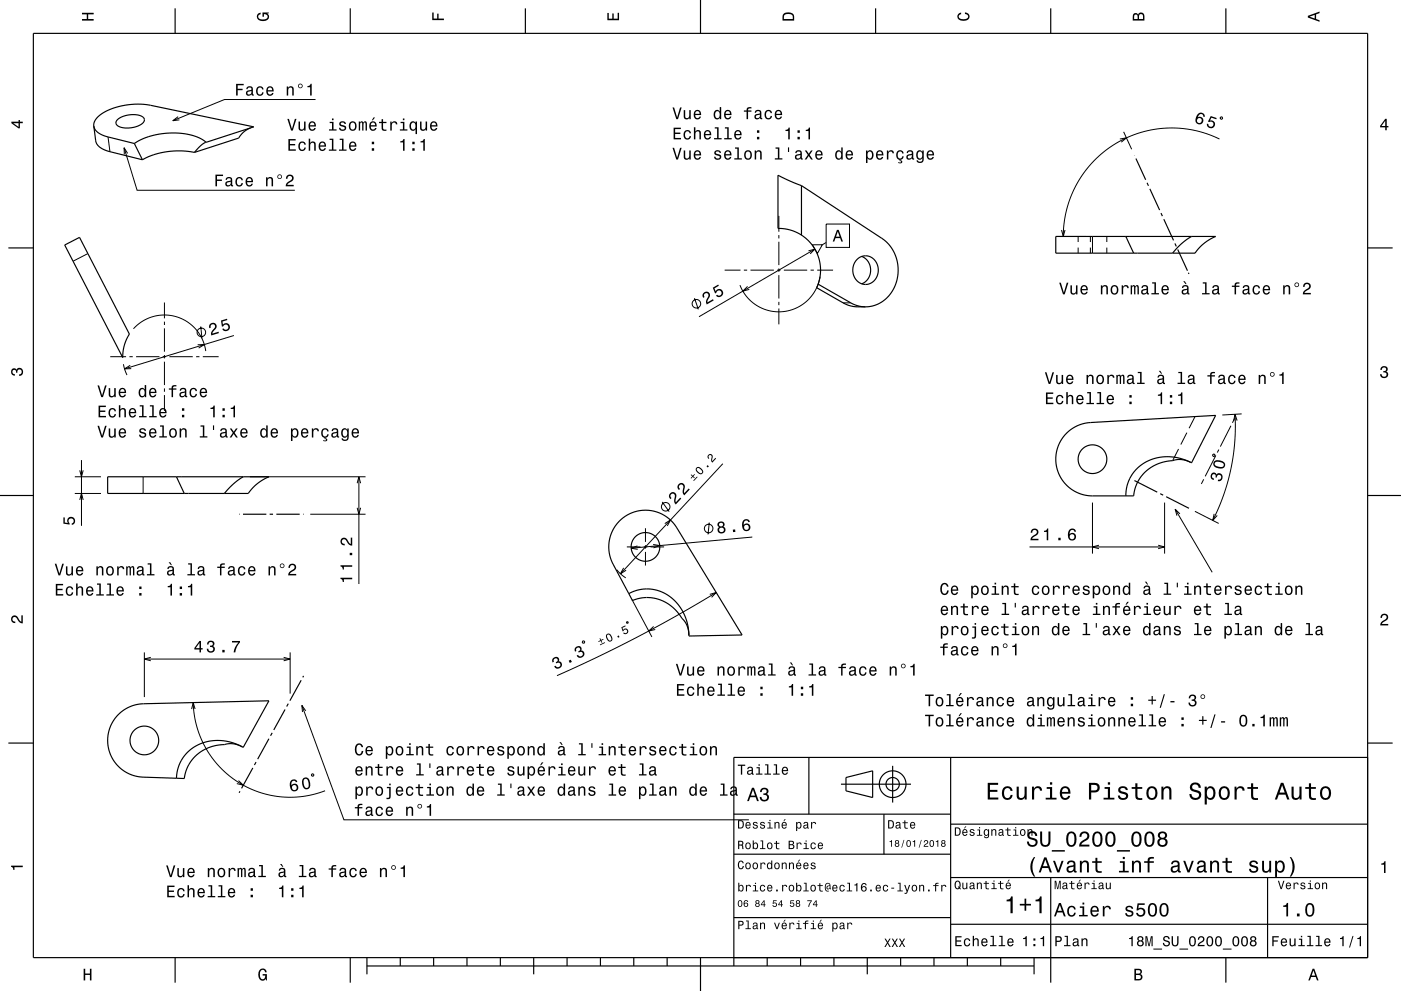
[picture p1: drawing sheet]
<svg xmlns="http://www.w3.org/2000/svg" width="420mm" height="297mm" viewBox="0 0 420 297" stroke-linecap="round" stroke-linejoin="round" font-family="sans-serif">
<g fill="none" stroke="#000" stroke-width=".3">
<path d="M53.4 35l-1.6 1.2 2-.3M94.6 29.8h-27.3l-15.5 6.4M336.9 39.5l2.4 5.2M365.9 35.2l.5-.1 .1 .5-.6 .1zM32.4 41l.6 4.5M37.2 44.3l3.9 12.7h47.3M38.3 46l-1.1-1.7 .1 2M335.7 41.7l2-.4-1.5 1.3M365.6 41.7l-3.9-1.6-3.9-1.1-4.2-.6h-4l-4 .4-4.3 1.1-3.5 1.4-3.8 2-3.2 2.3-3 2.7-2.6 3.1-2.3 3.5-1.8 3.9-1.3 3.8-.7 3.9-.3 4.4M26.3 76l-4.4 2.3M233.5 64.7v4.8M233.5 70.5v1"/>
<path d="M233.5 72.5v7M242.4 75.2l1.9-.5-1.4 1.4M243.5 73.4l3-.1-1.5 2.7zM244.3 74.7l-34.7 20.2M247.7 67.1h7v7h-7zM247.7 72.7l-1.2 .6M316.8 70.9h8.7M318.2 68.9l.6 2 .5-2M323.2 70.9v1.6M323.2 74.2v1.7M326.9 70.9v1.6M326.9 74.2v1.7"/>
<path d="M327.5 70.9v5M331.8 70.9v1.6M331.8 74.2v1.7M337.5 70.9l.1 .2M337.7 71.2l.1 .2M40 98.5l2.6-2.2 3.2-1.4 3.7-.5 3.4 .5 3.2 1.5 2.6 2.3 1.9 2.9 1.1 3.6M49.3 90.7v4.7M49.3 96.4v1M49.3 98.4v7M60.2 97.8l.3 3.6M208.2 89.3l1.2 3.4M217.2 81h4.8"/>
<path d="M223 81h1M224.1 85.8l-1.4 1.5 1.9-.6M225 81h7M233 81h1M233.5 80.5v1M233.5 82.5v7M233.5 90.5v1M233.5 92.5v4.7M235 81h7M243 81h1M245 81h4.7M245.8 82.9l-.5 2.2-.8 1.8-1.1 1.7-1.3 1.4-1.6 1.3-1.7 1-1.9 .7-1.9 .4h-2l-2-.2-2.2-.6-1.8-.9-1.4-1-1.6-1.6-1.2-1.6-1-2"/>
<path d="M252.8 90.8h2.2M33 106.9h4.8M37 109.2l1.1 3.2M38.8 106.9h1M39 109.5l-1.7 1h2M40.8 106.9h7M48.8 106.9h1M49.3 106.4v1M49.3 108.4v7M49.3 116.4v1M49.3 118.4v4.8M50.8 106.9h7"/>
<path d="M58.8 106.9h1M59.3 103.3h2l-1.7 1M60.8 106.9h4.7M70.1 100.6l-32.8 9.9M24.4 137.9v19.7M216.7 139l-30.7 33M353.3 134.6l-1.8 3.5M355.8 129.7l-1.8 3.5M356.9 138.6h.1M357 138.6h.1M357.1 138.7h.1M358.3 124.8l-1.8 3.5"/>
<path d="M363.6 136.3l.5-.2 .1 .5-.5 .2zM364.5 136.5l-3.2 6.3M365.4 134.7l-.5 .9M369 127.6l-3.2 6.2M370.2 125.3l-.7 1.4M370.2 124.2v8.1l-1.2 8.4-2.2 7.7-3.2 7.6M370.9 126.1l-.7-1.9-.4 1.9M372.2 124l-5.8 .4M22.4 142.9h7.9M22.4 147.9h7.9M23.9 141l.5 1.9 .5-1.9M23.9 149.8l.5-1.9 .5 1.9"/>
<path d="M42.9 142.9v5M74.9 142.9h34.7M93 154.1h16.6M107.1 152.2l.5 1.9 .5-1.9M107.1 144.8l.5-1.9 .5 1.9M107.6 142.9v32.1M193.5 158.3v4.1M198.5 150.4l2.1 2.9M199.3 156.9l1.7-1-.9 1.7M212.6 156.6l-.3 3.6M327.5 150.6v15.3M349.1 150.6v15.3"/>
<path d="M352.3 152.6l11.1 18.9M353.7 154l-1.4-1.4 .5 1.9M358.2 153.2l7.2 3.7M360.9 143.7l-.7 1.3M364 154l-.4 2 1.3-1.5M184.9 170.8l1.2 1.2 1.5 1.2M186.9 170.2l-.9 1.8 1.7-1.1M187.9 163.9h4.1M189.4 179.7l6 11.2M191.1 163.6l-1.9 .7 2 .3M193 163.9h1M193.5 163.4v1"/>
<path d="M193.5 165.4v4.1M195 163.9h4.1M195.8 163.2l2 .3-1.9 .7M212.8 178.1l1.9-.5-1.4 1.4M214.7 177.6l-11.5 6.7-12.3 6.7-12.1 6.1-11.8 5.4M225.5 161l-36.3 3.3M308.6 163.9h40.5M329.4 163.4l-1.9 .5 1.9 .5M347.2 163.4l1.9 .5-1.9 .5M43.3 195.5v13.4M43.3 197.5h43.7M45.2 197l-1.9 .5 1.9 .5"/>
<path d="M85 197l2 .5-2 .5M87 195.5v12.4M174.7 192.2h.5v.5h-.5zM187.9 186.4h.4v.3h-.4zM195.9 187.7l-1.4 1.4 1.9-.4M57.9 210.6l.3 3.4 .7 3.2 1.1 3.6 1.5 3.1 1.9 3 2.1 2.5 2.5 2.5 2.7 2.1 2.8 1.6 3.5 1.6 3.6 1 3.4 .6 3.8 .1 3.2-.2 2.9-.6 3.6-1.1M58.5 212.5l-.6-1.9-.5 1.9M90.5 211.4l12.6 34.3h121.4M91.7 213l-1.2-1.6 .2 2M71.5 233.9l1.4 1.4-1.9-.5M93.6 232l.5 .1-.2 .5-.5-.2z"/>
<circle cx="60.4" cy="99.6" r="1.28"/>
<circle cx="208.8" cy="91" r="1.28"/>
<circle cx="199.6" cy="151.9" r="1.28"/>
<circle cx="212.4" cy="158.4" r="1.28"/>
</g>
<g fill="none" stroke="#000" stroke-width=".35">
<path d="M10 10h400v277h-400zM52.5 2.5v7.5M105 2.5v7.5M157.5 2.5v7.5M210 0v10M262.5 2.5v7.5M315 2.5v7.5M367.5 2.5v7.5M28.1 37.8l.2-1.2 .6-1.1 1.4-1.3 1.7-1 4.4-1.4 5.1-.6 3.4 .3 31.2 6.5-14.3 4.7M28.1 37.8l.3 .9 .6 .7 1.8 1.1 9.5 2.5M28.1 37.8l.7 4.8 .5 .9 .8 .7 2.3 1.1 10.3 2.6M35.2 35.9a7.1 7.1 0 0 1 7.8-.6 1.47 1.47 0 0 1-1 2.2l-2.7 .8a4.2 4.2 0 0 1-4.5-1.3v-.5z"/>
<path d="M75.1 38.3l-2 1.2-1.5 1.9-13.3 4.3M40.3 43l2.4 4.9M58.3 45.7l-3.7-.5-4.3 .2-4 .9-3.6 1.6M61.8 42.7l-1.8-1.3-2.5-.9-2.9-.5-3.1-.1-3.5 .3-2.9 .6-2.7 1-2.1 1.2M61.8 42.7l-1.5 .8-2 2.2M240.3 55.6l-7.1-3.1v16l3.1 .3 3 1.1 2.5 1.7 2.1 2.5 1.4 2.9 .7 3.1-.2 3-1 3.1 9.2 5.1 2.4 .6 3.1 .1M240.3 55.6l24.5 16.1 1.7 1.6 1.4 2 1.1 3 .3 2.7-.4 2.7-1 2.8-1.4 2.2-2.1 1.8-2.3 1.1-2.6 .4M240.3 55.6v14.9M340.1 46.5v.1M340.5 47.5l3 6.4M343.9 54.8l.4 .9M344.7 56.6l2.9 6.4"/>
<path d="M2.5 74.3h7.5M19.4 73.4l4.4-2.3 15 29-1.5 3.4-.5 3.7zM256.9 77.8a3.8 3.8 0 0 1 4.5-.6 3.8 3.8 0 0 1 1.9 4.2 3.8 3.8 0 0 1-4.1 3.9 3.8 3.8 0 0 1-3.5-4.3l.3-1.7zM258.3 76.9a4.5 4.5 0 0 1 2.7 4.1 4.5 4.5 0 0 1-2.7 4.1M316.5 70.9h47.9l-2.1 1.1-1.5 1.1-2.5 2.8h-41.8zM337.5 70.9l2.4 5M348.1 63.9l.4 .9M348.9 65.7l2.9 6.3M352.2 73l.4 .9M353.1 74.8l2.9 6.3M357.2 70.9l-3 2.1-2.7 2.9M410 74.3h7.5"/>
<path d="M245.3 85.2l10.3 5.9 2 .6 1.9 .3M356.3 81.7l.1 .4M319.7 129.8l2.9-2 1.8-.7 1.7-.4 38.3-2.2-7.2 14.2-2.2-.8-2.1-.2-4.7 .9-2.7 1.2-2.2 1.7-1.7 2-1.2 2.6-.5 2.5-14.1-.1-3.3-1.1-2.6-1.9-1.5-1.7-1-1.9-.7-2.2-.2-2 .2-2.2 .6-1.9 1-2zM356.9 138.6l-3.5-1.3-3.4-.4-3.3 .4-3.1 1.1-2.5 1.8-2 2.5-1.2 2.9-.4 3M0 148.5h10M32.3 142.9h48.3l-1.9 1-1.8 1.2-2.5 2.8h-42.1zM52.9 142.9l2.3 5M71.7 154.1h.2M72.8 154.1h7.1M72.9 142.9l-2.9 2.1-2.7 2.9M80.8 154.1h1.1M82.8 154.1h7"/>
<path d="M90.9 154.1h.1M185.7 156.2l1.7-1.4 1.7-1 1.9-.6 2.3-.3 2 .1 2.1 .6 1.8 .9 1.8 1.4 1.9 2.3 19.6 32.1-16 .3-.3-2.3-.8-1.9-2.7-3.4-2.5-2.1-2.6-1.2-2.7-.6-2.6 .1-2.7 .8-6-11.3-.9-2.8-.2-2.8 .5-2.4 1.1-2.5zM340.1 144l6.8 3.5M347.8 148l.9 .4M349.6 148.9l6.8 3.4M410 148.5h10M188.5 177.9l3-1.1 3-.3 3.1 .6 3 1.5 2.4 2.2 1.9 2.8 1.2 3.3 .4 3.4M35.4 214.2l1.3-1.1 1.7-1.1 1.9-.7 2-.3 38.3-1-7.7 14-3.2-1.4-3.4-.7-3.4 .2-3.3 1-2.7 1.7-2.1 2.4-1.4 2.8-.5 3.2-11.9-.5-3.3-1.3-2.5-2-1.1-1.4-1-2-.6-2.1-.2-2 .2-2 .6-2.2 1-1.9zM81.6 219.6l-.5 .9M85.5 212.6l-3.4 6.2M86.4 210.9l-.5 .9M90.3 203.9l-3.4 6.1"/>
<path d="M91 202.6l-.2 .4M2.5 222.7h7.5M71.9 237.1l-.2 .5M72.7 223.8l-2-.7-1.9-.2-4.1 .5-2.9 1-2.5 1.6-2 2.1-1.4 2.5-.7 2.7-2.3-.1M75.8 230.1l-3.4 6.2M76.8 228.4l-.5 .9M80.6 221.4l-3.4 6.1M242.5 227v17M252.1 235h21M253.6 233l8-2v8l-8-2zM267.6 229.5v11M285 227v60"/>
<path d="M410 222.7h7.5M410 227h-190v62.5M220 244h65M220 256h65M265 244v12M285 247h125M220 275h65M285 277h125M285 263h125M315 263v31.5M380 263v24M52.5 287v7.5"/>
<path d="M105 287v7.5M110 289.5h200M110 287v5M120 287v2.5M130 287v2.5M140 287v2.5M150 287v2.5M160 287v5M170 287v2.5M180 287v2.5M190 287v2.5M200 287v2.5"/>
<path d="M210 287v10M230 287v2.5M240 287v2.5M250 287v2.5M260 287v5M270 287v2.5M280 287v2.5M290 287v2.5M300 287v2.5M310 287v5M367.5 287v7.5"/>
<circle cx="327.5" cy="137.6" r="4.3"/>
<circle cx="193.5" cy="163.9" r="4.3"/>
<circle cx="43.3" cy="221.9" r="4.3"/>
<circle cx="267.6" cy="235" r="4"/>
<circle cx="267.6" cy="235" r="2"/>
</g>
<g fill="#000">
<path d="M24.6 3.8h3.5v.5h-1.7v1.4h1.7v.5h-3.5v-.5h1.4v-1.4h-1.4z" fill-rule="evenodd"/>
<path d="M77.3 4.2l.8-.4v.5l-.3 .1a.68 .68 0 0 0-.4 .6 .68 .68 0 0 0 .4 .6 1.68 1.68 0 0 0 2.4-.6 .93 .93 0 0 0-1.1-.8v.8h-.4v-1.3h1.9v.3l-.5 .1 .4 .4a1.19 1.19 0 0 1-.9 1.7 1.9 1.9 0 0 1-2.6-1.3z" fill-rule="evenodd"/>
<path d="M129.6 3.8h.4v1.8h1.1v-1.5h.4v1.5h1.6v.4h-3.5z" fill-rule="evenodd"/>
<path d="M182.1 3.9h.4v1.7h1.1v-1.6h.4v1.6h1.2v-1.8h.4v2.3h-3.5z" fill-rule="evenodd"/>
<path d="M235 4a2.21 2.21 0 0 0-.4 2.2h3.5v-1.2a1.92 1.92 0 0 0-3.1-1zM235.3 4.4l.4-.2a1.45 1.45 0 0 1 2 .8v.7h-2.7l.1-1z" fill-rule="evenodd"/>
<path d="M287.3 4.2l.8-.4v.4l-.3 .1a.66 .66 0 0 0-.4 .6 .66 .66 0 0 0 .4 .6 1.69 1.69 0 0 0 2.5-.5 .9 .9 0 0 0-1-.8v-.5a1.24 1.24 0 0 1 1.4 1.1 1.24 1.24 0 0 1-1.1 1.4 1.93 1.93 0 0 1-2.6-1.2z" fill-rule="evenodd"/>
<path d="M339.8 4.2l-.2 2h3.5v-1.4a.98 .98 0 0 0-.7-1 .98 .98 0 0 0-1.2 .6 .84 .84 0 0 0-1.4-.2zM340.1 4.5l.4-.1 .4 .1 .1 1.2h-1zM341.6 4.4l.4-.2a.58 .58 0 0 1 .7 .7v.8h-1.2z" fill-rule="evenodd"/>
<path d="M392.1 4.7v.6l3.5 1.2v-.4l-1-.4v-1.4l1-.4v-.4zM392.6 5l1.5-.5v1z" fill-rule="evenodd"/>
<path d="M3.4 36.5v.4l2.1 1.6h.5v-1.6h.8v-.4h-.8v-.5h-.4v.5zM4 36.9h1.6v1.1z" fill-rule="evenodd"/>
<path d="M70.8 25.1v3.5h.5v-1.6h1.4v-.4h-1.4v-1h1.8v-.5zM74.1 26.1l-.3 .6h.4a.55 .55 0 0 1 .7-.5 .55 .55 0 0 1 .4 .8h-.2a.91 .91 0 0 0-1.3 .5 .91 .91 0 0 0 .7 1.2l.9-.4 .1 .3h.6v-.3h-.3v-1.7a1.02 1.02 0 0 0-1.7-.5zM74.3 27.6l1.1-.3a.77 .77 0 0 1-.2 .8 .77 .77 0 0 1-.9 .1zM77.1 26.2a1.45 1.45 0 0 0-.3 1.7 1.45 1.45 0 0 0 1.5 .8l.6-.6 .1-.4h-.4l-.4 .6a1.02 1.02 0 0 1-1-1 1.02 1.02 0 0 1 1-1l.4 .5h.4a1.09 1.09 0 0 0-.8-.9 1.09 1.09 0 0 0-1.1 .3zM80.1 26.2a1.45 1.45 0 0 0-.2 1.7 1.45 1.45 0 0 0 1.4 .8l.7-.8h-.4l-.6 .4a.76 .76 0 0 1-.7-.9h1.7a1.17 1.17 0 0 0-.4-1.4 1.17 1.17 0 0 0-1.5 .2zM80.5 26.4l.2-.1a.67 .67 0 0 1 .7 .1 .67 .67 0 0 1 .2 .6h-1.3zM86 25.9v2.7h.4v-1.5a.64 .64 0 0 1 .4-.8 .64 .64 0 0 1 .8 .3v2h.5v-1.7a.89 .89 0 0 0-.7-1 .89 .89 0 0 0-1 .4v-.4zM89.3 25.8a.71 .71 0 0 0 1.4 0 .71 .71 0 0 0-1.4 0zM89.6 25.8a.48 .48 0 0 1 .9 0 .48 .48 0 0 1-.9 0zM92.2 25.8v.3h.8v2.5h.4v-3.5h-.3a.77 .77 0 0 1-.9 .7z" fill-rule="evenodd"/>
<path d="M86.1 35.6l1.2 3.5h.5l1.1-3.5h-.5l-.9 3-.9-3zM89.5 36.4v1.8a.89 .89 0 0 0 .6 1 .89 .89 0 0 0 1.1-.5v.4h.4v-2.7h-.4v1.6a.64 .64 0 0 1-.4 .8 .64 .64 0 0 1-.8-.3l-.1-2.1zM92.8 36.7a1.45 1.45 0 0 0-.3 1.7 1.45 1.45 0 0 0 1.5 .8l.7-.8h-.5l-.6 .4a.76 .76 0 0 1-.7-.9h1.8a1.16 1.16 0 0 0-.5-1.4 1.16 1.16 0 0 0-1.4 .2zM93.1 36.9l.2-.1a.67 .67 0 0 1 .7 .1 .67 .67 0 0 1 .3 .6h-1.4zM98.8 36.5v.4h.7v1.9h-.9v.3h2.3v-.3h-.9v-2.3zM99.5 35.5v.5h.5v-.5zM101.9 36.6l-.2 .2a.96 .96 0 0 0 1.2 1.2l.3 .1a.6 .6 0 0 1-.5 .8 .6 .6 0 0 1-.6-.6h-.5a1.03 1.03 0 0 0 1.3 1 1.03 1.03 0 0 0 .7-1.5l-1.4-.5a.54 .54 0 0 1 .4-.7 .54 .54 0 0 1 .7 .5h.4a1.09 1.09 0 0 0-1.8-.5zM104.9 36.7a1.45 1.45 0 0 0-.2 1.7 1.45 1.45 0 0 0 1.5 .7 1.45 1.45 0 0 0 .7-1.7 1.45 1.45 0 0 0-1.7-1zM105.2 37a.67 .67 0 0 1 .7-.3 .67 .67 0 0 1 .5 .6 .93 .93 0 0 1 0 1.1 .93 .93 0 0 1-1 .4 1.36 1.36 0 0 1-.2-1.8zM107.6 36.4v2.7h.4v-1.8l.2-.6h.3l.1 .3v2.1h.4v-2l.3-.4 .3 .5v1.9h.4v-1.8a.69 .69 0 0 0-.5-1l-.6 .4-.5-.4-.5 .4v-.3zM112 35.2l-.5 .9h.3l.7-.9zM111 36.7a1.46 1.46 0 0 0-.3 1.7 1.46 1.46 0 0 0 1.5 .8l.7-.8h-.5l-.6 .4a.76 .76 0 0 1-.6-.9h1.7a1.17 1.17 0 0 0-.5-1.4 1.17 1.17 0 0 0-1.4 .2zM111.3 36.9l.3-.1a.67 .67 0 0 1 .6 .1 .67 .67 0 0 1 .3 .6h-1.3zM114.4 35.7v.8h-.8v.4h.8v1.8a1.04 1.04 0 0 0 1.5 .5v-.4a.68 .68 0 0 1-1-.3l-.1-1.6h1.1v-.4h-1.1v-.8zM117 36.4v2.7h.4v-1.5a.66 .66 0 0 1 .4-.8 .66 .66 0 0 1 .8 .2l.1 .3h.4a.89 .89 0 0 0-.7-.9 .89 .89 0 0 0-1 .5v-.5zM120.1 36.5v.4h.7v1.9h-.9v.3h2.2v-.3h-.9v-2.3zM120.8 35.5v.5h.4v-.5zM123 36.7a1.49 1.49 0 0 0-.2 1.6 1.49 1.49 0 0 0 1.2 .9l.6-.5v1.5h.4v-3.8h-.4v.4l-.4-.3a.91 .91 0 0 0-1.2 .2zM123.4 37a.62 .62 0 0 1 .7-.2 .62 .62 0 0 1 .4 .5 .91 .91 0 0 1 .1 1.1 .91 .91 0 0 1-1 .4l-.4-.6zM125.9 36.4v1.8a.89 .89 0 0 0 .6 1 .89 .89 0 0 0 1.1-.5v.4h.4v-2.7h-.4v1.6a.65 .65 0 0 1-.4 .8 .65 .65 0 0 1-.8-.3v-2.1zM129.2 36.7a1.45 1.45 0 0 0-.2 1.7 1.45 1.45 0 0 0 1.4 .8l.7-.8h-.4l-.6 .4a.76 .76 0 0 1-.7-.9h1.7a1.17 1.17 0 0 0-.4-1.4 1.17 1.17 0 0 0-1.5 .2zM129.6 36.9l.2-.1a.67 .67 0 0 1 .7 .1 .67 .67 0 0 1 .2 .6h-1.3z" fill-rule="evenodd"/>
<path d="M201.6 32.2l1.1 3.5h.5l1.2-3.5h-.5l-.9 3-.9-3zM205 33v1.8a.89 .89 0 0 0 .6 1 .89 .89 0 0 0 1.1-.5v.4h.4v-2.7h-.5v1.6a.65 .65 0 0 1-.4 .7 .65 .65 0 0 1-.8-.3v-2zM208.3 33.3a1.45 1.45 0 0 0-.3 1.6 1.45 1.45 0 0 0 1.4 .8l.7-.8h-.4l-.6 .5a.76 .76 0 0 1-.7-.9h1.8a1.16 1.16 0 0 0-.5-1.4 1.16 1.16 0 0 0-1.4 .2zM208.6 33.5l.2-.1a.67 .67 0 0 1 .7 .1 .67 .67 0 0 1 .2 .6h-1.3zM214.2 33.3a1.49 1.49 0 0 0-.3 1.5 1.49 1.49 0 0 0 1.3 1l.6-.5v.4h.4v-3.6h-.4v1.3a.89 .89 0 0 0-1.6-.1zM214.6 33.6a.62 .62 0 0 1 .7-.3 .62 .62 0 0 1 .4 .6l.1 .5a.83 .83 0 0 1-.7 1 1.19 1.19 0 0 1-.5-1.8zM217.4 33.3a1.45 1.45 0 0 0-.3 1.6 1.45 1.45 0 0 0 1.5 .8l.7-.8h-.5l-.6 .5a.76 .76 0 0 1-.7-.9h1.8a1.16 1.16 0 0 0-.5-1.4 1.16 1.16 0 0 0-1.4 .2zM217.7 33.5l.2-.1a.67 .67 0 0 1 .7 .1 .67 .67 0 0 1 .2 .6h-1.3zM223 33.1v.4h.8v2.2h.5v-2.2h1v-.4h-1v-.4l1-.2v-.4a.95 .95 0 0 0-1.1 0 .95 .95 0 0 0-.4 1zM226.5 33.1l-.2 .7h.4a.55 .55 0 0 1 .6-.5 .55 .55 0 0 1 .4 .7l-.2 .1a.91 .91 0 0 0-1.3 .5 .91 .91 0 0 0 .8 1.2l.8-.4 .2 .3h.5v-.3l-.2-.1-.1-1.6a1.02 1.02 0 0 0-1.7-.6zM226.7 34.7l1.1-.4a.77 .77 0 0 1-.2 .9 .77 .77 0 0 1-.9 .1zM229.5 33.3a1.45 1.45 0 0 0-.2 1.7 1.45 1.45 0 0 0 1.5 .7l.5-.5 .1-.5h-.4l-.4 .7a1.02 1.02 0 0 1-1-1 1.02 1.02 0 0 1 1-1.1l.4 .6h.4a1.09 1.09 0 0 0-.7-1 1.09 1.09 0 0 0-1.2 .4zM232.5 33.3a1.45 1.45 0 0 0-.2 1.6 1.45 1.45 0 0 0 1.4 .8l.7-.8h-.4l-.6 .5a.76 .76 0 0 1-.7-.9h1.8a1.16 1.16 0 0 0-.5-1.4 1.16 1.16 0 0 0-1.5 .2zM232.9 33.5l.2-.1a.67 .67 0 0 1 .7 .1 .67 .67 0 0 1 .2 .6h-1.3z" fill-rule="evenodd"/>
<path d="M359.1 34.2l-.4 .6a1.42 1.42 0 0 0-.2 1.8 1.42 1.42 0 0 0 1.6 .6 1.15 1.15 0 0 0 .6-1.6 1.15 1.15 0 0 0-1.6-.5 1.03 1.03 0 0 1 1.2-.9l.3 .3 .1 .4 .4 .2a1.15 1.15 0 0 0-.7-1.3 1.15 1.15 0 0 0-1.3 .4zM358.8 36.1a.75 .75 0 0 1 1.5 0 .75 .75 0 0 1-1.5 0zM363 34.8l-.9 1.6 .4 .2a.8 .8 0 0 1 1.3 .1 .8 .8 0 0 1-.5 1.2 .8 .8 0 0 1-1-.7l-.5-.2a1.21 1.21 0 0 0 1.1 1.5 1.21 1.21 0 0 0 1.3-1.3 1.21 1.21 0 0 0-1.5-1.1l.5-.8 1.4 .5 .2-.4z" fill-rule="evenodd"/>
<path d="M415.3 35.6l-1.6 2.1v.5h1.6v.8h.4v-.8h.5v-.4h-.5v-2.2zM415.3 36.2v1.6h-1.1z" fill-rule="evenodd"/>
<path d="M64.6 52.3v3.5h.5v-1.6h1.4v-.4h-1.4v-1h1.8v-.5zM67.9 53.3l-.3 .6h.4a.55 .55 0 0 1 .7-.5 .55 .55 0 0 1 .4 .8h-.2a.91 .91 0 0 0-1.3 .5 .91 .91 0 0 0 .7 1.2l.9-.4 .1 .3h.6v-.3l-.3-.1v-1.6a1.02 1.02 0 0 0-.7-.8 1.02 1.02 0 0 0-1 .3zM68.1 54.8l1.1-.3a.77 .77 0 0 1-.2 .8 .77 .77 0 0 1-.9 .1zM70.9 53.4a1.45 1.45 0 0 0-.3 1.7 1.45 1.45 0 0 0 1.5 .8l.6-.6 .1-.4h-.4l-.4 .6a1.02 1.02 0 0 1-1-1 1.02 1.02 0 0 1 1-1l.4 .5h.4a1.09 1.09 0 0 0-.7-.9 1.09 1.09 0 0 0-1.2 .3zM73.9 53.4a1.45 1.45 0 0 0-.2 1.7 1.45 1.45 0 0 0 1.4 .8l.7-.8h-.4l-.6 .4a.75 .75 0 0 1-.7-.9h1.7a1.16 1.16 0 0 0-.4-1.4 1.16 1.16 0 0 0-1.5 .2zM74.3 53.6l.2-.1a.67 .67 0 0 1 .7 .1 .67 .67 0 0 1 .2 .6h-1.3zM79.8 53.1v2.7h.4v-1.5a.63 .63 0 0 1 .4-.8 .63 .63 0 0 1 .8 .3v2h.5v-1.7a.89 .89 0 0 0-.7-1 .89 .89 0 0 0-1 .4v-.4zM83.1 53a.71 .71 0 0 0 1.4 0 .71 .71 0 0 0-1.4 0zM83.4 53a.48 .48 0 0 1 .9 0 .48 .48 0 0 1-.9 0zM86 52.6l-.3 1h.5a.7 .7 0 0 1 .5-.9 .7 .7 0 0 1 .8 .5 .7 .7 0 0 1-.4 .9l-.3 .2a1.64 1.64 0 0 0-1.2 1.5h2.4v-.4h-1.9l.9-.8a1.17 1.17 0 0 0 .9-1.7 1.17 1.17 0 0 0-1.9-.3z" fill-rule="evenodd"/>
<path d="M86.5 41.7v3.5h2.2v-.4h-1.8v-1.2h1.6v-.4h-1.6v-1.1h1.7v-.4zM89.7 42.8a1.45 1.45 0 0 0-.2 1.6 1.45 1.45 0 0 0 1.5 .8l.6-.5 .1-.5h-.4l-.5 .6a1.02 1.02 0 0 1-.9-1 1.02 1.02 0 0 1 1-1l.3 .6h.5a1.09 1.09 0 0 0-.8-1 1.09 1.09 0 0 0-1.2 .4zM92.5 41.6v3.6h.5v-1.6a.63 .63 0 0 1 .4-.8 .63 .63 0 0 1 .8 .4v2h.5v-1.8a.88 .88 0 0 0-.6-1 .88 .88 0 0 0-1.1 .5v-1.3zM95.8 42.8a1.46 1.46 0 0 0-.2 1.6 1.46 1.46 0 0 0 1.4 .8l.7-.8h-.4l-.6 .5a.76 .76 0 0 1-.7-.9h1.7a1.17 1.17 0 0 0-.4-1.4 1.17 1.17 0 0 0-1.5 .2zM96.2 43l.2-.2a.67 .67 0 0 1 .7 .1 .67 .67 0 0 1 .2 .7h-1.3zM98.8 41.6v.3h.7v2.9h-.9v.4h2.3v-.4h-1v-3.2zM101.8 41.6v.3h.7v2.9h-.9v.4h2.3v-.4h-.9v-3.2zM104.9 42.8a1.45 1.45 0 0 0-.2 1.6 1.45 1.45 0 0 0 1.4 .8l.7-.8h-.4l-.6 .5a.76 .76 0 0 1-.7-.9h1.8a1.17 1.17 0 0 0-.5-1.4 1.17 1.17 0 0 0-1.5 .2zM105.3 43l.2-.2a.67 .67 0 0 1 .7 .1 .67 .67 0 0 1 .2 .7h-1.3zM111.5 44.4v.8h.7v-.8zM111.5 42.5v.7h.7v-.7z" fill-rule="evenodd"/>
<path d="M120 42.3v.4h.8v2.5h.5v-3.5h-.4a.78 .78 0 0 1-.9 .6zM123.6 44.4v.8h.7v-.8zM123.6 42.5v.7h.7v-.7zM126.1 42.3v.4h.8v2.5h.5v-3.5h-.4a.77 .77 0 0 1-.9 .6z" fill-rule="evenodd"/>
<path d="M201.9 38.3v3.5h2.3v-.5h-1.8v-1.1h1.6v-.5h-1.6v-1h1.7v-.4zM205.2 39.3a1.45 1.45 0 0 0-.2 1.7 1.45 1.45 0 0 0 1.5 .8l.6-.6 .1-.4h-.5l-.4 .6a1.02 1.02 0 0 1-.9-1 1.02 1.02 0 0 1 .9-1l.4 .6h.5a1.09 1.09 0 0 0-.8-1 1.09 1.09 0 0 0-1.2 .3zM208 38.1v3.7h.5v-1.6a.64 .64 0 0 1 .4-.8 .64 .64 0 0 1 .8 .4v2h.4v-1.8a.88 .88 0 0 0-.6-1 .88 .88 0 0 0-1 .4v-1.3zM211.3 39.3a1.45 1.45 0 0 0-.3 1.7 1.45 1.45 0 0 0 1.5 .8l.7-.8h-.5l-.6 .5a.76 .76 0 0 1-.7-1h1.8a1.16 1.16 0 0 0-.5-1.3 1.16 1.16 0 0 0-1.4 .1zM211.6 39.6l.2-.2a.67 .67 0 0 1 .7 .1 .67 .67 0 0 1 .3 .7h-1.4zM214.3 38.1v.4h.7v2.9h-.9v.4h2.2v-.4h-.9v-3.3zM217.3 38.1v.4h.7v2.9h-.9v.4h2.3v-.4h-.9v-3.3zM220.4 39.3a1.45 1.45 0 0 0-.3 1.7 1.45 1.45 0 0 0 1.5 .8l.7-.8h-.5l-.5 .5a.76 .76 0 0 1-.7-1h1.7a1.16 1.16 0 0 0-.5-1.3 1.16 1.16 0 0 0-1.4 .1zM220.7 39.6l.3-.2a.67 .67 0 0 1 .7 .1 .67 .67 0 0 1 .2 .7h-1.3zM226.9 41v.8h.7v-.8zM226.9 39.1v.7h.7v-.7z" fill-rule="evenodd"/>
<path d="M201.6 44.3l1.1 3.5h.5l1.2-3.5h-.5l-.9 3-.9-3zM205 45.1v1.8a.89 .89 0 0 0 .6 1 .89 .89 0 0 0 1.1-.5v.4h.4v-2.7h-.5v1.6a.65 .65 0 0 1-.4 .7 .65 .65 0 0 1-.8-.3v-2zM208.3 45.4a1.46 1.46 0 0 0-.3 1.6 1.46 1.46 0 0 0 1.4 .8l.7-.8h-.4l-.6 .5a.76 .76 0 0 1-.7-.9h1.8a1.17 1.17 0 0 0-.5-1.4 1.17 1.17 0 0 0-1.4 .2zM208.6 45.6l.2-.2a.67 .67 0 0 1 .7 .1 .67 .67 0 0 1 .2 .7h-1.3zM214.4 45.2l-.2 .3a.96 .96 0 0 0 1.2 1.2l.3 .1a.6 .6 0 0 1-.5 .8 .6 .6 0 0 1-.7-.6h-.4a1.03 1.03 0 0 0 1.2 .9 1.03 1.03 0 0 0 .7-1.4l-1.3-.5a.54 .54 0 0 1 .4-.7 .54 .54 0 0 1 .6 .5h.5a1.09 1.09 0 0 0-1.8-.6zM217.4 45.4a1.45 1.45 0 0 0-.3 1.6 1.45 1.45 0 0 0 1.5 .8l.7-.8h-.5l-.6 .5a.76 .76 0 0 1-.7-.9h1.8a1.16 1.16 0 0 0-.5-1.4 1.16 1.16 0 0 0-1.4 .2zM217.7 45.6l.2-.2a.67 .67 0 0 1 .7 .1 .67 .67 0 0 1 .2 .7h-1.3zM220.4 44.2v.4h.7v2.8h-1v.4h2.3v-.4h-.9v-3.2zM223.4 45.4a1.45 1.45 0 0 0-.2 1.7 1.45 1.45 0 0 0 1.5 .7 1.45 1.45 0 0 0 .7-1.8 1.45 1.45 0 0 0-1.6-.9zM223.7 45.7a.67 .67 0 0 1 .7-.3 .67 .67 0 0 1 .5 .6 .93 .93 0 0 1 0 1.1 .93 .93 0 0 1-1 .3 1.37 1.37 0 0 1-.2-1.7zM226.2 45.1v2.7h.5v-1.6a.63 .63 0 0 1 .4-.7 .63 .63 0 0 1 .8 .3v2h.4v-1.8a.89 .89 0 0 0-.6-1 .89 .89 0 0 0-1 .5v-.4zM232.5 44.2v.4h.7v2.8h-.9v.4h2.2v-.4h-.9v-3.2zM236.2 44.2v1.4h.4v-1.4zM238.7 45.2l-.3 .7h.4a.55 .55 0 0 1 .7-.5 .55 .55 0 0 1 .4 .7l-.2 .1a.91 .91 0 0 0-1.3 .5 .91 .91 0 0 0 .7 1.2l.9-.4 .1 .3h.6v-.3l-.3-.1v-1.6a1.02 1.02 0 0 0-.7-.8 1.02 1.02 0 0 0-1 .2zM238.8 46.8l1.1-.4a.77 .77 0 0 1-.2 .9 .77 .77 0 0 1-.8 .1zM241.3 45.1l.9 1.3-1 1.4h.5l.7-1 .8 1h.5l-1-1.4 .9-1.3h-.5l-.6 1-.7-1zM244.7 45.4a1.46 1.46 0 0 0-.3 1.6 1.46 1.46 0 0 0 1.5 .8l.7-.8h-.5l-.6 .5a.76 .76 0 0 1-.7-.9h1.8a1.17 1.17 0 0 0-.5-1.4 1.17 1.17 0 0 0-1.4 .2zM245 45.6l.2-.2a.67 .67 0 0 1 .7 .1 .67 .67 0 0 1 .3 .7h-1.4zM250.7 45.4a1.49 1.49 0 0 0-.3 1.5 1.49 1.49 0 0 0 1.3 1l.5-.5v.4h.4v-3.6h-.4v1.3a.89 .89 0 0 0-1.5-.1zM251 45.7a.62 .62 0 0 1 .7-.3 .62 .62 0 0 1 .4 .6l.1 .5a.83 .83 0 0 1-.7 1 1.19 1.19 0 0 1-.5-1.8zM253.8 45.4a1.46 1.46 0 0 0-.3 1.6 1.46 1.46 0 0 0 1.5 .8l.7-.8h-.5l-.6 .5a.76 .76 0 0 1-.6-.9h1.7a1.17 1.17 0 0 0-.5-1.4 1.17 1.17 0 0 0-1.4 .2zM254.1 45.6l.2-.2a.67 .67 0 0 1 .7 .1 .67 .67 0 0 1 .3 .7h-1.3zM259.6 45.1v3.8h.5v-1.5a.93 .93 0 0 0 1 .5 .93 .93 0 0 0 .7-.8 1.27 1.27 0 0 0 0-1.5 1.27 1.27 0 0 0-1.4-.5l-.3 .4v-.4zM260.2 45.7a.63 .63 0 0 1 .7-.3 .63 .63 0 0 1 .5 .6v.5a.84 .84 0 0 1-.6 1 1.18 1.18 0 0 1-.6-1.8zM262.9 45.4a1.45 1.45 0 0 0-.3 1.6 1.45 1.45 0 0 0 1.5 .8l.7-.8h-.4l-.6 .5a.76 .76 0 0 1-.7-.9h1.7a1.17 1.17 0 0 0-.5-1.4 1.17 1.17 0 0 0-1.4 .2zM263.3 45.6l.2-.2a.67 .67 0 0 1 .7 .1 .67 .67 0 0 1 .2 .7h-1.3zM265.9 45.1v2.7h.4v-1.5a.66 .66 0 0 1 .4-.8 .66 .66 0 0 1 .8 .2v.2h.5a.89 .89 0 0 0-.7-.9 .89 .89 0 0 0-1 .5v-.4zM269.7 47.8v.5h.4v.4l-.9-.1a.6 .6 0 0 0 .8 .4 .6 .6 0 0 0 .4-.8zM269 45.4a1.45 1.45 0 0 0-.3 1.7 1.45 1.45 0 0 0 1.5 .7l.6-.5 .1-.5h-.4l-.4 .7a1.02 1.02 0 0 1-1-1.1 1.02 1.02 0 0 1 1-1l.4 .6h.4a1.09 1.09 0 0 0-.8-1 1.09 1.09 0 0 0-1.1 .4zM272.1 45.2l-.3 .7h.4a.55 .55 0 0 1 .7-.5 .55 .55 0 0 1 .4 .7l-.3 .1a.91 .91 0 0 0-1.2 .5 .91 .91 0 0 0 .7 1.2l.9-.4 .1 .3h.6v-.3l-.3-.1v-1.6a1.02 1.02 0 0 0-1.7-.6zM272.2 46.8l1.1-.4a.77 .77 0 0 1-.2 .9 .77 .77 0 0 1-.9 .1zM274.9 45.4a1.49 1.49 0 0 0-.2 1.5 1.49 1.49 0 0 0 1.2 1l.6-.5a.73 .73 0 0 1-.3 1 .73 .73 0 0 1-1-.3h-.4a1.1 1.1 0 0 0 1.2 .8 1.1 1.1 0 0 0 .9-1.2v-2.6h-.4v.4l-.3-.4a.9 .9 0 0 0-1.3 .3zM275.3 45.7a.63 .63 0 0 1 .7-.3 .63 .63 0 0 1 .4 .6 .92 .92 0 0 1 .1 1 .92 .92 0 0 1-1 .4l-.3-.5zM278.1 45.4a1.45 1.45 0 0 0-.3 1.6 1.45 1.45 0 0 0 1.5 .8l.7-.8h-.5l-.6 .5a.76 .76 0 0 1-.7-.9h1.8a1.17 1.17 0 0 0-.5-1.4 1.17 1.17 0 0 0-1.4 .2zM278.4 45.6l.2-.2a.67 .67 0 0 1 .7 .1 .67 .67 0 0 1 .3 .7h-1.4z" fill-rule="evenodd"/>
<path d="M235.5 38.9v.4h.8v2.5h.5v-3.6h-.4a.77 .77 0 0 1-.9 .7zM239.1 41v.8h.7v-.8zM239.1 39.1v.7h.7v-.7zM241.6 38.9v.4h.8v2.5h.4v-3.6h-.3a.77 .77 0 0 1-.9 .7z" fill-rule="evenodd"/>
<path d="M250.9 68.9l-1.3 3.5h.5l.4-1h1.4l.3 1h.5l-1.3-3.5zM251.2 69.4l.5 1.5h-1.1z" fill-rule="evenodd"/>
<path d="M210.8 87.9l-.2 .8 .2 .6 .4-.3a.71 .71 0 0 1 0-1 .71 .71 0 0 1 1 .1 .71 .71 0 0 1 0 .9l-.2 .3a1.63 1.63 0 0 0-.1 1.9l2.1-1.2-.3-.3-1.6 .9 .3-1.1a1.16 1.16 0 0 0 .2-1.8 1.16 1.16 0 0 0-1.8 .2zM213.7 86.2l.7 1.8 .3-.2a.8 .8 0 0 1 1-.9 .8 .8 0 0 1 .6 1.2 .8 .8 0 0 1-1.3 .3l-.4 .2a1.21 1.21 0 0 0 1.9 .1 1.21 1.21 0 0 0-.2-1.8 1.21 1.21 0 0 0-1.8 .4l-.3-.9 1.3-.8-.2-.3z" fill-rule="evenodd"/>
<path d="M317.5 84.7l1.2 3.5h.5l1.1-3.5h-.5l-.9 3-.9-3zM320.9 85.5v1.8a.89 .89 0 0 0 .6 1 .89 .89 0 0 0 1.1-.5v.4h.4v-2.7h-.4v1.6a.65 .65 0 0 1-.4 .8 .65 .65 0 0 1-.8-.4l-.1-2zM324.2 85.8a1.45 1.45 0 0 0-.3 1.6 1.45 1.45 0 0 0 1.5 .9l.7-.9h-.5l-.6 .5a.76 .76 0 0 1-.7-.9h1.8a1.17 1.17 0 0 0-.5-1.4 1.17 1.17 0 0 0-1.4 .2zM324.5 86l.2-.1a.67 .67 0 0 1 .7 .1 .67 .67 0 0 1 .3 .6h-1.4zM330 85.5v2.7h.5v-1.5a.63 .63 0 0 1 .5-.9 .63 .63 0 0 1 .7 .7v1.7h.4v-1.8a.89 .89 0 0 0-.6-.9 .89 .89 0 0 0-1 .4v-.4zM333.2 85.8a1.45 1.45 0 0 0-.2 1.7 1.45 1.45 0 0 0 1.6 .7 1.45 1.45 0 0 0 .7-1.8 1.45 1.45 0 0 0-1.7-.9zM333.6 86.1a.67 .67 0 0 1 .7-.3 .67 .67 0 0 1 .5 .6 .93 .93 0 0 1 0 1.1 .93 .93 0 0 1-1 .4 1.36 1.36 0 0 1-.2-1.8zM336.3 85.5v2.7h.4v-1.5a.66 .66 0 0 1 .4-.8 .66 .66 0 0 1 .8 .2v.3h.5a.9 .9 0 0 0-.7-1 .9 .9 0 0 0-1 .6v-.5zM339 85.5v2.7h.4v-2.1l.2-.3h.3l.1 .3v2.1h.4v-2.1l.4-.3 .2 .5v1.9h.4v-1.8a.69 .69 0 0 0-.5-1l-.6 .4-.5-.4-.4 .4v-.3zM342.5 85.7l-.3 .6h.4a.55 .55 0 0 1 .7-.5 .55 .55 0 0 1 .3 .7l-.2 .1a.91 .91 0 0 0-1.2 .5 .91 .91 0 0 0 .7 1.2l.9-.4 .1 .3h.5v-.3l-.2-.1v-1.6a1.02 1.02 0 0 0-1.7-.5zM342.6 87.2l1.1-.4a.77 .77 0 0 1-.2 .9 .77 .77 0 0 1-.9 .1zM345.4 84.6v.4h.7v2.9h-.9v.3h2.2v-.3h-.9v-3.3zM348.5 85.8a1.45 1.45 0 0 0-.3 1.6 1.45 1.45 0 0 0 1.5 .9l.7-.9h-.5l-.6 .5a.76 .76 0 0 1-.7-.9h1.8a1.17 1.17 0 0 0-.5-1.4 1.17 1.17 0 0 0-1.4 .2zM348.8 86l.2-.1a.67 .67 0 0 1 .7 .1 .67 .67 0 0 1 .3 .6h-1.4zM354.7 84.3l.7 .8h.3l-.5-.8zM354.6 85.7l-.3 .6h.4a.55 .55 0 0 1 .7-.5 .55 .55 0 0 1 .4 .7l-.2 .1a.91 .91 0 0 0-1.3 .5 .91 .91 0 0 0 .7 1.2l.9-.4 .1 .3h.6v-.3l-.3-.1v-1.6a1.02 1.02 0 0 0-.7-.8 1.02 1.02 0 0 0-1 .3zM354.8 87.2l1.1-.4a.77 .77 0 0 1-.2 .9 .77 .77 0 0 1-.9 .1zM360.6 84.6v.4h.7v2.9h-.9v.3h2.2v-.3h-.9v-3.3zM363.7 85.7l-.2 .6h.4a.55 .55 0 0 1 .6-.5 .55 .55 0 0 1 .4 .7l-.2 .1a.91 .91 0 0 0-1.3 .5 .91 .91 0 0 0 .7 1.2l.9-.4 .1 .3h.6v-.3l-.2-.1-.1-1.6a1.02 1.02 0 0 0-.6-.8 1.02 1.02 0 0 0-1.1 .3zM363.9 87.2l1.1-.4a.77 .77 0 0 1-.2 .9 .77 .77 0 0 1-.9 .1zM369.3 85.6v.4h.8v2.2h.5v-2.2h1v-.4h-1v-.4l1-.2v-.4a.95 .95 0 0 0-1.1 0 .95 .95 0 0 0-.4 1zM372.8 85.7l-.2 .6h.4a.55 .55 0 0 1 .6-.5 .55 .55 0 0 1 .4 .7l-.2 .1a.91 .91 0 0 0-1.3 .5 .91 .91 0 0 0 .8 1.2l.8-.4 .1 .3h.6v-.3l-.2-.1-.1-1.6a1.02 1.02 0 0 0-1.7-.5zM373 87.2l1.1-.4a.77 .77 0 0 1-.2 .9 .77 .77 0 0 1-.9 .1zM375.8 85.8a1.45 1.45 0 0 0-.2 1.7 1.45 1.45 0 0 0 1.5 .7l.5-.5 .1-.4h-.4l-.4 .6a1.02 1.02 0 0 1-1-1 1.02 1.02 0 0 1 1-1l.4 .5h.4a1.09 1.09 0 0 0-.7-.9 1.09 1.09 0 0 0-1.2 .3zM378.8 85.8a1.45 1.45 0 0 0-.2 1.6 1.45 1.45 0 0 0 1.4 .9l.7-.9h-.4l-.6 .5a.76 .76 0 0 1-.7-.9h1.8a1.17 1.17 0 0 0-.5-1.4 1.17 1.17 0 0 0-1.5 .2zM379.2 86l.2-.1a.67 .67 0 0 1 .7 .1 .67 .67 0 0 1 .2 .6h-1.3zM384.7 85.5v2.7h.4v-1.5a.63 .63 0 0 1 .5-.9 .63 .63 0 0 1 .7 .7v1.7h.5v-1.8a.89 .89 0 0 0-.6-.9 .89 .89 0 0 0-1.1 .4v-.4zM388 85.3a.75 .75 0 0 0 1.5 0 .75 .75 0 0 0-1.5 0zM388.3 85.3a.48 .48 0 0 1 .9 0 .48 .48 0 0 1-.9 0zM391 85l-.4 1h.5a.7 .7 0 0 1 .5-.9 .7 .7 0 0 1 .9 .5 .7 .7 0 0 1-.5 .9l-.3 .1a1.63 1.63 0 0 0-1.1 1.6h2.4v-.4h-1.9l.8-.8a1.17 1.17 0 0 0 1-1.7 1.17 1.17 0 0 0-1.9-.3z" fill-rule="evenodd"/>
<path d="M3.6 110.6a.86 .86 0 0 1 1.4 .2 1.12 1.12 0 0 1 1.5-.4 1.12 1.12 0 0 1 .3 1.6l-.5 .6-.6 .1v-.5a.72 .72 0 0 0 .9-.6 .72 .72 0 0 0-.8-.8 .72 .72 0 0 0-.6 .9h-.4a.62 .62 0 0 0-.4-.8 .62 .62 0 0 0-.8 .5 .62 .62 0 0 0 .5 .7h.4l-.1 .5a1.17 1.17 0 0 1-1-.7 1.17 1.17 0 0 1 .2-1.3z" fill-rule="evenodd"/>
<path d="M29.2 115.5l1.2 3.5h.5l1.1-3.5h-.5l-.9 3-.9-3zM32.6 116.3v1.8a.89 .89 0 0 0 .6 1 .89 .89 0 0 0 1.1-.5v.4h.4v-2.7h-.5v1.6a.64 .64 0 0 1-.3 .8 .64 .64 0 0 1-.8-.4l-.1-2zM35.9 116.6a1.45 1.45 0 0 0-.3 1.6 1.45 1.45 0 0 0 1.5 .9l.7-.9h-.5l-.6 .5a.76 .76 0 0 1-.7-.9h1.8a1.16 1.16 0 0 0-.5-1.4 1.16 1.16 0 0 0-1.4 .2zM36.2 116.8l.2-.1a.67 .67 0 0 1 .7 .1 .67 .67 0 0 1 .2 .6h-1.3zM41.8 116.6a1.49 1.49 0 0 0-.2 1.6 1.49 1.49 0 0 0 1.2 .9l.6-.5v.4h.4v-3.6h-.4v1.3a.89 .89 0 0 0-1.6-.1zM42.2 116.9a.62 .62 0 0 1 .7-.3 .62 .62 0 0 1 .4 .6 .91 .91 0 0 1 .1 1.1 .91 .91 0 0 1-1 .4l-.4-.6zM45 116.6a1.46 1.46 0 0 0-.3 1.6 1.46 1.46 0 0 0 1.5 .9l.7-.9h-.5l-.6 .5a.76 .76 0 0 1-.7-.9h1.8a1.17 1.17 0 0 0-.5-1.4 1.17 1.17 0 0 0-1.4 .2zM45.3 116.8l.2-.1a.67 .67 0 0 1 .7 .1 .67 .67 0 0 1 .3 .6h-1.4zM50.6 116.4v.4h.8v2.2h.5v-2.2h1v-.4h-1v-.4l1-.2v-.4a.95 .95 0 0 0-1.1 0 .95 .95 0 0 0-.4 1zM54.1 116.5l-.2 .6h.4a.55 .55 0 0 1 .7-.5 .55 .55 0 0 1 .3 .7l-.2 .1a.91 .91 0 0 0-1.3 .5 .91 .91 0 0 0 .8 1.2l.9-.4 .1 .3h.5v-.3l-.2-.1v-1.6a1.02 1.02 0 0 0-.7-.8 1.02 1.02 0 0 0-1.1 .3zM54.3 118l1.1-.4a.77 .77 0 0 1-.2 .9 .77 .77 0 0 1-.9 .1zM57.1 116.6a1.45 1.45 0 0 0-.2 1.7 1.45 1.45 0 0 0 1.5 .7l.6-.5 .1-.4h-.5l-.4 .6a1.02 1.02 0 0 1-.9-1 1.02 1.02 0 0 1 .9-1l.4 .5h.5a1.09 1.09 0 0 0-.8-.9 1.09 1.09 0 0 0-1.2 .3zM60.2 116.6a1.46 1.46 0 0 0-.3 1.6 1.46 1.46 0 0 0 1.5 .9l.6-.9h-.4l-.6 .5a.76 .76 0 0 1-.7-.9h1.8a1.17 1.17 0 0 0-.5-1.4 1.17 1.17 0 0 0-1.4 .2zM60.5 116.8l.2-.1a.67 .67 0 0 1 .7 .1 .67 .67 0 0 1 .2 .6h-1.3z" fill-rule="evenodd"/>
<path d="M63.1 97l-.4 .8 .1 .6 .4-.2a.7 .7 0 0 1 .2-.9 .7 .7 0 0 1 1 .2 .7 .7 0 0 1-.2 1l-.3 .2a1.63 1.63 0 0 0-.6 1.8l2.3-.7-.1-.4-1.8 .6 .6-1a1.16 1.16 0 0 0 .5-1.7 1.16 1.16 0 0 0-1.7-.3zM66.3 96.1l.2 1.8 .4-.1a.8 .8 0 0 1 1.1-.6 .8 .8 0 0 1 .3 1.2 .8 .8 0 0 1-1.2 0l-.5 .2a1.21 1.21 0 0 0 1.8 .5 1.21 1.21 0 0 0 .3-1.8 1.21 1.21 0 0 0-1.9 0l-.1-.9 1.5-.5-.2-.4z" fill-rule="evenodd"/>
<path d="M313.2 111.6l1.2 3.5h.5l1.1-3.5h-.5l-.9 3-.9-3zM316.6 112.4v1.7a.89 .89 0 0 0 .6 1 .89 .89 0 0 0 1.1-.4v.4h.4v-2.7h-.4v1.5a.65 .65 0 0 1-.4 .8 .65 .65 0 0 1-.8-.3v-2zM319.9 112.7a1.46 1.46 0 0 0-.3 1.6 1.46 1.46 0 0 0 1.5 .8l.7-.8h-.5l-.6 .5a.75 .75 0 0 1-.7-.9h1.8a1.17 1.17 0 0 0-.5-1.4 1.17 1.17 0 0 0-1.4 .2zM320.2 112.9l.2-.2a.67 .67 0 0 1 .7 .1 .67 .67 0 0 1 .3 .7h-1.4zM325.7 112.4v2.7h.5v-1.6a.63 .63 0 0 1 .4-.8 .63 .63 0 0 1 .8 .4v2h.4v-1.8a.89 .89 0 0 0-.6-1 .89 .89 0 0 0-1 .5v-.4zM328.9 112.7a1.45 1.45 0 0 0-.2 1.7 1.45 1.45 0 0 0 1.6 .7 1.45 1.45 0 0 0 .7-1.8 1.45 1.45 0 0 0-1.7-.9zM329.3 112.9a.67 .67 0 0 1 .7-.2 .67 .67 0 0 1 .5 .6 .93 .93 0 0 1 0 1 .93 .93 0 0 1-1 .4 1.36 1.36 0 0 1-.2-1.8zM332 112.4v2.7h.4v-1.6a.66 .66 0 0 1 .4-.8 .66 .66 0 0 1 .8 .3v.2h.5a.89 .89 0 0 0-.7-.9 .89 .89 0 0 0-1 .5v-.4zM334.7 112.4v2.7h.4v-1.8l.2-.6h.3l.1 .2v2.2h.4v-2.1l.4-.4 .2 .6v1.9h.4v-1.9a.69 .69 0 0 0-.5-.9l-.6 .4-.5-.4-.4 .4v-.3zM338.2 112.5l-.3 .7h.4a.55 .55 0 0 1 .7-.6 .55 .55 0 0 1 .3 .8h-.2a.91 .91 0 0 0-1.2 .6 .91 .91 0 0 0 .7 1.2l.9-.5 .1 .3 .5 .1v-.4h-.2v-1.6a1.02 1.02 0 0 0-1.7-.6zM338.3 114l1.1-.3a.77 .77 0 0 1-.2 .9 .77 .77 0 0 1-.9 .1zM341.1 111.5v.3h.7v2.9h-.9v.4h2.2v-.4h-.9v-3.2zM347.4 111.1l.7 .9h.3l-.5-.9zM347.3 112.5l-.3 .7h.4a.55 .55 0 0 1 .7-.6 .55 .55 0 0 1 .4 .8h-.2a.91 .91 0 0 0-1.3 .6 .91 .91 0 0 0 .7 1.2l.9-.5 .1 .3 .6 .1v-.4h-.3v-1.6a1.02 1.02 0 0 0-1.7-.6zM347.4 114l1.1-.3a.77 .77 0 0 1-.2 .9 .77 .77 0 0 1-.8 .1zM353.2 111.5v.3h.7v2.9h-.9v.4h2.3v-.4h-.9v-3.2zM356.4 112.5l-.3 .7h.4a.55 .55 0 0 1 .7-.6 .55 .55 0 0 1 .4 .8h-.2a.91 .91 0 0 0-1.3 .6 .91 .91 0 0 0 .7 1.2l.9-.5 .1 .3 .6 .1-.3-.6v-1.4a1.02 1.02 0 0 0-.7-.8 1.02 1.02 0 0 0-1 .2zM356.5 114l1.1-.3a.77 .77 0 0 1-.1 .9 .77 .77 0 0 1-.9 .1zM362 112.5v.3h.8v2.3h.4v-2.3h1v-.3h-1l.1-.4 .9-.2v-.4a.95 .95 0 0 0-1 0 .95 .95 0 0 0-.4 1zM365.5 112.5l-.3 .7h.4a.55 .55 0 0 1 .7-.6 .55 .55 0 0 1 .4 .8h-.2a.91 .91 0 0 0-1.3 .6 .91 .91 0 0 0 .7 1.2l.9-.5 .1 .3 .6 .1v-.4h-.3v-1.6a1.02 1.02 0 0 0-.7-.8 1.02 1.02 0 0 0-1 .2zM365.7 114l1.1-.3a.77 .77 0 0 1-.2 .9 .77 .77 0 0 1-.9 .1zM368.5 112.7a1.45 1.45 0 0 0-.3 1.6 1.45 1.45 0 0 0 1.5 .8l.6-.5 .1-.5h-.4l-.4 .6a1.02 1.02 0 0 1-1-1 1.02 1.02 0 0 1 1-1l.4 .6h.4a1.09 1.09 0 0 0-.8-1 1.09 1.09 0 0 0-1.1 .4zM371.5 112.7a1.45 1.45 0 0 0-.3 1.6 1.45 1.45 0 0 0 1.5 .8l.7-.8h-.5l-.5 .5a.75 .75 0 0 1-.7-.9h1.7a1.16 1.16 0 0 0-.5-1.4 1.16 1.16 0 0 0-1.4 .2zM371.8 112.9l.3-.2a.67 .67 0 0 1 .7 .1 .67 .67 0 0 1 .2 .7h-1.3zM377.3 112.4v2.7h.5v-1.6a.63 .63 0 0 1 .4-.8 .63 .63 0 0 1 .8 .4v2h.4v-1.8a.89 .89 0 0 0-.6-1 .89 .89 0 0 0-1 .5v-.4zM380.7 112.2a.71 .71 0 0 0 1.4 0 .71 .71 0 0 0-1.4 0zM380.9 112.2a.5 .5 0 0 1 1 0 .5 .5 0 0 1-1 0zM383.6 112.2v.4h.8v2.5h.4v-3.5h-.3a.77 .77 0 0 1-.9 .6z" fill-rule="evenodd"/>
<path d="M414.1 110a1.01 1.01 0 0 1 1.5-.2 1.01 1.01 0 0 1 0 1.6 1.12 1.12 0 0 1 .4 1.5 1.12 1.12 0 0 1-1.6 .3l-.6-.5-.1-.6h.5a.72 .72 0 0 0 .7 .9 .72 .72 0 0 0 .7-.8 .72 .72 0 0 0-.9-.6v-.4a.62 .62 0 0 0 .8-.4 .62 .62 0 0 0-.5-.8 .62 .62 0 0 0-.7 .5v.4h-.5z" fill-rule="evenodd"/>
<path d="M29.6 121.6v3.5h2.2v-.5h-1.8v-1.1h1.6v-.5h-1.6v-1h1.7v-.4zM32.8 122.7a1.45 1.45 0 0 0-.2 1.6 1.45 1.45 0 0 0 1.5 .8l.6-.6 .1-.4h-.5l-.4 .6a1.02 1.02 0 0 1-.9-1 1.02 1.02 0 0 1 .9-1l.4 .6h.5a1.09 1.09 0 0 0-.8-1 1.09 1.09 0 0 0-1.2 .4zM35.6 121.5v3.6h.5v-1.6a.63 .63 0 0 1 .4-.8 .63 .63 0 0 1 .8 .4v2h.4v-1.8a.88 .88 0 0 0-.6-1 .88 .88 0 0 0-1 .5v-1.3zM38.9 122.7a1.46 1.46 0 0 0-.2 1.6 1.46 1.46 0 0 0 1.4 .8l.7-.8h-.4l-.6 .5a.76 .76 0 0 1-.7-1h1.7a1.17 1.17 0 0 0-.4-1.3 1.17 1.17 0 0 0-1.5 .2zM39.3 122.9l.2-.2a.67 .67 0 0 1 .7 .1 .67 .67 0 0 1 .2 .7h-1.3zM41.9 121.5v.3h.7v2.9h-.9v.4h2.2v-.4h-.9v-3.2zM44.9 121.5v.3h.7v2.9h-.9v.4h2.3v-.4h-.9v-3.2zM48 122.7a1.45 1.45 0 0 0-.2 1.6 1.45 1.45 0 0 0 1.4 .8l.7-.8h-.4l-.6 .5a.76 .76 0 0 1-.7-1h1.7a1.16 1.16 0 0 0-.4-1.3 1.16 1.16 0 0 0-1.5 .2zM48.4 122.9l.2-.2a.67 .67 0 0 1 .7 .1 .67 .67 0 0 1 .2 .7h-1.3zM54.6 124.3v.8h.6v-.8zM54.6 122.4v.7h.6v-.7z" fill-rule="evenodd"/>
<path d="M29.2 127.6l1.2 3.5h.5l1.1-3.5h-.5l-.9 3-.9-3zM32.6 128.4v1.8a.89 .89 0 0 0 .6 1 .89 .89 0 0 0 1.1-.5v.4h.4v-2.7h-.5v1.6a.65 .65 0 0 1-.3 .7 .65 .65 0 0 1-.8-.3l-.1-2zM35.9 128.7a1.45 1.45 0 0 0-.3 1.6 1.45 1.45 0 0 0 1.5 .8l.7-.8h-.5l-.6 .5a.75 .75 0 0 1-.7-.9h1.8a1.16 1.16 0 0 0-.5-1.4 1.16 1.16 0 0 0-1.4 .2zM36.2 128.9l.2-.1a.67 .67 0 0 1 .7 .1 .67 .67 0 0 1 .2 .6h-1.3zM42 128.5l-.2 .3a.96 .96 0 0 0 1.2 1.2l.3 .1a.6 .6 0 0 1-.5 .8 .6 .6 0 0 1-.7-.6h-.4a1.03 1.03 0 0 0 1.3 .9 1.03 1.03 0 0 0 .6-1.4l-1.3-.5a.53 .53 0 0 1 .4-.7 .53 .53 0 0 1 .6 .5h.5a1.08 1.08 0 0 0-1.8-.6zM45 128.7a1.46 1.46 0 0 0-.3 1.6 1.46 1.46 0 0 0 1.5 .8l.7-.8h-.5l-.6 .5a.75 .75 0 0 1-.7-.9h1.8a1.17 1.17 0 0 0-.5-1.4 1.17 1.17 0 0 0-1.4 .2zM45.3 128.9l.2-.1a.67 .67 0 0 1 .7 .1 .67 .67 0 0 1 .3 .6h-1.4zM48 127.5v.4h.7v2.8h-.9v.4h2.2v-.4h-.9v-3.2zM51 128.7a1.45 1.45 0 0 0-.2 1.7 1.45 1.45 0 0 0 1.6 .7 1.45 1.45 0 0 0 .6-1.8 1.45 1.45 0 0 0-1.6-.9zM51.3 129a.67 .67 0 0 1 .7-.3 .67 .67 0 0 1 .5 .6 .93 .93 0 0 1 .1 1.1 .93 .93 0 0 1-1 .4 1.36 1.36 0 0 1-.3-1.8zM53.9 128.4v2.7h.4v-1.5a.64 .64 0 0 1 .4-.8 .64 .64 0 0 1 .8 .3v2h.5v-1.8a.89 .89 0 0 0-.7-.9 .89 .89 0 0 0-1 .4v-.4zM60.1 127.5v.4h.7v2.8h-.9v.4h2.3v-.4h-.9v-3.2zM63.8 127.5v1.4h.4v-1.4zM66.3 128.5l-.3 .7h.4a.55 .55 0 0 1 .7-.5 .55 .55 0 0 1 .4 .7l-.2 .1a.91 .91 0 0 0-1.3 .5 .91 .91 0 0 0 .7 1.2l.9-.4 .1 .3h.6v-.3l-.3-.1v-1.6a1.02 1.02 0 0 0-.7-.8 1.02 1.02 0 0 0-1 .2zM66.5 130.1l1.1-.4a.77 .77 0 0 1-.2 .9 .77 .77 0 0 1-.9 .1zM68.9 128.4l.9 1.3-1 1.4h.6l.7-1 .7 1h.5l-1-1.4 1-1.3h-.6l-.6 1-.7-1zM72.3 128.7a1.45 1.45 0 0 0-.3 1.6 1.45 1.45 0 0 0 1.5 .8l.7-.8h-.4l-.6 .5a.75 .75 0 0 1-.7-.9h1.7a1.16 1.16 0 0 0-.5-1.4 1.16 1.16 0 0 0-1.4 .2zM72.7 128.9l.2-.1a.67 .67 0 0 1 .7 .1 .67 .67 0 0 1 .2 .6h-1.3zM78.3 128.7a1.49 1.49 0 0 0-.3 1.5 1.49 1.49 0 0 0 1.3 1l.5-.5v.4h.5v-3.6h-.5v1.3a.89 .89 0 0 0-1.5-.1zM78.6 129a.62 .62 0 0 1 .7-.3 .62 .62 0 0 1 .5 .6 .91 .91 0 0 1 0 1 .91 .91 0 0 1-1 .5l-.3-.6zM81.4 128.7a1.45 1.45 0 0 0-.2 1.6 1.45 1.45 0 0 0 1.4 .8l.7-.8h-.4l-.6 .5a.75 .75 0 0 1-.7-.9h1.7a1.16 1.16 0 0 0-.4-1.4 1.16 1.16 0 0 0-1.5 .2zM81.8 128.9l.2-.1a.67 .67 0 0 1 .7 .1 .67 .67 0 0 1 .2 .6h-1.3zM87.2 128.4v3.8h.5v-1.5a.93 .93 0 0 0 1 .5 .93 .93 0 0 0 .7-.8 1.27 1.27 0 0 0 0-1.5 1.27 1.27 0 0 0-1.4-.5l-.3 .4v-.4zM87.9 129a.63 .63 0 0 1 .6-.3 .63 .63 0 0 1 .5 .6v.5a.84 .84 0 0 1-.6 1 1.18 1.18 0 0 1-.5-1.8zM90.5 128.7a1.46 1.46 0 0 0-.2 1.6 1.46 1.46 0 0 0 1.4 .8l.7-.8h-.4l-.6 .5a.75 .75 0 0 1-.7-.9h1.8a1.17 1.17 0 0 0-.5-1.4 1.17 1.17 0 0 0-1.5 .2zM90.9 128.9l.2-.1a.67 .67 0 0 1 .7 .1 .67 .67 0 0 1 .2 .6h-1.3zM93.5 128.4v2.7h.4v-1.5a.67 .67 0 0 1 .4-.8 .67 .67 0 0 1 .8 .2l.1 .3h.4a.89 .89 0 0 0-.7-1 .89 .89 0 0 0-1 .6v-.5zM97.3 131.1v.5l.4 .1v.3l-.8-.1a.6 .6 0 0 0 .8 .4 .6 .6 0 0 0 .3-.8zM96.6 128.7a1.45 1.45 0 0 0-.3 1.7 1.45 1.45 0 0 0 1.6 .7l.5-.5 .1-.4h-.4l-.4 .6a1.02 1.02 0 0 1-1-1 1.02 1.02 0 0 1 1-1.1l.4 .6h.4a1.09 1.09 0 0 0-.7-1 1.09 1.09 0 0 0-1.2 .4zM99.7 128.5l-.3 .7h.4a.55 .55 0 0 1 .7-.5 .55 .55 0 0 1 .4 .7l-.2 .1a.91 .91 0 0 0-1.3 .5 .91 .91 0 0 0 .7 1.2l.9-.4 .1 .3h.6v-.3l-.3-.1v-1.6a1.02 1.02 0 0 0-.7-.8 1.02 1.02 0 0 0-1 .2zM99.9 130.1l1.1-.4a.77 .77 0 0 1-.2 .9 .77 .77 0 0 1-.9 .1zM102.6 128.7a1.49 1.49 0 0 0-.3 1.6 1.49 1.49 0 0 0 1.3 .9l.5-.5a.73 .73 0 0 1-.3 1 .73 .73 0 0 1-1-.3h-.4a1.1 1.1 0 0 0 1.2 .8 1.1 1.1 0 0 0 .9-1.2v-2.6h-.4v.4l-.3-.4a.89 .89 0 0 0-1.2 .3zM102.9 129a.63 .63 0 0 1 .7-.3 .63 .63 0 0 1 .5 .6 .92 .92 0 0 1 0 1.1 .92 .92 0 0 1-1 .4l-.3-.6zM105.7 128.7a1.46 1.46 0 0 0-.3 1.6 1.46 1.46 0 0 0 1.5 .8l.7-.8h-.5l-.5 .5a.75 .75 0 0 1-.7-.9h1.7a1.17 1.17 0 0 0-.5-1.4 1.17 1.17 0 0 0-1.4 .2zM106 128.9l.3-.1a.67 .67 0 0 1 .7 .1 .67 .67 0 0 1 .2 .6h-1.3z" fill-rule="evenodd"/>
<path d="M63.1 122.2v.4h.8v2.5h.5v-3.6h-.4a.77 .77 0 0 1-.9 .7zM66.7 124.3v.8h.7v-.8zM66.7 122.4v.7h.7v-.7zM69.2 122.2v.4h.8v2.5h.4v-3.6h-.3a.77 .77 0 0 1-.9 .7z" fill-rule="evenodd"/>
<path d="M313.6 117.6v3.5h2.2v-.4h-1.8v-1.2h1.6v-.4h-1.6v-1.1h1.8v-.4zM316.8 118.7a1.45 1.45 0 0 0-.2 1.7 1.45 1.45 0 0 0 1.5 .7l.6-.5 .1-.4h-.4l-.5 .6a1.02 1.02 0 0 1-.9-1 1.02 1.02 0 0 1 1-1l.3 .5h.5a1.09 1.09 0 0 0-.8-.9 1.09 1.09 0 0 0-1.2 .3zM319.7 117.5v3.6h.4v-1.5a.64 .64 0 0 1 .4-.8 .64 .64 0 0 1 .8 .3v2h.5v-1.8a.88 .88 0 0 0-.6-.9 .88 .88 0 0 0-1.1 .4v-1.3zM322.9 118.7a1.45 1.45 0 0 0-.2 1.6 1.45 1.45 0 0 0 1.4 .9l.7-.9h-.4l-.6 .5a.76 .76 0 0 1-.7-.9h1.8a1.17 1.17 0 0 0-.5-1.4 1.17 1.17 0 0 0-1.5 .2zM323.3 118.9l.2-.1a.67 .67 0 0 1 .7 .1 .67 .67 0 0 1 .2 .6h-1.3zM325.9 117.5v.4h.7v2.8h-.9v.4h2.3v-.4h-.9v-3.2zM329 117.5v.4h.6v2.8h-.9v.4h2.3v-.4h-.9v-3.2zM332 118.7a1.45 1.45 0 0 0-.2 1.6 1.45 1.45 0 0 0 1.4 .9l.7-.9h-.4l-.6 .5a.75 .75 0 0 1-.7-.9h1.8a1.16 1.16 0 0 0-.5-1.4 1.16 1.16 0 0 0-1.5 .2zM332.4 118.9l.2-.1a.67 .67 0 0 1 .7 .1 .67 .67 0 0 1 .2 .6h-1.3zM338.6 120.4v.7h.7v-.7zM338.6 118.4v.8h.7v-.8z" fill-rule="evenodd"/>
<path d="M347.1 118.3v.3h.8v2.5h.5v-3.5h-.3a.77 .77 0 0 1-1 .7zM350.7 120.4v.7h.7v-.7zM350.7 118.4v.8h.7v-.8zM353.2 118.3v.3h.8v2.5h.5v-3.5h-.4a.77 .77 0 0 1-.9 .7z" fill-rule="evenodd"/>
<path d="M19 155.1h.4v1.5l1 .1a1.21 1.21 0 0 1 .5-1.7 1.21 1.21 0 0 1 1.7 .8 1.21 1.21 0 0 1-1.1 1.5v-.4a.8 .8 0 0 0 .4-1.2 .8 .8 0 0 0-1.3-.1 .8 .8 0 0 0 .3 1.2v.4l-1.9-.3z" fill-rule="evenodd"/>
<path d="M200.9 147.9a1.12 1.12 0 0 0 .1 1.7l.3-.3a.71 .71 0 0 1-.2-1 .71 .71 0 0 1 .9-.3 .71 .71 0 0 1 .3 1l-.1 .3a1.63 1.63 0 0 0 .4 1.9l1.6-1.8-.3-.3-1.3 1.4v-1.1a1.15 1.15 0 0 0-.2-1.6 1.15 1.15 0 0 0-1.5 .1zM203.4 145.1a1.12 1.12 0 0 0 .1 1.8l.4-.4a.7 .7 0 0 1-.3-.9 .7 .7 0 0 1 .9-.3 .7 .7 0 0 1 .3 .9l-.1 .4a1.64 1.64 0 0 0 .4 1.9l1.7-1.8-.3-.3-1.3 1.4v-1.2a1.15 1.15 0 0 0-.2-1.5 1.15 1.15 0 0 0-1.6 0z" fill-rule="evenodd"/>
<path d="M209 142.8l-1.2 1.2 .2 .2 1.1-1.2zM207.2 142.2l-.1 .1 .4 .5-.5 .5 .2 .1 .5-.5 .4 .4 .2-.1-.4-.5 .4-.5-.1-.1-.5 .5zM208.8 140.2a1.37 1.37 0 0 0 .3 1.5 1.37 1.37 0 0 0 1.5 .2 1.37 1.37 0 0 0-.3-1.5 1.37 1.37 0 0 0-1.5-.2zM209 140.4a1.19 1.19 0 0 1 1.4 1.3 1.19 1.19 0 0 1-1.4-1.3zM212.1 139.4l-.3 .4 .4 .3 .3-.3zM212.3 136.3a.78 .78 0 0 0 .1 1.2l.2-.2a.49 .49 0 0 1-.1-.7 .49 .49 0 0 1 .6-.2 .49 .49 0 0 1 .2 .7l-.1 1 .3 .6 1.2-1.3-.2-.2-.9 1-.1-.2a1.48 1.48 0 0 0-.3-1.9z" fill-rule="evenodd"/>
<path d="M215.3 156.6l-.2 .3a.79 .79 0 0 0 .5 1.1 1.09 1.09 0 0 0 0 1.6 1.09 1.09 0 0 0 1.6-.1 1.09 1.09 0 0 0-.4-1.6 .95 .95 0 0 0 .2-1.4 .95 .95 0 0 0-1.4-.1zM215.6 158.8a.71 .71 0 0 1 1.4 0 .71 .71 0 0 1-1.4 0zM215.5 157.2a.6 .6 0 0 1 1.2 0 .6 .6 0 0 1-1.2 0zM219.7 158.7l.1 .8 .7-.1-.1-.7zM222.9 155.9a2.4 2.4 0 0 0 .4 3.2 1.16 1.16 0 0 0 1.5-.4 1.16 1.16 0 0 0-.3-1.5 1.16 1.16 0 0 0-1.5 .1 1.03 1.03 0 0 1 .7-1.3l.4 .1 .2 .4 .5-.1a1.11 1.11 0 0 0-.8-.8 1.11 1.11 0 0 0-1.1 .3zM223 158.1a.75 .75 0 0 1 1.5 0 .75 .75 0 0 1-1.5 0z" fill-rule="evenodd"/>
<path d="M363.4 141.8a1.17 1.17 0 0 0-.5 1.2 1.17 1.17 0 0 0 1 .9v-.5a.62 .62 0 0 1-.6-.5 .62 .62 0 0 1 .4-.7 .62 .62 0 0 1 .7 .4v.5h.4a.74 .74 0 0 1 .8-.8 .74 .74 0 0 1 .6 1 .74 .74 0 0 1-1 .4l-.1 .5a1.18 1.18 0 0 0 1.5-1.2 1.18 1.18 0 0 0-1.7-1l-.2 .2a.86 .86 0 0 0-1.3-.4zM363.9 138.3a1.15 1.15 0 0 0 .6 1.8 1.91 1.91 0 0 0 2.8-.6 2.03 2.03 0 0 0-2.9-1.5zM364.3 138.6a2.38 2.38 0 0 1 2.6 .5l-.2 .7a2.37 2.37 0 0 1-2.5-.6z" fill-rule="evenodd"/>
<path d="M16.7 175v3.5h2.3v-.4h-1.8v-1.2h1.6v-.4h-1.6v-1.1h1.7v-.4zM20 176.1a1.45 1.45 0 0 0-.2 1.6 1.45 1.45 0 0 0 1.5 .8l.6-.5 .1-.5h-.5l-.4 .6a1.02 1.02 0 0 1-.9-1 1.02 1.02 0 0 1 .9-1l.4 .6h.4a1.09 1.09 0 0 0-.7-1 1.09 1.09 0 0 0-1.2 .4zM22.8 174.9v3.6h.5v-1.6a.63 .63 0 0 1 .4-.7 .63 .63 0 0 1 .8 .3v2h.4v-1.8a.88 .88 0 0 0-.6-1 .88 .88 0 0 0-1 .5v-1.3zM26.1 176.1a1.46 1.46 0 0 0-.3 1.6 1.46 1.46 0 0 0 1.5 .8l.7-.8h-.5l-.6 .5a.75 .75 0 0 1-.7-.9h1.8a1.17 1.17 0 0 0-.5-1.4 1.17 1.17 0 0 0-1.4 .2zM26.4 176.3l.2-.2a.67 .67 0 0 1 .7 .1 .67 .67 0 0 1 .3 .7h-1.4zM29.1 174.9v.3h.7v2.9h-.9v.4h2.2v-.4h-.9v-3.2zM32.1 174.9v.3h.7v2.9h-.9v.4h2.3v-.4h-.9v-3.2zM35.2 176.1a1.45 1.45 0 0 0-.3 1.6 1.45 1.45 0 0 0 1.5 .8l.7-.8h-.5l-.5 .5a.76 .76 0 0 1-.7-.9h1.7a1.17 1.17 0 0 0-.5-1.4 1.17 1.17 0 0 0-1.4 .2zM35.5 176.3l.3-.2a.67 .67 0 0 1 .6 .1 .67 .67 0 0 1 .3 .7h-1.3zM41.7 177.7v.8h.7v-.8zM41.7 175.8v.7h.7v-.7z" fill-rule="evenodd"/>
<path d="M16.4 168.9l1.1 3.5h.5l1.1-3.5h-.4l-.9 3-.9-3zM19.8 169.7v1.8a.89 .89 0 0 0 .6 1 .89 .89 0 0 0 1-.5v.4h.5v-2.7h-.5v1.6a.65 .65 0 0 1-.4 .8 .65 .65 0 0 1-.8-.3v-2.1zM23.1 170a1.45 1.45 0 0 0-.3 1.7 1.45 1.45 0 0 0 1.4 .8l.7-.8h-.4l-.6 .4a.75 .75 0 0 1-.7-.9h1.8a1.16 1.16 0 0 0-.5-1.3 1.16 1.16 0 0 0-1.4 .1zM23.4 170.2l.2-.1a.67 .67 0 0 1 .7 .1 .67 .67 0 0 1 .2 .6h-1.3zM28.9 169.7v2.7h.4v-1.5a.63 .63 0 0 1 .4-.8 .63 .63 0 0 1 .8 .4l.1 1.9h.4v-1.7a.89 .89 0 0 0-.6-1 .89 .89 0 0 0-1.1 .5v-.5zM32.1 170a1.45 1.45 0 0 0-.2 1.7 1.45 1.45 0 0 0 1.6 .7 1.45 1.45 0 0 0 .6-1.7 1.45 1.45 0 0 0-1.6-1zM32.4 170.3a.67 .67 0 0 1 .8-.2 .67 .67 0 0 1 .4 .5 .93 .93 0 0 1 .1 1.1 .93 .93 0 0 1-1 .4 1.36 1.36 0 0 1-.3-1.8zM35.1 169.7v2.7h.5v-1.5a.67 .67 0 0 1 .3-.8 .67 .67 0 0 1 .9 .2v.3h.4a.89 .89 0 0 0-.6-.9 .89 .89 0 0 0-1.1 .5v-.5zM37.8 169.7v2.7h.4v-1.8l.2-.6h.3l.1 .3 .1 2.1h.3l.1-2 .3-.4 .3 .5v1.9h.4v-1.8a.69 .69 0 0 0-.6-1l-.5 .4-.5-.4-.5 .4v-.3zM41.3 169.9l-.2 .6h.4a.55 .55 0 0 1 .6-.5 .55 .55 0 0 1 .4 .8h-.2a.91 .91 0 0 0-1.3 .5 .91 .91 0 0 0 .8 1.2l.8-.4 .1 .3 .6 .1v-.4h-.2l-.1-1.6a1.02 1.02 0 0 0-.6-.9 1.02 1.02 0 0 0-1.1 .3zM41.5 171.4l1.1-.3a.77 .77 0 0 1-.2 .8 .77 .77 0 0 1-.9 .1zM44.3 168.8v.4h.7v2.9h-1v.3h2.3v-.3h-.9v-3.3zM50.5 168.5l.7 .9h.3l-.5-.9zM50.4 169.9l-.2 .6h.4a.55 .55 0 0 1 .6-.5 .55 .55 0 0 1 .4 .8h-.2a.91 .91 0 0 0-1.3 .5 .91 .91 0 0 0 .8 1.2l.9-.4 .1 .3 .5 .1v-.4h-.2l-.1-1.6a1.02 1.02 0 0 0-1.7-.6zM50.6 171.4l1.1-.3a.77 .77 0 0 1-.2 .8 .77 .77 0 0 1-.9 .1zM56.4 168.8v.4h.7v2.9h-.9v.3h2.3v-.3h-1v-3.3zM59.5 169.9l-.2 .6h.4a.55 .55 0 0 1 .7-.5 .55 .55 0 0 1 .3 .8h-.2a.91 .91 0 0 0-1.3 .5 .91 .91 0 0 0 .8 1.2l.9-.4 .1 .3 .5 .1v-.4h-.2v-1.6a1.02 1.02 0 0 0-1.8-.6zM59.7 171.4l1.1-.3a.77 .77 0 0 1-.2 .8 .77 .77 0 0 1-.9 .1zM65.1 169.8v.4h.8v2.2h.5v-2.2h1v-.4h-1v-.3l1-.3v-.3a.95 .95 0 0 0-1.1 0 .95 .95 0 0 0-.4 .9zM68.6 169.9l-.2 .6h.4a.55 .55 0 0 1 .7-.5 .55 .55 0 0 1 .3 .8h-.2a.91 .91 0 0 0-1.3 .5 .91 .91 0 0 0 .8 1.2l.9-.4 .1 .3 .5 .1-.2-.6v-1.4a1.02 1.02 0 0 0-.7-.9 1.02 1.02 0 0 0-1.1 .3zM68.8 171.4l1.1-.3a.77 .77 0 0 1-.2 .8 .77 .77 0 0 1-.9 .1zM71.6 170a1.45 1.45 0 0 0-.2 1.7 1.45 1.45 0 0 0 1.5 .8l.6-.6 .1-.4h-.5l-.4 .6a1.02 1.02 0 0 1-.9-1 1.02 1.02 0 0 1 .9-1l.4 .5h.5a1.09 1.09 0 0 0-.8-.9 1.09 1.09 0 0 0-1.2 .3zM74.7 170a1.45 1.45 0 0 0-.3 1.7 1.45 1.45 0 0 0 1.5 .8l.7-.8h-.5l-.6 .4a.76 .76 0 0 1-.7-.9h1.8a1.16 1.16 0 0 0-.5-1.3 1.16 1.16 0 0 0-1.4 .1zM75 170.2l.2-.1a.67 .67 0 0 1 .7 .1 .67 .67 0 0 1 .2 .6h-1.3zM80.5 169.7v2.7h.4v-1.5a.64 .64 0 0 1 .4-.8 .64 .64 0 0 1 .8 .4l.1 1.9h.4v-1.7a.89 .89 0 0 0-.6-1 .89 .89 0 0 0-1.1 .5v-.5zM83.9 169.6a.71 .71 0 0 0 1.4 0 .71 .71 0 0 0-1.4 0zM84.1 169.6a.5 .5 0 0 1 1 0 .5 .5 0 0 1-1 0zM86.8 169.2l-.3 1h.4a.7 .7 0 0 1 .5-.9 .7 .7 0 0 1 .9 .6 .7 .7 0 0 1-.5 .8l-.3 .2a1.63 1.63 0 0 0-1.1 1.5h2.4v-.4h-1.9l.8-.8a1.17 1.17 0 0 0 1-1.7 1.17 1.17 0 0 0-1.9-.3z" fill-rule="evenodd"/>
<path d="M50.3 175.6v.4h.8v2.5h.5v-3.5h-.4a.77 .77 0 0 1-.9 .6zM53.9 177.7v.8h.7v-.8zM53.9 175.8v.7h.7v-.7zM56.4 175.6v.4h.8v2.5h.4v-3.5h-.3a.77 .77 0 0 1-.9 .6z" fill-rule="evenodd"/>
<path d="M102.1 173.1v.4a.77 .77 0 0 1 .6 .9h.4v-.8h2.5v-.5zM102.1 169.4v.3a.77 .77 0 0 1 .6 1h.4v-.8h2.5v-.5zM104.8 165.7v.7h.8v-.7zM102.4 161.4a1.2 1.2 0 0 0-.2 1.4 1.2 1.2 0 0 0 1.1 .7v-.5a.7 .7 0 0 1-.8-.5 .7 .7 0 0 1 .5-.9 .7 .7 0 0 1 .9 .5l.1 .3a1.63 1.63 0 0 0 1.6 1.1v-2.4h-.4v1.9l-.5-.3-.7-1.1a1.11 1.11 0 0 0-1.6-.2z" fill-rule="evenodd"/>
<path d="M282.2 175.1a2.03 2.03 0 0 0 1 3.3 1.32 1.32 0 0 0 1.2-1.4h-.5a.82 .82 0 0 1-1.1 .8 1.82 1.82 0 0 1 .4-2.7l.4 .2 .3 .5h.5a1.19 1.19 0 0 0-.9-1.1 1.19 1.19 0 0 0-1.3 .4zM285.3 175.8a1.45 1.45 0 0 0-.2 1.7 1.45 1.45 0 0 0 1.4 .8l.7-.8h-.4l-.6 .5a.76 .76 0 0 1-.7-1h1.8a1.17 1.17 0 0 0-.5-1.3 1.17 1.17 0 0 0-1.5 .1zM285.7 176.1l.2-.2a.67 .67 0 0 1 .7 .1 .67 .67 0 0 1 .2 .7h-1.3zM291.2 175.6v3.7h.4v-1.5a.93 .93 0 0 0 1 .5 .93 .93 0 0 0 .8-.8 1.27 1.27 0 0 0-.1-1.5 1.27 1.27 0 0 0-1.4-.4l-.3 .4v-.4zM291.8 176.1a.63 .63 0 0 1 .7-.2 .63 .63 0 0 1 .4 .6l.1 .4a.84 .84 0 0 1-.7 1.1 1.19 1.19 0 0 1-.5-1.9zM294.4 175.8a1.45 1.45 0 0 0-.2 1.8 1.45 1.45 0 0 0 1.6 .7 1.45 1.45 0 0 0 .6-1.8 1.45 1.45 0 0 0-1.6-.9zM294.7 176.1a.67 .67 0 0 1 .7-.2 .67 .67 0 0 1 .5 .6 .93 .93 0 0 1 .1 1 .93 .93 0 0 1-1 .4 1.36 1.36 0 0 1-.3-1.8zM297.5 175.6v.4h.7v1.9h-.9v.4h2.2v-.4h-.9v-2.3zM298.2 174.6v.5h.4v-.5zM300.3 175.6v2.7h.4v-1.6a.63 .63 0 0 1 .6-.9 .63 .63 0 0 1 .7 .8v1.7h.4v-1.8a.89 .89 0 0 0-.6-1 .89 .89 0 0 0-1.1 .5v-.4zM303.9 174.9v.7h-.7v.4h.7l.1 1.8a1.05 1.05 0 0 0 1.4 .5v-.3a.68 .68 0 0 1-1-.4v-1.6h1v-.4h-1v-.7zM309.6 175.8a1.45 1.45 0 0 0-.2 1.7 1.45 1.45 0 0 0 1.5 .8l.6-.6 .1-.4h-.5l-.4 .6a1.02 1.02 0 0 1-.9-1 1.02 1.02 0 0 1 .9-1l.4 .6h.5a1.09 1.09 0 0 0-.8-1 1.09 1.09 0 0 0-1.2 .3zM312.6 175.8a1.45 1.45 0 0 0-.2 1.8 1.45 1.45 0 0 0 1.6 .7 1.45 1.45 0 0 0 .7-1.8 1.45 1.45 0 0 0-1.7-.9zM312.9 176.1a.67 .67 0 0 1 .8-.2 .67 .67 0 0 1 .5 .6 .93 .93 0 0 1 0 1 .93 .93 0 0 1-1 .4 1.36 1.36 0 0 1-.3-1.8zM315.6 175.6v2.7h.5v-1.6a.66 .66 0 0 1 .3-.8 .66 .66 0 0 1 .9 .3v.2h.5a.89 .89 0 0 0-.7-.9 .89 .89 0 0 0-1.1 .5v-.4zM318.7 175.6v2.7h.4v-1.6a.66 .66 0 0 1 .4-.8 .66 .66 0 0 1 .8 .3v.2h.5a.89 .89 0 0 0-.7-.9 .89 .89 0 0 0-1 .5v-.4zM321.8 175.8a1.46 1.46 0 0 0-.3 1.7 1.46 1.46 0 0 0 1.5 .8l.7-.8h-.5l-.6 .5a.76 .76 0 0 1-.7-1h1.8a1.17 1.17 0 0 0-.5-1.3 1.17 1.17 0 0 0-1.4 .1zM322.1 176.1l.2-.2a.67 .67 0 0 1 .7 .1 .67 .67 0 0 1 .3 .7h-1.4zM324.9 175.7l-.2 .2a.96 .96 0 0 0 1.2 1.2l.3 .2a.6 .6 0 0 1-.5 .7 .6 .6 0 0 1-.7-.6h-.4a1.03 1.03 0 0 0 1.2 1 1.03 1.03 0 0 0 .7-1.5l-1.3-.4a.54 .54 0 0 1 .4-.7 .54 .54 0 0 1 .6 .5h.4a1.09 1.09 0 0 0-1.7-.6zM327.6 175.6v3.7h.4v-1.5a.93 .93 0 0 0 1 .5 .93 .93 0 0 0 .8-.8 1.27 1.27 0 0 0 0-1.4 1.27 1.27 0 0 0-1.4-.5l-.4 .4v-.4zM328.2 176.1a.63 .63 0 0 1 .7-.2 .63 .63 0 0 1 .5 .6v.4a.84 .84 0 0 1-.7 1.1 1.19 1.19 0 0 1-.5-1.9zM330.8 175.8a1.45 1.45 0 0 0-.2 1.8 1.45 1.45 0 0 0 1.6 .7 1.45 1.45 0 0 0 .7-1.8 1.45 1.45 0 0 0-1.7-.9zM331.2 176.1a.67 .67 0 0 1 .7-.2 .67 .67 0 0 1 .5 .6 .93 .93 0 0 1 0 1 .93 .93 0 0 1-1 .4 1.36 1.36 0 0 1-.2-1.8zM333.7 175.6v2.7h.4v-1.6a.63 .63 0 0 1 .4-.8 .63 .63 0 0 1 .8 .4v2h.5v-1.8a.89 .89 0 0 0-.6-1 .89 .89 0 0 0-1.1 .5v-.4zM336.9 175.8a1.49 1.49 0 0 0-.3 1.6 1.49 1.49 0 0 0 1.3 .9l.5-.5v.5h.4v-3.7h-.4v1.4a.89 .89 0 0 0-1.5-.2zM337.2 176.1a.62 .62 0 0 1 .7-.2 .62 .62 0 0 1 .4 .6 .91 .91 0 0 1 .1 1 .91 .91 0 0 1-1 .4l-.3-.5zM343.2 174.3l.7 .9h.3l-.5-.9zM343.1 175.7l-.3 .6h.4a.55 .55 0 0 1 .7-.5 .55 .55 0 0 1 .4 .8h-.2a.91 .91 0 0 0-1.3 .6 .91 .91 0 0 0 .7 1.1l.9-.4 .1 .3 .6 .1v-.4h-.3v-1.6a1.02 1.02 0 0 0-1.7-.6zM343.3 177.2l1.1-.3a.77 .77 0 0 1-.2 .9 .77 .77 0 0 1-.9 0zM349.1 174.6v.4h.7v2.9h-1v.4h2.3v-.4h-.9v-3.3zM352.8 174.6v1.4h.3v-1.4zM355.2 175.6v.4h.7v1.9h-1v.4h2.3v-.4h-.9v-2.3zM355.8 174.6v.5h.5v-.5zM358 175.6v2.7h.4v-1.6a.63 .63 0 0 1 .4-.8 .63 .63 0 0 1 .8 .4v2h.5v-1.8a.89 .89 0 0 0-.6-1 .89 .89 0 0 0-1.1 .5v-.4zM361.6 174.9v.7h-.8v.4h.8v1.8a1.05 1.05 0 0 0 1.5 .5v-.3a.68 .68 0 0 1-1-.4v-1.6h1v-.4h-1v-.7zM364.3 175.8a1.45 1.45 0 0 0-.3 1.7 1.45 1.45 0 0 0 1.5 .8l.7-.8h-.5l-.6 .5a.76 .76 0 0 1-.7-1h1.8a1.17 1.17 0 0 0-.5-1.3 1.17 1.17 0 0 0-1.4 .1zM364.6 176.1l.2-.2a.67 .67 0 0 1 .7 .1 .67 .67 0 0 1 .3 .7h-1.4zM367.3 175.6v2.7h.4v-1.6a.66 .66 0 0 1 .4-.8 .66 .66 0 0 1 .8 .3v.2h.5a.89 .89 0 0 0-.7-.9 .89 .89 0 0 0-1 .5v-.4zM370.4 175.7l-.2 .2a.96 .96 0 0 0 1.2 1.2l.3 .2a.6 .6 0 0 1-.5 .7 .6 .6 0 0 1-.7-.6h-.4a1.03 1.03 0 0 0 1.3 1 1.03 1.03 0 0 0 .7-1.5l-1.4-.4a.54 .54 0 0 1 .4-.7 .54 .54 0 0 1 .6 .5h.5a1.09 1.09 0 0 0-1.8-.6zM373.4 175.8a1.45 1.45 0 0 0-.3 1.7 1.45 1.45 0 0 0 1.5 .8l.7-.8h-.5l-.6 .5a.76 .76 0 0 1-.7-1h1.8a1.16 1.16 0 0 0-.5-1.3 1.16 1.16 0 0 0-1.4 .1zM373.7 176.1l.2-.2a.67 .67 0 0 1 .7 .1 .67 .67 0 0 1 .3 .7h-1.4zM376.4 175.8a1.45 1.45 0 0 0-.2 1.7 1.45 1.45 0 0 0 1.5 .8l.6-.6 .1-.4h-.5l-.4 .6a1.02 1.02 0 0 1-.9-1 1.02 1.02 0 0 1 .9-1l.4 .6h.5a1.09 1.09 0 0 0-.8-1 1.09 1.09 0 0 0-1.2 .3zM379.8 174.9v.7h-.7v.4h.7l.1 1.8a1.05 1.05 0 0 0 1.4 .5v-.3a.68 .68 0 0 1-1-.4v-1.6h1v-.4h-1v-.7zM382.5 175.6v.4h.7v1.9h-.9v.4h2.2v-.4h-.9v-2.3zM383.2 174.6v.5h.4v-.5zM385.5 175.8a1.45 1.45 0 0 0-.2 1.8 1.45 1.45 0 0 0 1.5 .7 1.45 1.45 0 0 0 .7-1.8 1.45 1.45 0 0 0-1.6-.9zM385.8 176.1a.67 .67 0 0 1 .7-.2 .67 .67 0 0 1 .5 .6 .93 .93 0 0 1 0 1 .93 .93 0 0 1-1 .4 1.36 1.36 0 0 1-.2-1.8zM388.3 175.6v2.7h.5v-1.6a.63 .63 0 0 1 .4-.8 .63 .63 0 0 1 .8 .4v2h.4v-1.8a.89 .89 0 0 0-.6-1 .89 .89 0 0 0-1 .5v-.4z" fill-rule="evenodd"/>
<path d="M309.3 158.7l-.3 1h.5a.7 .7 0 0 1 .5-.9 .7 .7 0 0 1 .8 .5 .7 .7 0 0 1-.5 .9l-.3 .1a1.63 1.63 0 0 0-1.1 1.6h2.4v-.4h-1.9l.9-.8a1.17 1.17 0 0 0 .9-1.7 1.17 1.17 0 0 0-1.9-.3zM313 159.1v.3h.8v2.5h.5v-3.5h-.4a.77 .77 0 0 1-.9 .7zM317.3 161.2v.7h.7v-.7zM320.7 158.7a2.4 2.4 0 0 0 .2 3.2 1.16 1.16 0 0 0 1.5-.3 1.16 1.16 0 0 0-.2-1.6 1.16 1.16 0 0 0-1.6 .1 1.02 1.02 0 0 1 .9-1.3l.4 .1 .2 .5h.5a1.12 1.12 0 0 0-.8-1 1.12 1.12 0 0 0-1.1 .3zM320.6 160.9a.75 .75 0 0 1 1.5 0 .75 .75 0 0 1-1.5 0z" fill-rule="evenodd"/>
<path d="M3.6 184.7a1.22 1.22 0 0 1 2 .8l.8 .8v-1.9h.4v2.4a2.76 2.76 0 0 1-2-1.8 .69 .69 0 0 0-1.1 .5 .69 .69 0 0 0 .9 .8v.4a1.19 1.19 0 0 1-1.2-.6 1.19 1.19 0 0 1 .2-1.4z" fill-rule="evenodd"/>
<path d="M59.8 192.1l-1.5 2.1v.5h1.5v.8h.5v-.8h.5v-.4h-.5v-2.2zM59.8 192.7v1.6h-1.1zM62.4 192.3l-.3 .9h.4a.62 .62 0 0 1 .4-.8 .62 .62 0 0 1 .7 .3 .62 .62 0 0 1-.2 .8h-.5v.4a.72 .72 0 0 1 1 .4 .72 .72 0 0 1-.5 1 .72 .72 0 0 1-.9-.5l-.1-.4h-.4a1.18 1.18 0 0 0 1.5 1.2 1.18 1.18 0 0 0 .6-1.8l-.2-.2a1.01 1.01 0 0 0 0-1.5 1.01 1.01 0 0 0-1.5 .2zM66.6 194.8v.7h.7v-.7zM69.6 192.1v.5h1.9a5.2 5.2 0 0 0-1.5 2.9h.5a5.3 5.3 0 0 1 1.4-3v-.4z" fill-rule="evenodd"/>
<path d="M165.8 197.3l-.3 .7 .2 .5 .4-.2a.62 .62 0 0 1-.1-.8 .62 .62 0 0 1 .9-.1 .62 .62 0 0 1 .1 .8l-.4 .3 .2 .3a.72 .72 0 0 1 1 0 .72 .72 0 0 1 0 1.1 .72 .72 0 0 1-1.1-.1l-.1-.3-.5 .2a1.18 1.18 0 0 0 1.9 .4 1.18 1.18 0 0 0-.2-1.9h-.3a.97 .97 0 0 0-.4-1.3 .97 .97 0 0 0-1.3 .4zM170.5 198l.3 .7 .6-.3-.3-.7zM172.5 194l-.3 .8 .2 .5 .4-.2a.62 .62 0 0 1 0-.8 .62 .62 0 0 1 .8-.1 .62 .62 0 0 1 .2 .8l-.5 .2 .2 .4a.72 .72 0 0 1 1 0 .72 .72 0 0 1 0 1 .72 .72 0 0 1-1-.1l-.2-.2-.4 .2a1.18 1.18 0 0 0 1.8 .4 1.18 1.18 0 0 0-.2-1.9h-.3a.97 .97 0 0 0-.4-1.4 .97 .97 0 0 0-1.3 .4z" fill-rule="evenodd"/>
<path d="M179.8 193.2l.1 .2 1.5-.7-.1-.2zM179.7 191.3l.3 .6-.7 .3 .2 .2 .6-.3 .2 .6 .3-.2-.3-.5 .6-.3-.1-.2-.6 .3-.3-.6zM181.8 190.2a1.49 1.49 0 0 0 1.4 2 1.37 1.37 0 0 0 .2-1.5 1.37 1.37 0 0 0-1.3-.8zM182 190.4l.2-.2a1.19 1.19 0 0 1 .9 1.8l-.7-.3-.4-.8zM185.1 190.7l.2 .4 .4-.2-.2-.5zM186.3 188l.4 1.3 .2-.2a.56 .56 0 0 1 .7-.5 .56 .56 0 0 1 .4 .8 .56 .56 0 0 1-.9 .2l-.3 .1a.85 .85 0 0 0 1.3 .2 .85 .85 0 0 0 0-1.3 .85 .85 0 0 0-1.3 .2l-.2-.6 1-.5-.1-.3z" fill-rule="evenodd"/>
<path d="M202.6 199l1.2 3.5h.5l1.1-3.5h-.5l-.9 2.9-.9-2.9zM206 199.8v1.7a.89 .89 0 0 0 .6 1 .89 .89 0 0 0 1.1-.4v.4h.4v-2.7h-.5v1.5a.64 .64 0 0 1-.3 .8 .64 .64 0 0 1-.9-.3v-2zM209.3 200a1.45 1.45 0 0 0-.3 1.7 1.45 1.45 0 0 0 1.5 .8l.6-.8h-.4l-.6 .5a.76 .76 0 0 1-.7-1h1.8a1.16 1.16 0 0 0-.5-1.3 1.16 1.16 0 0 0-1.4 .1zM209.6 200.3l.2-.2a.67 .67 0 0 1 .7 .1 .67 .67 0 0 1 .2 .7h-1.3zM215.1 199.8v2.7h.4v-1.6a.63 .63 0 0 1 .6-.8 .63 .63 0 0 1 .7 .7v1.7h.4v-1.8a.89 .89 0 0 0-.6-1 .89 .89 0 0 0-1.1 .5v-.4zM218.3 200a1.45 1.45 0 0 0-.2 1.8 1.45 1.45 0 0 0 1.6 .7 1.45 1.45 0 0 0 .7-1.8 1.45 1.45 0 0 0-1.7-.9zM218.6 200.3a.67 .67 0 0 1 .8-.2 .67 .67 0 0 1 .5 .6 .93 .93 0 0 1 0 1 .93 .93 0 0 1-1 .4 1.36 1.36 0 0 1-.3-1.8zM221.3 199.8v2.7h.5v-1.6a.66 .66 0 0 1 .3-.8 .66 .66 0 0 1 .9 .3v.2h.5a.89 .89 0 0 0-.7-.9 .89 .89 0 0 0-1.1 .5v-.4zM224 199.8v2.7h.4v-1.8l.3-.6h.2l.2 .2v2.2h.4v-2.1l.3-.4 .3 .6v1.9h.4v-1.9a.69 .69 0 0 0-.5-.9l-.6 .4-.5-.4-.5 .3v-.2zM227.5 199.9l-.2 .7h.4a.55 .55 0 0 1 .6-.6 .55 .55 0 0 1 .4 .8h-.2a.91 .91 0 0 0-1.3 .6 .91 .91 0 0 0 .8 1.2l.9-.5 .1 .3 .5 .1v-.4h-.2l-.1-1.6a1.02 1.02 0 0 0-.6-.8 1.02 1.02 0 0 0-1.1 .2zM227.7 201.4l1.1-.3a.77 .77 0 0 1-.2 .9 .77 .77 0 0 1-.9 .1zM230.5 198.9v.3h.7v2.9h-.9v.4h2.2v-.4h-.9v-3.2zM236.8 198.5l.7 .9h.3l-.5-.9zM236.6 199.9l-.2 .7h.4a.55 .55 0 0 1 .7-.6 .55 .55 0 0 1 .3 .8h-.2a.91 .91 0 0 0-1.3 .6 .91 .91 0 0 0 .8 1.2l.9-.5 .1 .3 .5 .1v-.4h-.2v-1.6a1.02 1.02 0 0 0-.7-.8 1.02 1.02 0 0 0-1.1 .2zM236.8 201.4l1.1-.3a.77 .77 0 0 1-.2 .9 .77 .77 0 0 1-.9 .1zM242.6 198.9v.3h.7v2.9h-.9v.4h2.3v-.4h-.9v-3.2zM245.8 199.9l-.3 .7h.4a.55 .55 0 0 1 .7-.6 .55 .55 0 0 1 .3 .8h-.2a.91 .91 0 0 0-1.3 .6 .91 .91 0 0 0 .8 1.2l.9-.5 .1 .3 .5 .1v-.4h-.2v-1.6a1.02 1.02 0 0 0-1.7-.6zM245.9 201.4l1.1-.3a.77 .77 0 0 1-.2 .9 .77 .77 0 0 1-.9 .1zM251.3 199.9v.3h.9v2.3h.4v-2.3h1v-.3h-1v-.4l1-.2v-.4a.95 .95 0 0 0-1 0 .95 .95 0 0 0-.4 1zM254.9 199.9l-.3 .7h.4a.55 .55 0 0 1 .7-.6 .55 .55 0 0 1 .3 .8h-.2a.91 .91 0 0 0-1.3 .6 .91 .91 0 0 0 .8 1.2l.9-.5 .1 .3 .5 .1v-.4h-.2v-1.6a1.02 1.02 0 0 0-1.7-.6zM255 201.4l1.1-.3a.77 .77 0 0 1-.2 .9 .77 .77 0 0 1-.9 .1zM257.8 200a1.45 1.45 0 0 0-.2 1.7 1.45 1.45 0 0 0 1.5 .8l.6-.6 .1-.4h-.4l-.5 .6a1.01 1.01 0 0 1-.9-1 1.01 1.01 0 0 1 .9-1l.4 .6h.5a1.09 1.09 0 0 0-.8-1 1.09 1.09 0 0 0-1.2 .3zM260.9 200a1.45 1.45 0 0 0-.3 1.7 1.45 1.45 0 0 0 1.5 .8l.7-.8h-.5l-.6 .5a.76 .76 0 0 1-.7-1h1.8a1.17 1.17 0 0 0-.5-1.3 1.17 1.17 0 0 0-1.4 .1zM261.2 200.3l.2-.2a.67 .67 0 0 1 .7 .1 .67 .67 0 0 1 .3 .7h-1.4zM266.7 199.8v2.7h.5v-1.6a.63 .63 0 0 1 .5-.8 .63 .63 0 0 1 .7 .7v1.7h.4v-1.8a.89 .89 0 0 0-.6-1 .89 .89 0 0 0-1.1 .5v-.4zM270.1 199.6a.71 .71 0 0 0 1.4 0 .71 .71 0 0 0-1.4 0zM270.3 199.6a.5 .5 0 0 1 1 0 .5 .5 0 0 1-1 0zM272.9 199.6v.4h.8v2.5h.5v-3.6h-.3a.77 .77 0 0 1-1 .7z" fill-rule="evenodd"/>
<path d="M282.3 181.9a1.45 1.45 0 0 0-.2 1.6 1.45 1.45 0 0 0 1.4 .8l.7-.8h-.4l-.6 .5a.76 .76 0 0 1-.7-.9h1.7a1.16 1.16 0 0 0-.4-1.4 1.16 1.16 0 0 0-1.5 .2zM282.7 182.1l.2-.2a.67 .67 0 0 1 .7 .1 .67 .67 0 0 1 .2 .7h-1.3zM285.1 181.6v2.7h.5v-1.6a.63 .63 0 0 1 .5-.8 .63 .63 0 0 1 .7 .7v1.7h.4v-1.8a.89 .89 0 0 0-.6-1 .89 .89 0 0 0-1.1 .5v-.4zM288.7 180.9v.8h-.7v.4h.7l.1 1.8a1.05 1.05 0 0 0 1.4 .5v-.4a.68 .68 0 0 1-1-.4v-1.5h1v-.4h-1v-.8zM291.4 181.6v2.7h.4v-1.5a.66 .66 0 0 1 .4-.8 .66 .66 0 0 1 .8 .2v.2h.5a.89 .89 0 0 0-.7-.9 .89 .89 0 0 0-1 .6v-.5zM294.5 181.9a1.45 1.45 0 0 0-.3 1.6 1.45 1.45 0 0 0 1.4 .8l.7-.8h-.4l-.6 .5a.76 .76 0 0 1-.7-.9h1.8a1.17 1.17 0 0 0-.5-1.4 1.17 1.17 0 0 0-1.4 .2zM294.8 182.1l.2-.2a.67 .67 0 0 1 .7 .1 .67 .67 0 0 1 .2 .7h-1.3zM300.5 180.7v.4h.7v2.8h-.9v.4h2.2v-.4h-.9v-3.2zM304.2 180.7v1.4h.3v-1.4zM306.7 181.7l-.3 .7h.4a.55 .55 0 0 1 .7-.5 .55 .55 0 0 1 .3 .7l-.2 .1a.91 .91 0 0 0-1.3 .5 .91 .91 0 0 0 .8 1.2l.9-.4 .1 .3h.5v-.3l-.2-.1v-1.6a1.02 1.02 0 0 0-.7-.8 1.02 1.02 0 0 0-1 .2zM306.8 183.3l1.1-.4a.77 .77 0 0 1-.2 .9 .77 .77 0 0 1-.9 .1zM309.6 181.6v2.7h.4v-1.5a.66 .66 0 0 1 .4-.8 .66 .66 0 0 1 .8 .2v.2h.5a.89 .89 0 0 0-.7-.9 .89 .89 0 0 0-1 .6v-.5zM312.6 181.6v2.7h.4v-1.5a.66 .66 0 0 1 .4-.8 .66 .66 0 0 1 .8 .2l.1 .2h.4a.89 .89 0 0 0-.7-.9 .89 .89 0 0 0-1 .6v-.5zM315.7 181.9a1.45 1.45 0 0 0-.3 1.6 1.45 1.45 0 0 0 1.5 .8l.7-.8h-.4l-.6 .5a.76 .76 0 0 1-.7-.9h1.7a1.17 1.17 0 0 0-.5-1.4 1.17 1.17 0 0 0-1.4 .2zM316.1 182.1l.2-.2a.67 .67 0 0 1 .7 .1 .67 .67 0 0 1 .2 .7h-1.3zM319.1 180.9v.8h-.8v.4h.8v1.8a1.05 1.05 0 0 0 1.5 .5v-.4a.68 .68 0 0 1-1-.4l-.1-1.5h1.1v-.4h-1.1v-.8zM321.8 181.9a1.46 1.46 0 0 0-.3 1.6 1.46 1.46 0 0 0 1.5 .8l.7-.8h-.5l-.6 .5a.76 .76 0 0 1-.7-.9h1.8a1.17 1.17 0 0 0-.5-1.4 1.17 1.17 0 0 0-1.4 .2zM322.1 182.1l.2-.2a.67 .67 0 0 1 .7 .1 .67 .67 0 0 1 .3 .7h-1.4zM327.8 181.7v.4h.7v1.8h-.9v.4h2.3v-.4h-.9v-2.2zM328.5 180.7v.5h.5v-.5zM330.7 181.6v2.7h.4v-1.6a.63 .63 0 0 1 .5-.8 .63 .63 0 0 1 .7 .7v1.7h.5v-1.8a.89 .89 0 0 0-.7-1 .89 .89 0 0 0-1 .5v-.4zM333.5 181.7v.4h.8v2.2h.4v-2.2h1.1v-.4h-1.1l.1-.4 1-.2v-.4a.95 .95 0 0 0-1.1 0 .95 .95 0 0 0-.4 1zM337.9 180.4l-.5 .8h.3l.7-.8zM337 181.9a1.45 1.45 0 0 0-.3 1.6 1.45 1.45 0 0 0 1.4 .8l.7-.8h-.4l-.6 .5a.76 .76 0 0 1-.7-.9h1.8a1.16 1.16 0 0 0-.5-1.4 1.16 1.16 0 0 0-1.4 .2zM337.3 182.1l.2-.2a.67 .67 0 0 1 .7 .1 .67 .67 0 0 1 .2 .7h-1.3zM339.9 181.6v2.7h.5v-1.5a.66 .66 0 0 1 .3-.8 .66 .66 0 0 1 .9 .2v.2h.4a.89 .89 0 0 0-.6-.9 .89 .89 0 0 0-1.1 .6v-.5zM343 181.7v.4h.7v1.8h-.9v.4h2.3v-.4h-.9v-2.2zM343.7 180.7v.5h.5v-.5zM346.1 181.9a1.46 1.46 0 0 0-.3 1.6 1.46 1.46 0 0 0 1.5 .8l.7-.8h-.5l-.6 .5a.76 .76 0 0 1-.7-.9h1.8a1.17 1.17 0 0 0-.5-1.4 1.17 1.17 0 0 0-1.4 .2zM346.4 182.1l.2-.2a.67 .67 0 0 1 .7 .1 .67 .67 0 0 1 .2 .7h-1.3zM348.9 181.6v1.8a.89 .89 0 0 0 .6 1 .89 .89 0 0 0 1-.5v.4h.5v-2.7h-.5v1.6a.65 .65 0 0 1-.4 .7 .65 .65 0 0 1-.8-.3v-2zM352.1 181.6v2.7h.4v-1.5a.66 .66 0 0 1 .4-.8 .66 .66 0 0 1 .8 .2v.2h.5a.89 .89 0 0 0-.7-.9 .89 .89 0 0 0-1 .6v-.5zM358.2 181.9a1.45 1.45 0 0 0-.2 1.6 1.45 1.45 0 0 0 1.4 .8l.7-.8h-.4l-.6 .5a.76 .76 0 0 1-.7-.9h1.7a1.16 1.16 0 0 0-.4-1.4 1.16 1.16 0 0 0-1.5 .2zM358.6 182.1l.2-.2a.67 .67 0 0 1 .7 .1 .67 .67 0 0 1 .2 .7h-1.3zM361.6 180.9v.8h-.8v.4h.8v1.8a1.05 1.05 0 0 0 1.5 .5v-.4a.68 .68 0 0 1-1-.4v-1.5h1v-.4h-1v-.8zM367.3 180.7v.4h.7v2.8h-.9v.4h2.2v-.4h-.9v-3.2zM370.4 181.7l-.3 .7h.4a.55 .55 0 0 1 .7-.5 .55 .55 0 0 1 .4 .7l-.2 .1a.91 .91 0 0 0-1.3 .5 .91 .91 0 0 0 .7 1.2l.9-.4 .1 .3h.6v-.3l-.3-.1v-1.6a1.02 1.02 0 0 0-.7-.8 1.02 1.02 0 0 0-1 .2zM370.6 183.3l1.1-.4a.77 .77 0 0 1-.2 .9 .77 .77 0 0 1-.9 .1z" fill-rule="evenodd"/>
<path d="M282.1 187.6v3.8h.4v-1.5a.93 .93 0 0 0 1 .5 .93 .93 0 0 0 .7-.8 1.28 1.28 0 0 0 0-1.5 1.28 1.28 0 0 0-1.4-.4l-.3 .4v-.5zM282.7 188.2a.63 .63 0 0 1 .7-.2 .63 .63 0 0 1 .4 .6l.1 .4a.84 .84 0 0 1-.7 1.1 1.19 1.19 0 0 1-.5-1.9zM285.3 187.6v2.8h.4v-1.6a.66 .66 0 0 1 .4-.8 .66 .66 0 0 1 .8 .3v.2h.5a.89 .89 0 0 0-.7-.9 .89 .89 0 0 0-1 .5v-.5zM288.3 187.9a1.45 1.45 0 0 0-.2 1.7 1.45 1.45 0 0 0 1.6 .8 1.45 1.45 0 0 0 .7-1.8 1.45 1.45 0 0 0-1.7-.9zM288.7 188.2a.67 .67 0 0 1 .7-.2 .67 .67 0 0 1 .5 .5 .93 .93 0 0 1 0 1.1 .93 .93 0 0 1-1 .4 1.36 1.36 0 0 1-.2-1.8zM291.5 187.7v.4h.7v2.4l-.1 .4-.7 .1v.4a.87 .87 0 0 0 1.2-.9v-2.8zM292.2 186.7v.5h.4v-.5zM294.5 187.9a1.45 1.45 0 0 0-.3 1.7 1.45 1.45 0 0 0 1.4 .8l.7-.8h-.4l-.6 .5a.76 .76 0 0 1-.7-1h1.8a1.17 1.17 0 0 0-.5-1.3 1.17 1.17 0 0 0-1.4 .1zM294.8 188.2l.2-.2a.67 .67 0 0 1 .7 .1 .67 .67 0 0 1 .2 .7h-1.3zM297.5 187.9a1.45 1.45 0 0 0-.3 1.7 1.45 1.45 0 0 0 1.6 .8l.5-.6 .1-.4h-.4l-.4 .6a1.01 1.01 0 0 1-1-1 1.01 1.01 0 0 1 1-1l.4 .5h.4a1.09 1.09 0 0 0-.7-.9 1.09 1.09 0 0 0-1.2 .3zM300.9 186.9v.8h-.8v.4h.8v1.8a1.05 1.05 0 0 0 1.4 .5v-.4a.68 .68 0 0 1-1-.3v-1.6h1v-.4h-1v-.8zM303.5 187.7v.4h.7v1.9h-.9v.4h2.3v-.4h-.9v-2.3zM304.2 186.7v.5h.5v-.5zM306.5 187.9a1.45 1.45 0 0 0-.2 1.7 1.45 1.45 0 0 0 1.6 .8 1.45 1.45 0 0 0 .7-1.8 1.45 1.45 0 0 0-1.7-.9zM306.9 188.2a.67 .67 0 0 1 .7-.2 .67 .67 0 0 1 .5 .5 .93 .93 0 0 1 0 1.1 .93 .93 0 0 1-1 .4 1.37 1.37 0 0 1-.2-1.8zM309.4 187.6v2.8h.4v-1.6a.63 .63 0 0 1 .6-.9 .63 .63 0 0 1 .7 .8v1.7h.4v-1.8a.89 .89 0 0 0-.6-1 .89 .89 0 0 0-1.1 .5v-.5zM315.6 187.9a1.49 1.49 0 0 0-.3 1.6 1.49 1.49 0 0 0 1.3 .9l.5-.5v.5h.5v-3.7h-.5v1.4a.9 .9 0 0 0-1.5-.2zM315.9 188.2a.62 .62 0 0 1 .7-.2 .62 .62 0 0 1 .5 .5 .91 .91 0 0 1 0 1.1 .91 .91 0 0 1-.9 .4l-.4-.5zM318.7 187.9a1.45 1.45 0 0 0-.2 1.7 1.45 1.45 0 0 0 1.4 .8l.7-.8h-.4l-.6 .5a.76 .76 0 0 1-.7-1h1.8a1.16 1.16 0 0 0-.5-1.3 1.16 1.16 0 0 0-1.5 .1zM319.1 188.2l.2-.2a.67 .67 0 0 1 .7 .1 .67 .67 0 0 1 .2 .7h-1.3zM324.8 186.7v.4h.7v2.9h-.9v.4h2.2v-.4h-.9v-3.3zM328.5 186.7v1.4h.3v-1.4zM330.9 187.8l-.2 .6h.4a.55 .55 0 0 1 .7-.5 .55 .55 0 0 1 .3 .8h-.2a.91 .91 0 0 0-1.3 .6 .91 .91 0 0 0 .8 1.1l.9-.4 .1 .3 .5 .1v-.4h-.2v-1.6a1.02 1.02 0 0 0-.7-.8 1.02 1.02 0 0 0-1.1 .2zM331.1 189.3l1.1-.3a.77 .77 0 0 1-.2 .9 .77 .77 0 0 1-.9 0zM333.5 187.6l.9 1.4-.9 1.4h.5l.7-1.1 .7 1.1h.6l-1-1.4 .9-1.4h-.5l-.7 1-.6-1zM337 187.9a1.45 1.45 0 0 0-.3 1.7 1.45 1.45 0 0 0 1.4 .8l.7-.8h-.4l-.6 .5a.76 .76 0 0 1-.7-1h1.8a1.16 1.16 0 0 0-.5-1.3 1.16 1.16 0 0 0-1.4 .1zM337.3 188.2l.2-.2a.67 .67 0 0 1 .7 .1 .67 .67 0 0 1 .2 .7h-1.3zM342.9 187.9a1.49 1.49 0 0 0-.2 1.6 1.49 1.49 0 0 0 1.2 .9l.6-.5v.5h.4v-3.7h-.4v1.4a.89 .89 0 0 0-1.6-.2zM343.3 188.2a.62 .62 0 0 1 .7-.2 .62 .62 0 0 1 .4 .5 .91 .91 0 0 1 0 1.1 .91 .91 0 0 1-.9 .4l-.4-.5zM346.1 187.8l-.2 .6h.4a.55 .55 0 0 1 .6-.5 .55 .55 0 0 1 .4 .8h-.2a.91 .91 0 0 0-1.3 .6 .91 .91 0 0 0 .8 1.1l.8-.4 .1 .3 .6 .1v-.4h-.2l-.1-1.6a1.02 1.02 0 0 0-.6-.8 1.02 1.02 0 0 0-1.1 .2zM346.3 189.3l1.1-.3a.77 .77 0 0 1-.2 .9 .77 .77 0 0 1-.9 0zM348.9 187.6v2.8h.4v-1.6a.63 .63 0 0 1 .5-.9 .63 .63 0 0 1 .7 .8v1.7h.5v-1.8a.89 .89 0 0 0-.6-1 .89 .89 0 0 0-1.1 .5v-.5zM352.2 187.8l-.2 .2a.96 .96 0 0 0 1.2 1.2l.3 .2a.6 .6 0 0 1-.5 .7 .6 .6 0 0 1-.7-.6h-.4a1.03 1.03 0 0 0 1.3 1 1.03 1.03 0 0 0 .6-1.5l-1.3-.4a.54 .54 0 0 1 .4-.7 .54 .54 0 0 1 .6 .5h.5a1.09 1.09 0 0 0-1.8-.6zM358.2 186.7v.4h.7v2.9h-1v.4h2.3v-.4h-.9v-3.3zM361.2 187.9a1.46 1.46 0 0 0-.2 1.7 1.46 1.46 0 0 0 1.4 .8l.7-.8h-.4l-.6 .5a.76 .76 0 0 1-.7-1h1.8a1.17 1.17 0 0 0-.5-1.3 1.17 1.17 0 0 0-1.5 .1zM361.6 188.2l.2-.2a.67 .67 0 0 1 .7 .1 .67 .67 0 0 1 .2 .7h-1.3zM367.1 187.6v3.8h.4v-1.5a.93 .93 0 0 0 1 .5 .93 .93 0 0 0 .8-.8 1.28 1.28 0 0 0-.1-1.5 1.28 1.28 0 0 0-1.4-.4l-.3 .4v-.5zM367.7 188.2a.63 .63 0 0 1 .7-.2 .63 .63 0 0 1 .4 .6l.1 .4a.84 .84 0 0 1-.7 1.1 1.19 1.19 0 0 1-.5-1.9zM370.3 186.7v.4h.7v2.9h-.9v.4h2.3v-.4h-1v-3.3zM373.4 187.8l-.2 .6h.4a.55 .55 0 0 1 .7-.5 .55 .55 0 0 1 .3 .8h-.2a.91 .91 0 0 0-1.3 .6 .91 .91 0 0 0 .8 1.1l.9-.4 .1 .3 .5 .1v-.4h-.2v-1.6a1.02 1.02 0 0 0-1.8-.6zM373.6 189.3l1.1-.3a.77 .77 0 0 1-.2 .9 .77 .77 0 0 1-.9 0zM376.2 187.6v2.8h.4v-1.6a.63 .63 0 0 1 .6-.9 .63 .63 0 0 1 .7 .8v1.7h.4v-1.8a.89 .89 0 0 0-.6-1 .89 .89 0 0 0-1.1 .5v-.5zM382.4 187.9a1.49 1.49 0 0 0-.3 1.6 1.49 1.49 0 0 0 1.3 .9l.5-.5v.5h.5v-3.7h-.5v1.4a.89 .89 0 0 0-1.5-.2zM382.7 188.2a.62 .62 0 0 1 .7-.2 .62 .62 0 0 1 .5 .5 .91 .91 0 0 1 0 1.1 .91 .91 0 0 1-.9 .4l-.4-.5zM385.5 187.9a1.46 1.46 0 0 0-.2 1.7 1.46 1.46 0 0 0 1.4 .8l.7-.8h-.4l-.6 .5a.76 .76 0 0 1-.7-1h1.8a1.17 1.17 0 0 0-.5-1.3 1.17 1.17 0 0 0-1.5 .1zM385.9 188.2l.2-.2a.67 .67 0 0 1 .7 .1 .67 .67 0 0 1 .2 .7h-1.3zM391.6 186.7v.4h.7v2.9h-1v.4h2.3v-.4h-.9v-3.3zM394.7 187.8l-.3 .6h.4a.55 .55 0 0 1 .7-.5 .55 .55 0 0 1 .4 .8h-.2a.91 .91 0 0 0-1.3 .6 .91 .91 0 0 0 .7 1.1l.9-.4 .1 .3 .6 .1v-.4h-.3v-1.6a1.02 1.02 0 0 0-.7-.8 1.02 1.02 0 0 0-1 .2zM394.9 189.3l1.1-.3a.77 .77 0 0 1-.2 .9 .77 .77 0 0 1-.9 0z" fill-rule="evenodd"/>
<path d="M281.9 193.8v.4h.8v2.2h.4v-2.2h1v-.4h-1l.1-.4 .9-.2v-.4a.96 .96 0 0 0-1 0 .96 .96 0 0 0-.4 1zM285.4 193.8l-.3 .7h.4a.55 .55 0 0 1 .7-.5 .55 .55 0 0 1 .4 .7l-.2 .1a.91 .91 0 0 0-1.3 .5 .91 .91 0 0 0 .7 1.2l.9-.5 .1 .4h.6v-.3l-.3-.1v-1.6a1.02 1.02 0 0 0-.7-.8 1.02 1.02 0 0 0-1 .2zM285.6 195.4l1.1-.4a.77 .77 0 0 1-.2 .9 .77 .77 0 0 1-.9 .1zM288.4 194a1.45 1.45 0 0 0-.3 1.7 1.45 1.45 0 0 0 1.5 .7l.6-.5 .1-.5h-.4l-.4 .7a1.01 1.01 0 0 1-1-1.1 1.01 1.01 0 0 1 1-1l.4 .6h.4a1.09 1.09 0 0 0-.8-1 1.09 1.09 0 0 0-1.1 .4zM291.4 194a1.46 1.46 0 0 0-.2 1.6 1.46 1.46 0 0 0 1.4 .8l.7-.8h-.4l-.6 .5a.76 .76 0 0 1-.7-.9h1.7a1.17 1.17 0 0 0-.4-1.4 1.17 1.17 0 0 0-1.5 .2zM291.8 194.2l.2-.2a.67 .67 0 0 1 .7 .1 .67 .67 0 0 1 .2 .7h-1.3zM297.3 193.7v2.7h.4v-1.6a.63 .63 0 0 1 .4-.7 .63 .63 0 0 1 .8 .3v2h.5v-1.8a.89 .89 0 0 0-.7-1 .89 .89 0 0 0-1 .5v-.4zM300.6 193.5a.71 .71 0 0 0 1.4 0 .71 .71 0 0 0-1.4 0zM300.9 193.5a.48 .48 0 0 1 .9 0 .48 .48 0 0 1-.9 0zM303.5 193.6v.3h.8v2.5h.4v-3.5h-.3a.77 .77 0 0 1-.9 .7z" fill-rule="evenodd"/>
<path d="M414.2 184.2a1.18 1.18 0 0 1 1.9 .3 1.18 1.18 0 0 1-1 1.7l-.8 .8h1.9v.4h-2.4a2.76 2.76 0 0 1 1.8-2 .69 .69 0 0 0-.5-1.1 .69 .69 0 0 0-.8 .9h-.4z" fill-rule="evenodd"/>
<path d="M202.9 205v3.5h2.3v-.4h-1.8v-1.2h1.6v-.4h-1.6v-1.1h1.7v-.4zM206.2 206.1a1.45 1.45 0 0 0-.2 1.7 1.45 1.45 0 0 0 1.5 .7l.6-.5 .1-.5h-.5l-.4 .7a1.01 1.01 0 0 1-.9-1 1.01 1.01 0 0 1 .9-1.1l.4 .6h.5a1.09 1.09 0 0 0-.8-1 1.09 1.09 0 0 0-1.2 .4zM209 204.9v3.6h.5v-1.5a.63 .63 0 0 1 .4-.8 .63 .63 0 0 1 .8 .3v2h.4v-1.8a.88 .88 0 0 0-.6-.9 .88 .88 0 0 0-1 .4v-1.3zM212.3 206.1a1.46 1.46 0 0 0-.3 1.6 1.46 1.46 0 0 0 1.5 .8l.7-.8h-.5l-.5 .5a.76 .76 0 0 1-.7-.9h1.7a1.17 1.17 0 0 0-.5-1.4 1.17 1.17 0 0 0-1.4 .2zM212.6 206.3l.3-.1a.67 .67 0 0 1 .7 .1 .67 .67 0 0 1 .2 .6h-1.3zM215.3 204.9v.4h.7v2.8h-.9v.4h2.2v-.4h-.9v-3.2zM218.3 204.9v.4h.7v2.8h-.9v.4h2.3v-.4h-.9v-3.2zM221.4 206.1a1.45 1.45 0 0 0-.2 1.6 1.45 1.45 0 0 0 1.4 .8l.7-.8h-.4l-.6 .5a.76 .76 0 0 1-.7-.9h1.7a1.17 1.17 0 0 0-.5-1.4 1.17 1.17 0 0 0-1.4 .2zM221.8 206.3l.2-.1a.67 .67 0 0 1 .7 .1 .67 .67 0 0 1 .2 .6h-1.3zM227.9 207.8v.7h.7v-.7zM227.9 205.8v.8h.7v-.8z" fill-rule="evenodd"/>
<path d="M236.5 205.7v.3h.8v2.5h.5v-3.5h-.4a.78 .78 0 0 1-.9 .7zM240.1 207.8v.7h.7v-.7zM240.1 205.8v.8h.7v-.8zM242.6 205.7v.3h.8v2.5h.4v-3.5h-.3a.77 .77 0 0 1-.9 .7z" fill-rule="evenodd"/>
<path d="M277.3 208.2v.4h1.1v3.1h.4v-3.1h1.1v-.4zM280.8 209.2a1.45 1.45 0 0 0-.2 1.7 1.45 1.45 0 0 0 1.5 .8 1.45 1.45 0 0 0 .7-1.8 1.45 1.45 0 0 0-1.6-.9zM281.1 209.5a.67 .67 0 0 1 .7-.2 .67 .67 0 0 1 .5 .5 .93 .93 0 0 1 0 1.1 .93 .93 0 0 1-1 .4 1.36 1.36 0 0 1-.2-1.8zM283.8 208v.4h.7v2.9h-.9v.4h2.3v-.4h-.9v-3.3zM287.9 207.7l-.5 .9h.3l.7-.9zM286.9 209.2a1.45 1.45 0 0 0-.2 1.7 1.45 1.45 0 0 0 1.4 .8l.7-.8h-.4l-.6 .5a.76 .76 0 0 1-.7-1h1.7a1.17 1.17 0 0 0-.4-1.3 1.17 1.17 0 0 0-1.5 .1zM287.3 209.5l.2-.2a.67 .67 0 0 1 .7 .1 .67 .67 0 0 1 .2 .7h-1.3zM289.9 208.9v2.8h.4v-1.6a.66 .66 0 0 1 .4-.8 .66 .66 0 0 1 .8 .3l.1 .2h.4a.89 .89 0 0 0-.7-.9 .89 .89 0 0 0-1 .5v-.5zM293 209.1l-.2 .6h.4a.55 .55 0 0 1 .7-.5 .55 .55 0 0 1 .3 .8h-.2a.91 .91 0 0 0-1.3 .6 .91 .91 0 0 0 .8 1.1l.9-.4 .1 .3 .5 .1v-.4h-.2v-1.6a1.02 1.02 0 0 0-.7-.8 1.02 1.02 0 0 0-1.1 .2zM293.2 210.6l1.1-.3a.77 .77 0 0 1-.2 .9 .77 .77 0 0 1-.9 0zM295.8 208.9v2.8h.4v-1.6a.63 .63 0 0 1 .4-.8 .63 .63 0 0 1 .8 .4v2h.5v-1.8a.89 .89 0 0 0-.6-1 .89 .89 0 0 0-1.1 .5v-.5zM299.1 209.2a1.45 1.45 0 0 0-.3 1.7 1.45 1.45 0 0 0 1.5 .8l.6-.6 .1-.4h-.4l-.4 .6a1.02 1.02 0 0 1-1-1 1.02 1.02 0 0 1 1-1l.4 .5h.4a1.09 1.09 0 0 0-.8-.9 1.09 1.09 0 0 0-1.1 .3zM302.1 209.2a1.45 1.45 0 0 0-.3 1.7 1.45 1.45 0 0 0 1.5 .8l.7-.8h-.5l-.6 .5a.76 .76 0 0 1-.7-1h1.8a1.17 1.17 0 0 0-.5-1.3 1.17 1.17 0 0 0-1.4 .1zM302.4 209.5l.2-.2a.67 .67 0 0 1 .7 .1 .67 .67 0 0 1 .3 .7h-1.4zM308.2 209.1l-.2 .6h.4a.55 .55 0 0 1 .6-.5 .55 .55 0 0 1 .4 .8h-.2a.91 .91 0 0 0-1.3 .6 .91 .91 0 0 0 .8 1.1l.8-.4 .1 .3 .6 .1v-.4h-.2l-.1-1.6a1.02 1.02 0 0 0-.6-.8 1.02 1.02 0 0 0-1.1 .2zM308.4 210.6l1.1-.3a.77 .77 0 0 1-.2 .9 .77 .77 0 0 1-.9 0zM311 208.9v2.8h.4v-1.6a.63 .63 0 0 1 .4-.8 .63 .63 0 0 1 .8 .4v2h.5v-1.8a.89 .89 0 0 0-.6-1 .89 .89 0 0 0-1.1 .5v-.5zM314.1 209.2a1.49 1.49 0 0 0-.2 1.6 1.49 1.49 0 0 0 1.2 .9l.6-.5a.73 .73 0 0 1-.3 1 .73 .73 0 0 1-1-.3h-.4a1.1 1.1 0 0 0 1.2 .8 1.1 1.1 0 0 0 .9-1.2v-2.6h-.4v.5l-.4-.4a.9 .9 0 0 0-1.2 .2zM314.5 209.5a.63 .63 0 0 1 .7-.2 .63 .63 0 0 1 .4 .5 .92 .92 0 0 1 .1 1.1 .92 .92 0 0 1-1 .4l-.4-.5zM317 208.9v1.8a.89 .89 0 0 0 .6 1 .89 .89 0 0 0 1.1-.5v.5h.4v-2.8h-.4v1.6a.64 .64 0 0 1-.4 .8 .64 .64 0 0 1-.8-.3v-2.1zM320.3 208v.4h.7v2.9h-1v.4h2.3v-.4h-.9v-3.3zM323.4 209.1l-.3 .6h.4a.55 .55 0 0 1 .7-.5 .55 .55 0 0 1 .4 .8h-.2a.91 .91 0 0 0-1.3 .6 .91 .91 0 0 0 .7 1.1l.9-.4 .1 .3 .6 .1v-.4h-.3v-1.6a1.02 1.02 0 0 0-.7-.8 1.02 1.02 0 0 0-1 .2zM323.6 210.6l1.1-.3a.77 .77 0 0 1-.2 .9 .77 .77 0 0 1-.9 0zM326.4 209v.4h.7v1.9h-.9v.4h2.2v-.4h-.9v-2.3zM327.1 208v.5h.4v-.5zM329.4 208.9v2.8h.4v-1.6a.66 .66 0 0 1 .4-.8 .66 .66 0 0 1 .8 .3v.2h.5a.89 .89 0 0 0-.7-.9 .89 .89 0 0 0-1 .5v-.5zM332.5 209.2a1.46 1.46 0 0 0-.3 1.7 1.46 1.46 0 0 0 1.4 .8l.7-.8h-.4l-.6 .5a.76 .76 0 0 1-.7-1h1.8a1.17 1.17 0 0 0-.5-1.3 1.17 1.17 0 0 0-1.4 .1zM332.8 209.5l.2-.2a.67 .67 0 0 1 .7 .1 .67 .67 0 0 1 .2 .7h-1.3zM339 210.9v.8h.7v-.8zM339 208.9v.8h.7v-.8zM345.2 208.6v1.1h-1v.3h1v1.1h.4v-1.1h1v-.3h-1v-1.1zM348.9 208.1l-1.2 4h.3l1.2-4zM350.9 210.1v.4h1.2v-.4zM356.7 208.4l-.3 .9h.4a.62 .62 0 0 1 .3-.8 .62 .62 0 0 1 .8 .3 .62 .62 0 0 1-.2 .8h-.5v.4a.72 .72 0 0 1 1 .5 .72 .72 0 0 1-.5 .9 .72 .72 0 0 1-.9-.5l-.1-.3h-.4a1.18 1.18 0 0 0 1.5 1.1 1.18 1.18 0 0 0 .6-1.8l-.2-.1a1.01 1.01 0 0 0 0-1.5 1.01 1.01 0 0 0-1.5 .1zM359.9 208.8a.71 .71 0 0 0 1.4 0 .71 .71 0 0 0-1.4 0zM360.1 208.8a.5 .5 0 0 1 1 0 .5 .5 0 0 1-1 0z" fill-rule="evenodd"/>
<path d="M277.3 214.2v.4h1.1v3.1h.4v-3.1h1.1v-.4zM280.8 215.3a1.45 1.45 0 0 0-.2 1.7 1.45 1.45 0 0 0 1.5 .7 1.45 1.45 0 0 0 .7-1.8 1.45 1.45 0 0 0-1.6-.9zM281.1 215.6a.67 .67 0 0 1 .7-.3 .67 .67 0 0 1 .5 .6 .93 .93 0 0 1 0 1.1 .93 .93 0 0 1-1 .3 1.36 1.36 0 0 1-.2-1.7zM283.8 214.1v.4h.7v2.8h-.9v.4h2.3v-.4h-.9v-3.2zM287.9 213.8l-.5 .8h.3l.7-.8zM286.9 215.3a1.45 1.45 0 0 0-.2 1.6 1.45 1.45 0 0 0 1.4 .8l.7-.8h-.4l-.6 .5a.76 .76 0 0 1-.7-.9h1.7a1.17 1.17 0 0 0-.4-1.4 1.17 1.17 0 0 0-1.5 .2zM287.3 215.5l.2-.2a.67 .67 0 0 1 .7 .1 .67 .67 0 0 1 .2 .7h-1.3zM289.9 215v2.7h.4v-1.5a.66 .66 0 0 1 .4-.8 .66 .66 0 0 1 .8 .2l.1 .2h.4a.89 .89 0 0 0-.7-.9 .89 .89 0 0 0-1 .5v-.4zM293 215.1l-.2 .7h.4a.55 .55 0 0 1 .7-.5 .55 .55 0 0 1 .3 .7l-.2 .1a.91 .91 0 0 0-1.3 .5 .91 .91 0 0 0 .8 1.2l.9-.5 .1 .4h.5v-.3l-.2-.1v-1.6a1.02 1.02 0 0 0-.7-.8 1.02 1.02 0 0 0-1.1 .2zM293.2 216.6l1.1-.3a.77 .77 0 0 1-.2 .9 .77 .77 0 0 1-.9 .1zM295.8 215v2.7h.4v-1.6a.63 .63 0 0 1 .4-.7 .63 .63 0 0 1 .8 .3v2h.5v-1.8a.89 .89 0 0 0-.6-1 .89 .89 0 0 0-1.1 .5v-.4zM299.1 215.3a1.45 1.45 0 0 0-.3 1.7 1.45 1.45 0 0 0 1.5 .7l.6-.5 .1-.5h-.4l-.4 .7a1.02 1.02 0 0 1-1-1.1 1.02 1.02 0 0 1 1-1l.4 .6h.4a1.09 1.09 0 0 0-.8-1 1.09 1.09 0 0 0-1.1 .4zM302.1 215.3a1.45 1.45 0 0 0-.3 1.6 1.45 1.45 0 0 0 1.5 .8l.7-.8h-.5l-.6 .5a.76 .76 0 0 1-.7-.9h1.8a1.17 1.17 0 0 0-.5-1.4 1.17 1.17 0 0 0-1.4 .2zM302.4 215.5l.2-.2a.67 .67 0 0 1 .7 .1 .67 .67 0 0 1 .3 .7h-1.4zM308.1 215.3a1.49 1.49 0 0 0-.3 1.5 1.49 1.49 0 0 0 1.3 1l.5-.5v.4h.4v-3.6h-.4v1.3a.89 .89 0 0 0-1.5-.1zM308.4 215.6a.62 .62 0 0 1 .7-.3 .62 .62 0 0 1 .4 .6 .91 .91 0 0 1 .1 1 .91 .91 0 0 1-1 .4l-.3-.5zM311.2 215.1v.4h.7v1.8h-.9v.4h2.2v-.4h-.9v-2.2zM311.9 214.1v.5h.4v-.5zM313.8 215v2.7h.4v-1.8l.3-.6h.2l.1 .3 .1 2.1h.3l.1-2.1 .3-.3 .3 .5v1.9h.4v-1.9a.69 .69 0 0 0-.5-.9l-.6 .4-.5-.4-.5 .4v-.3zM317.3 215.3a1.45 1.45 0 0 0-.3 1.6 1.45 1.45 0 0 0 1.5 .8l.7-.8h-.5l-.6 .5a.76 .76 0 0 1-.7-.9h1.8a1.17 1.17 0 0 0-.5-1.4 1.17 1.17 0 0 0-1.4 .2zM317.6 215.5l.2-.2a.67 .67 0 0 1 .7 .1 .67 .67 0 0 1 .2 .7h-1.3zM320.1 215v2.7h.4v-1.6a.63 .63 0 0 1 .4-.7 .63 .63 0 0 1 .8 .3v2h.5v-1.8a.89 .89 0 0 0-.6-1 .89 .89 0 0 0-1.1 .5v-.4zM323.4 215.1l-.2 .3a.96 .96 0 0 0 1.2 1.2l.3 .1a.6 .6 0 0 1-.5 .8 .6 .6 0 0 1-.7-.6h-.4a1.03 1.03 0 0 0 1.3 .9 1.03 1.03 0 0 0 .6-1.4l-1.3-.5a.54 .54 0 0 1 .4-.7 .54 .54 0 0 1 .6 .5h.5a1.09 1.09 0 0 0-1.8-.6zM326.4 215.1v.4h.7v1.8h-.9v.4h2.2v-.4h-.9v-2.2zM327.1 214.1v.5h.4v-.5zM329.4 215.3a1.45 1.45 0 0 0-.3 1.7 1.45 1.45 0 0 0 1.6 .7 1.45 1.45 0 0 0 .7-1.8 1.45 1.45 0 0 0-1.7-.9zM329.7 215.6a.67 .67 0 0 1 .7-.3 .67 .67 0 0 1 .5 .6 .93 .93 0 0 1 0 1.1 .93 .93 0 0 1-1 .3 1.36 1.36 0 0 1-.2-1.7zM332.2 215v2.7h.5v-1.6a.63 .63 0 0 1 .5-.8 .63 .63 0 0 1 .7 .7v1.7h.4v-1.8a.89 .89 0 0 0-.6-1 .89 .89 0 0 0-1.1 .5v-.4zM335.3 215v2.7h.4v-1.6a.63 .63 0 0 1 .4-.7 .63 .63 0 0 1 .8 .3v2h.5v-1.8a.89 .89 0 0 0-.7-1 .89 .89 0 0 0-1 .5v-.4zM338.5 215.3a1.46 1.46 0 0 0-.2 1.6 1.46 1.46 0 0 0 1.4 .8l.7-.8h-.4l-.6 .5a.75 .75 0 0 1-.7-.9h1.8a1.17 1.17 0 0 0-.5-1.4 1.17 1.17 0 0 0-1.5 .2zM338.9 215.5l.2-.2a.67 .67 0 0 1 .7 .1 .67 .67 0 0 1 .2 .7h-1.3zM341.5 214.1v.4h.7v2.8h-.9v.4h2.3v-.4h-.9v-3.2zM344.6 214.1v.4h.6v2.8h-.9v.4h2.3v-.4h-.9v-3.2zM347.6 215.3a1.45 1.45 0 0 0-.2 1.6 1.45 1.45 0 0 0 1.4 .8l.7-.8h-.4l-.6 .5a.75 .75 0 0 1-.7-.9h1.8a1.17 1.17 0 0 0-.5-1.4 1.17 1.17 0 0 0-1.5 .2zM348 215.5l.2-.2a.67 .67 0 0 1 .7 .1 .67 .67 0 0 1 .2 .7h-1.3zM354.2 217v.7h.7v-.7zM354.2 215v.7h.7v-.7zM360.4 214.6v1.1h-1v.4h1v1.1h.4v-1.1h1v-.4h-1v-1.1zM364.1 214.1l-1.3 4.1h.4l1.2-4.1zM366.1 216.2v.3h1.2v-.3zM371.8 214.6a2.02 2.02 0 0 0 .9 3.2 2.04 2.04 0 0 0 .9-3.2 1.11 1.11 0 0 0-1.8 0zM372.4 214.7h.7a2.38 2.38 0 0 1 0 2.6h-.7a2.38 2.38 0 0 1 0-2.6zM375.4 217v.7h.7v-.7zM377.9 214.9v.3h.8v2.5h.5v-3.5h-.4a.78 .78 0 0 1-.9 .7zM380.6 215v2.7h.4v-1.8l.2-.6h.3l.1 .3 .1 2.1h.3l.1-2.1 .3-.3 .3 .5v1.9h.4v-1.9a.69 .69 0 0 0-.6-.9l-.5 .4-.5-.4-.5 .4v-.3zM383.7 215v2.7h.4v-1.8l.2-.6h.3l.1 .3v2.1h.4v-2.1l.3-.3 .3 .5v1.9h.4v-1.9a.7 .7 0 0 0-.5-.9l-.6 .4-.5-.4-.4 .4v-.3z" fill-rule="evenodd"/>
<path d="M87.2 234a2.4 2.4 0 0 0 .7 3.2 1.16 1.16 0 0 0 1.4-.6 1.16 1.16 0 0 0-.4-1.5 1.16 1.16 0 0 0-1.5 .3 1.02 1.02 0 0 1 .6-1.4l.4 .1 .3 .3h.5a1.12 1.12 0 0 0-.9-.8 1.12 1.12 0 0 0-1.1 .4zM87.5 236.1a.75 .75 0 0 1 1.5 0 .75 .75 0 0 1-1.5 0zM91 233.2a2.43 2.43 0 0 0 .5 3.3 1.14 1.14 0 0 0 1.5-1.1v-.8a1.51 1.51 0 0 0-1.5-1.6zM91.2 233.5l.7-.1a2.37 2.37 0 0 1 .4 2.6l-.6 .1a2.36 2.36 0 0 1-.5-2.6z" fill-rule="evenodd"/>
<path d="M106.8 230a1.45 1.45 0 0 0-.2 1.6 1.45 1.45 0 0 0 1.4 .8l.7-.8h-.4l-.6 .5a.75 .75 0 0 1-.7-.9h1.7a1.16 1.16 0 0 0-.4-1.4 1.16 1.16 0 0 0-1.5 .2zM107.2 230.2l.2-.2a.67 .67 0 0 1 .7 .1 .67 .67 0 0 1 .2 .7h-1.3zM109.6 229.7v2.7h.5v-1.6a.64 .64 0 0 1 .4-.7 .64 .64 0 0 1 .7 .3l.1 2h.4v-1.8a.89 .89 0 0 0-.6-1 .89 .89 0 0 0-1.1 .5v-.4zM113.2 229v.8h-.7v.4h.7l.1 1.8a1.05 1.05 0 0 0 1.4 .5v-.4a.68 .68 0 0 1-1-.3v-1.6h1v-.4h-1v-.8zM115.9 229.7v2.7h.4v-1.5a.66 .66 0 0 1 .4-.8 .66 .66 0 0 1 .8 .2v.2h.5a.89 .89 0 0 0-.7-.9 .89 .89 0 0 0-1 .6v-.5zM119 230a1.45 1.45 0 0 0-.3 1.6 1.45 1.45 0 0 0 1.4 .8l.7-.8h-.4l-.6 .5a.76 .76 0 0 1-.7-.9h1.8a1.16 1.16 0 0 0-.5-1.4 1.16 1.16 0 0 0-1.4 .2zM119.3 230.2l.2-.2a.67 .67 0 0 1 .7 .1 .67 .67 0 0 1 .2 .7h-1.3zM125 228.8v.4h.7v2.8h-.9v.4h2.2v-.4h-.9v-3.2zM128.7 228.8v1.4h.3v-1.4zM131.2 229.8l-.3 .7h.4a.55 .55 0 0 1 .7-.5 .55 .55 0 0 1 .3 .7l-.2 .1a.91 .91 0 0 0-1.3 .5 .91 .91 0 0 0 .8 1.2l.9-.4 .1 .3h.5v-.3l-.2-.1v-1.6a1.02 1.02 0 0 0-.7-.8 1.02 1.02 0 0 0-1 .2zM131.3 231.4l1.1-.4a.77 .77 0 0 1-.2 .9 .77 .77 0 0 1-.9 .1zM134.1 229.7v2.7h.4v-1.5a.67 .67 0 0 1 .4-.8 .67 .67 0 0 1 .8 .2v.2h.5a.89 .89 0 0 0-.7-.9 .89 .89 0 0 0-1 .6v-.5zM137.1 229.7v2.7h.4v-1.5a.66 .66 0 0 1 .4-.8 .66 .66 0 0 1 .8 .2l.1 .2h.4a.89 .89 0 0 0-.7-.9 .89 .89 0 0 0-1 .6v-.5zM140.2 230a1.46 1.46 0 0 0-.3 1.6 1.46 1.46 0 0 0 1.5 .8l.7-.8h-.4l-.6 .5a.75 .75 0 0 1-.7-.9h1.7a1.17 1.17 0 0 0-.5-1.4 1.17 1.17 0 0 0-1.4 .2zM140.6 230.2l.2-.2a.67 .67 0 0 1 .7 .1 .67 .67 0 0 1 .2 .7h-1.3zM143.6 229v.8h-.8v.4h.8v1.8a1.05 1.05 0 0 0 1.5 .5v-.4a.68 .68 0 0 1-1-.3l-.1-1.6h1.1v-.4h-1.1v-.8zM146.3 230a1.46 1.46 0 0 0-.3 1.6 1.46 1.46 0 0 0 1.5 .8l.7-.8h-.5l-.6 .5a.75 .75 0 0 1-.7-.9h1.8a1.17 1.17 0 0 0-.5-1.4 1.17 1.17 0 0 0-1.4 .2zM146.6 230.2l.2-.2a.67 .67 0 0 1 .7 .1 .67 .67 0 0 1 .3 .7h-1.4zM152.4 229.8l-.2 .3a.96 .96 0 0 0 1.2 1.2l.3 .1a.6 .6 0 0 1-.5 .8 .6 .6 0 0 1-.7-.6h-.4a1.03 1.03 0 0 0 1.3 .9 1.03 1.03 0 0 0 .6-1.4l-1.3-.5a.54 .54 0 0 1 .4-.7 .54 .54 0 0 1 .6 .5h.5a1.08 1.08 0 0 0-1.8-.6zM155.1 229.7v1.8a.89 .89 0 0 0 .7 1 .89 .89 0 0 0 1-.5v.4h.4v-2.7h-.4v1.6a.64 .64 0 0 1-.4 .7 .64 .64 0 0 1-.8-.3v-2zM158.2 229.7v3.8h.4v-1.5a.93 .93 0 0 0 1 .5 .93 .93 0 0 0 .8-.8 1.27 1.27 0 0 0-.1-1.5 1.27 1.27 0 0 0-1.4-.5l-.3 .4v-.4zM158.8 230.3a.63 .63 0 0 1 .7-.3 .63 .63 0 0 1 .4 .6l.1 .5a.84 .84 0 0 1-.7 1 1.18 1.18 0 0 1-.5-1.8zM162.4 228.5l-.5 .8h.3l.7-.8zM161.5 230a1.46 1.46 0 0 0-.3 1.6 1.46 1.46 0 0 0 1.4 .8l.7-.8h-.4l-.6 .5a.75 .75 0 0 1-.7-.9h1.8a1.17 1.17 0 0 0-.5-1.4 1.17 1.17 0 0 0-1.4 .2zM161.8 230.2l.2-.2a.67 .67 0 0 1 .7 .1 .67 .67 0 0 1 .2 .7h-1.3zM164.4 229.7v2.7h.5v-1.5a.67 .67 0 0 1 .3-.8 .67 .67 0 0 1 .9 .2v.2h.4a.89 .89 0 0 0-.6-.9 .89 .89 0 0 0-1.1 .6v-.5zM167.5 229.8v.4h.7v1.8h-.9v.4h2.3v-.4h-.9v-2.2zM168.2 228.8v.5h.5v-.5zM170.6 230a1.46 1.46 0 0 0-.3 1.6 1.46 1.46 0 0 0 1.5 .8l.7-.8h-.5l-.6 .5a.75 .75 0 0 1-.7-.9h1.8a1.17 1.17 0 0 0-.5-1.4 1.17 1.17 0 0 0-1.4 .2zM170.9 230.2l.2-.2a.67 .67 0 0 1 .7 .1 .67 .67 0 0 1 .2 .7h-1.3zM173.4 229.7v1.8a.89 .89 0 0 0 .6 1 .89 .89 0 0 0 1-.5v.4h.5v-2.7h-.5v1.6a.64 .64 0 0 1-.4 .7 .64 .64 0 0 1-.8-.3v-2zM176.6 229.7v2.7h.4v-1.5a.66 .66 0 0 1 .4-.8 .66 .66 0 0 1 .8 .2v.2h.5a.89 .89 0 0 0-.7-.9 .89 .89 0 0 0-1 .6v-.5zM182.7 230a1.45 1.45 0 0 0-.2 1.6 1.45 1.45 0 0 0 1.4 .8l.7-.8h-.4l-.6 .5a.75 .75 0 0 1-.7-.9h1.7a1.16 1.16 0 0 0-.4-1.4 1.16 1.16 0 0 0-1.5 .2zM183.1 230.2l.2-.2a.67 .67 0 0 1 .7 .1 .67 .67 0 0 1 .2 .7h-1.3zM186.1 229v.8h-.8v.4h.8v1.8a1.04 1.04 0 0 0 1.5 .5v-.4a.68 .68 0 0 1-1-.3v-1.6h1v-.4h-1v-.8zM191.8 228.8v.4h.7v2.8h-.9v.4h2.2v-.4h-.9v-3.2zM194.9 229.8l-.3 .7h.4a.55 .55 0 0 1 .7-.5 .55 .55 0 0 1 .4 .7l-.2 .1a.91 .91 0 0 0-1.3 .5 .91 .91 0 0 0 .7 1.2l.9-.4 .1 .3h.6v-.3l-.3-.1v-1.6a1.02 1.02 0 0 0-1.7-.6zM195.1 231.4l1.1-.4a.77 .77 0 0 1-.2 .9 .77 .77 0 0 1-.9 .1z" fill-rule="evenodd"/>
<path d="M106.6 235.7v3.8h.4v-1.5a.93 .93 0 0 0 1 .5 .93 .93 0 0 0 .7-.8 1.27 1.27 0 0 0 0-1.5 1.27 1.27 0 0 0-1.4-.4l-.3 .4v-.5zM107.2 236.3a.63 .63 0 0 1 .7-.2 .63 .63 0 0 1 .4 .6l.1 .4a.84 .84 0 0 1-.7 1.1 1.18 1.18 0 0 1-.5-1.9zM109.8 235.7v2.8h.4v-1.6a.67 .67 0 0 1 .4-.8 .67 .67 0 0 1 .8 .3v.2h.5a.89 .89 0 0 0-.7-.9 .89 .89 0 0 0-1 .5v-.5zM112.8 236a1.45 1.45 0 0 0-.2 1.7 1.45 1.45 0 0 0 1.6 .8 1.45 1.45 0 0 0 .7-1.8 1.45 1.45 0 0 0-1.7-.9zM113.2 236.3a.67 .67 0 0 1 .7-.2 .67 .67 0 0 1 .5 .5 .93 .93 0 0 1 0 1.1 .93 .93 0 0 1-1 .4 1.36 1.36 0 0 1-.2-1.8zM116 235.8v.4h.7v2.4l-.3 .5h-.5v.4a.87 .87 0 0 0 1.2-.9v-2.8zM116.7 234.8v.5h.4v-.5zM119 236a1.45 1.45 0 0 0-.3 1.7 1.45 1.45 0 0 0 1.4 .8l.7-.8h-.4l-.6 .5a.76 .76 0 0 1-.7-1h1.8a1.16 1.16 0 0 0-.5-1.3 1.16 1.16 0 0 0-1.4 .1zM119.3 236.3l.2-.2a.67 .67 0 0 1 .7 .1 .67 .67 0 0 1 .2 .7h-1.3zM122 236a1.45 1.45 0 0 0-.3 1.7 1.45 1.45 0 0 0 1.6 .8l.5-.6 .1-.4h-.4l-.4 .6a1.02 1.02 0 0 1-1-1 1.02 1.02 0 0 1 1-1l.4 .5h.4a1.09 1.09 0 0 0-.7-.9 1.09 1.09 0 0 0-1.2 .3zM125.4 235v.8h-.8v.4h.8v1.8a1.04 1.04 0 0 0 1.4 .5v-.4a.68 .68 0 0 1-1-.3v-1.6h1v-.4h-1v-.8zM128 235.8v.4h.7v1.9h-.9v.4h2.3v-.4h-.9v-2.3zM128.7 234.8v.5h.5v-.5zM131 236a1.45 1.45 0 0 0-.2 1.7 1.45 1.45 0 0 0 1.6 .8 1.45 1.45 0 0 0 .7-1.8 1.45 1.45 0 0 0-1.7-.9zM131.4 236.3a.67 .67 0 0 1 .7-.2 .67 .67 0 0 1 .5 .5 .93 .93 0 0 1 0 1.1 .93 .93 0 0 1-1 .4 1.36 1.36 0 0 1-.2-1.8zM133.9 235.7v2.8h.4v-1.6a.63 .63 0 0 1 .4-.8 .63 .63 0 0 1 .8 .4l.1 2h.4v-1.8a.89 .89 0 0 0-.6-1 .89 .89 0 0 0-1.1 .5v-.5zM140.1 236a1.49 1.49 0 0 0-.3 1.6 1.49 1.49 0 0 0 1.3 .9l.5-.5v.5h.5v-3.7h-.5v1.4a.89 .89 0 0 0-1.5-.2zM140.4 236.3a.62 .62 0 0 1 .7-.2 .62 .62 0 0 1 .5 .5 .91 .91 0 0 1 0 1.1 .91 .91 0 0 1-.9 .4l-.4-.5zM143.2 236a1.45 1.45 0 0 0-.2 1.7 1.45 1.45 0 0 0 1.4 .8l.7-.8h-.4l-.6 .5a.75 .75 0 0 1-.7-1h1.8a1.16 1.16 0 0 0-.5-1.3 1.16 1.16 0 0 0-1.5 .1zM143.6 236.3l.2-.2a.67 .67 0 0 1 .7 .1 .67 .67 0 0 1 .2 .7h-1.3zM149.3 234.8v.4h.7v2.9h-.9v.4h2.2v-.4h-.9v-3.3zM153 234.8v1.4h.3v-1.4zM155.4 235.9l-.2 .6h.4a.55 .55 0 0 1 .7-.5 .55 .55 0 0 1 .3 .8h-.2a.91 .91 0 0 0-1.3 .6 .91 .91 0 0 0 .8 1.1l.9-.4 .1 .3 .5 .1v-.4h-.2v-1.6a1.02 1.02 0 0 0-.7-.8 1.02 1.02 0 0 0-1.1 .2zM155.6 237.4l1.1-.3a.77 .77 0 0 1-.2 .9 .77 .77 0 0 1-.9 0zM158 235.7l.9 1.4-.9 1.4h.5l.7-1.1 .7 1.1h.6l-1-1.4 .9-1.4h-.5l-.7 1-.6-1zM161.5 236a1.46 1.46 0 0 0-.3 1.7 1.46 1.46 0 0 0 1.4 .8l.7-.8h-.4l-.6 .5a.75 .75 0 0 1-.7-1h1.8a1.17 1.17 0 0 0-.5-1.3 1.17 1.17 0 0 0-1.4 .1zM161.8 236.3l.2-.2a.67 .67 0 0 1 .7 .1 .67 .67 0 0 1 .2 .7h-1.3zM167.4 236a1.49 1.49 0 0 0-.3 1.6 1.49 1.49 0 0 0 1.3 .9l.6-.5v.5h.4v-3.7h-.4v1.4a.89 .89 0 0 0-1.6-.2zM167.8 236.3a.62 .62 0 0 1 .7-.2 .62 .62 0 0 1 .4 .5 .91 .91 0 0 1 0 1.1 .91 .91 0 0 1-.9 .4l-.4-.5zM170.6 235.9l-.2 .6h.4a.55 .55 0 0 1 .6-.5 .55 .55 0 0 1 .4 .8h-.2a.91 .91 0 0 0-1.3 .6 .91 .91 0 0 0 .8 1.1l.8-.4 .1 .3 .6 .1v-.4h-.2l-.1-1.6a1.02 1.02 0 0 0-.6-.8 1.02 1.02 0 0 0-1.1 .2zM170.8 237.4l1.1-.3a.77 .77 0 0 1-.2 .9 .77 .77 0 0 1-.9 0zM173.4 235.7v2.8h.4v-1.6a.63 .63 0 0 1 .4-.8 .63 .63 0 0 1 .8 .4v2h.5v-1.8a.89 .89 0 0 0-.6-1 .89 .89 0 0 0-1.1 .5v-.5zM176.7 235.9l-.2 .2a.96 .96 0 0 0 1.2 1.2l.3 .2a.6 .6 0 0 1-.5 .7 .6 .6 0 0 1-.7-.6h-.4a1.03 1.03 0 0 0 1.3 1 1.03 1.03 0 0 0 .6-1.5l-1.3-.4a.54 .54 0 0 1 .4-.7 .54 .54 0 0 1 .6 .5h.5a1.08 1.08 0 0 0-1.8-.6zM182.7 234.8v.4h.7v2.9h-1v.4h2.3v-.4h-.9v-3.3zM185.7 236a1.46 1.46 0 0 0-.2 1.7 1.46 1.46 0 0 0 1.4 .8l.7-.8h-.4l-.6 .5a.75 .75 0 0 1-.7-1h1.8a1.17 1.17 0 0 0-.5-1.3 1.17 1.17 0 0 0-1.5 .1zM186.1 236.3l.2-.2a.67 .67 0 0 1 .7 .1 .67 .67 0 0 1 .2 .7h-1.3zM191.6 235.7v3.8h.4v-1.5a.93 .93 0 0 0 1 .5 .93 .93 0 0 0 .8-.8 1.27 1.27 0 0 0-.1-1.5 1.27 1.27 0 0 0-1.4-.4l-.3 .4v-.5zM192.2 236.3a.63 .63 0 0 1 .7-.2 .63 .63 0 0 1 .4 .6l.1 .4a.84 .84 0 0 1-.7 1.1 1.18 1.18 0 0 1-.5-1.9zM194.8 234.8v.4h.7v2.9h-.9v.4h2.3v-.4h-1v-3.3zM197.9 235.9l-.2 .6h.4a.55 .55 0 0 1 .7-.5 .55 .55 0 0 1 .3 .8h-.2a.91 .91 0 0 0-1.3 .6 .91 .91 0 0 0 .8 1.1l.9-.4 .1 .3 .5 .1-.2-.6v-1.4a1.02 1.02 0 0 0-.7-.8 1.02 1.02 0 0 0-1.1 .2zM198.1 237.4l1.1-.3a.77 .77 0 0 1-.2 .9 .77 .77 0 0 1-.9 0zM200.7 235.7v2.8h.4v-1.6a.64 .64 0 0 1 .4-.8 .64 .64 0 0 1 .8 .4l.1 2h.4v-1.8a.89 .89 0 0 0-.6-1 .89 .89 0 0 0-1.1 .5v-.5zM206.9 236a1.49 1.49 0 0 0-.3 1.6 1.49 1.49 0 0 0 1.3 .9l.5-.5v.5h.5v-3.7h-.5v1.4a.89 .89 0 0 0-1.5-.2zM207.2 236.3a.62 .62 0 0 1 .7-.2 .62 .62 0 0 1 .5 .5 .91 .91 0 0 1 0 1.1 .91 .91 0 0 1-.9 .4l-.4-.5zM210 236a1.45 1.45 0 0 0-.2 1.7 1.45 1.45 0 0 0 1.4 .8l.7-.8h-.4l-.6 .5a.76 .76 0 0 1-.7-1h1.8a1.17 1.17 0 0 0-.5-1.3 1.17 1.17 0 0 0-1.5 .1zM210.4 236.3l.2-.2a.67 .67 0 0 1 .7 .1 .67 .67 0 0 1 .2 .7h-1.3zM216.1 234.8v.4h.7v2.9h-1v.4h2.3v-.4h-.9v-3.3zM219.2 235.9l-.3 .6h.4a.55 .55 0 0 1 .7-.5 .55 .55 0 0 1 .4 .8h-.2a.91 .91 0 0 0-1.3 .6 .91 .91 0 0 0 .7 1.1l.9-.4 .1 .3 .6 .1v-.4h-.3v-1.6a1.02 1.02 0 0 0-1.7-.6zM219.4 237.4l1.1-.3a.77 .77 0 0 1-.2 .9 .77 .77 0 0 1-.9 0z" fill-rule="evenodd"/>
<path d="M106.7 223.2a2.03 2.03 0 0 0 1 3.3 1.32 1.32 0 0 0 1.2-1.4h-.5a.82 .82 0 0 1-1.1 .8 1.82 1.82 0 0 1 .4-2.7l.4 .2 .3 .5h.5a1.19 1.19 0 0 0-.9-1.1 1.19 1.19 0 0 0-1.3 .4zM109.8 223.9a1.45 1.45 0 0 0-.2 1.7 1.45 1.45 0 0 0 1.4 .8l.7-.8h-.4l-.6 .5a.76 .76 0 0 1-.7-1h1.8a1.17 1.17 0 0 0-.5-1.3 1.17 1.17 0 0 0-1.5 .1zM110.2 224.2l.2-.2a.67 .67 0 0 1 .7 .1 .67 .67 0 0 1 .2 .7h-1.3zM115.7 223.7v3.7h.4v-1.4a.93 .93 0 0 0 1 .4 .93 .93 0 0 0 .8-.8 1.27 1.27 0 0 0-.1-1.4 1.27 1.27 0 0 0-1.4-.5l-.3 .4v-.4zM116.3 224.2a.63 .63 0 0 1 .7-.2 .63 .63 0 0 1 .4 .6l.1 .4a.84 .84 0 0 1-.7 1.1 1.18 1.18 0 0 1-.5-1.9zM118.9 223.9a1.45 1.45 0 0 0-.2 1.8 1.45 1.45 0 0 0 1.6 .7 1.45 1.45 0 0 0 .6-1.8 1.45 1.45 0 0 0-1.6-.9zM119.2 224.2a.67 .67 0 0 1 .7-.2 .67 .67 0 0 1 .5 .6 .93 .93 0 0 1 .1 1 .93 .93 0 0 1-1 .4 1.36 1.36 0 0 1-.3-1.8zM122 223.7v.4h.7v1.9h-.9v.4h2.2v-.4h-.9v-2.3zM122.7 222.7v.5h.4v-.5zM124.8 223.7v2.7h.4v-1.6a.64 .64 0 0 1 .4-.8 .64 .64 0 0 1 .8 .4l.1 2h.4v-1.8a.89 .89 0 0 0-.6-1 .89 .89 0 0 0-1.1 .5v-.4zM128.4 223v.7h-.7v.4h.7l.1 1.8a1.05 1.05 0 0 0 1.4 .5v-.4a.68 .68 0 0 1-1-.3v-1.6h1v-.4h-1v-.7zM134.1 223.9a1.45 1.45 0 0 0-.2 1.7 1.45 1.45 0 0 0 1.5 .8l.6-.6 .1-.4h-.5l-.4 .6a1.02 1.02 0 0 1-.9-1 1.02 1.02 0 0 1 .9-1l.4 .6h.5a1.09 1.09 0 0 0-.8-1 1.09 1.09 0 0 0-1.2 .3zM137.1 223.9a1.45 1.45 0 0 0-.2 1.8 1.45 1.45 0 0 0 1.6 .7 1.45 1.45 0 0 0 .7-1.8 1.45 1.45 0 0 0-1.7-.9zM137.4 224.2a.67 .67 0 0 1 .8-.2 .67 .67 0 0 1 .5 .6 .93 .93 0 0 1 0 1 .93 .93 0 0 1-1 .4 1.36 1.36 0 0 1-.3-1.8zM140.1 223.7v2.7h.5v-1.6a.67 .67 0 0 1 .3-.8 .67 .67 0 0 1 .9 .3v.2h.5a.89 .89 0 0 0-.7-.9 .89 .89 0 0 0-1.1 .5v-.4zM143.2 223.7v2.7h.4v-1.6a.66 .66 0 0 1 .4-.8 .66 .66 0 0 1 .8 .3v.2h.5a.89 .89 0 0 0-.7-.9 .89 .89 0 0 0-1 .5v-.4zM146.3 223.9a1.46 1.46 0 0 0-.3 1.7 1.46 1.46 0 0 0 1.5 .8l.7-.8h-.5l-.6 .5a.76 .76 0 0 1-.7-1h1.8a1.17 1.17 0 0 0-.5-1.3 1.17 1.17 0 0 0-1.4 .1zM146.6 224.2l.2-.2a.67 .67 0 0 1 .7 .1 .67 .67 0 0 1 .3 .7h-1.4zM149.4 223.8l-.2 .2a.96 .96 0 0 0 1.2 1.2l.3 .2a.6 .6 0 0 1-.5 .7 .6 .6 0 0 1-.7-.6h-.4a1.03 1.03 0 0 0 1.2 1 1.03 1.03 0 0 0 .7-1.5l-1.3-.4a.54 .54 0 0 1 .4-.7 .54 .54 0 0 1 .6 .5h.4a1.09 1.09 0 0 0-1.7-.6zM152.1 223.7v3.7h.4v-1.4a.93 .93 0 0 0 1 .4 .93 .93 0 0 0 .8-.8 1.28 1.28 0 0 0 0-1.4 1.28 1.28 0 0 0-1.4-.5l-.4 .4v-.4zM152.7 224.2a.63 .63 0 0 1 .7-.2 .63 .63 0 0 1 .5 .6v.4a.84 .84 0 0 1-.7 1.1 1.18 1.18 0 0 1-.5-1.9zM155.3 223.9a1.45 1.45 0 0 0-.2 1.8 1.45 1.45 0 0 0 1.6 .7 1.45 1.45 0 0 0 .7-1.8 1.45 1.45 0 0 0-1.7-.9zM155.7 224.2a.67 .67 0 0 1 .7-.2 .67 .67 0 0 1 .5 .6 .93 .93 0 0 1 0 1 .93 .93 0 0 1-1 .4 1.36 1.36 0 0 1-.2-1.8zM158.2 223.7v2.7h.4v-1.6a.63 .63 0 0 1 .4-.8 .63 .63 0 0 1 .8 .4v2h.5v-1.8a.89 .89 0 0 0-.6-1 .89 .89 0 0 0-1.1 .5v-.4zM161.3 223.9a1.49 1.49 0 0 0-.2 1.6 1.49 1.49 0 0 0 1.2 .9l.6-.5v.5h.4v-3.7h-.4v1.4a.89 .89 0 0 0-1.6-.2zM161.7 224.2a.62 .62 0 0 1 .7-.2 .62 .62 0 0 1 .4 .6 .91 .91 0 0 1 .1 1 .91 .91 0 0 1-1 .4l-.3-.5zM167.7 222.4l.7 .9h.3l-.5-.9zM167.6 223.8l-.3 .6h.4a.55 .55 0 0 1 .7-.5 .55 .55 0 0 1 .4 .8h-.2a.91 .91 0 0 0-1.3 .6 .91 .91 0 0 0 .7 1.1l.9-.4 .1 .3 .6 .1-.3-.6v-1.4a1.02 1.02 0 0 0-.7-.8 1.02 1.02 0 0 0-1 .2zM167.8 225.3l1.1-.3a.77 .77 0 0 1-.2 .9 .77 .77 0 0 1-.9 .1zM173.6 222.7v.4h.7v2.9h-1v.4h2.3v-.4h-.9v-3.3zM177.3 222.7v1.4h.3v-1.4zM179.7 223.7v.4h.7v1.9h-1v.4h2.3v-.4h-.9v-2.3zM180.3 222.7v.5h.5v-.5zM182.5 223.7v2.7h.4v-1.6a.63 .63 0 0 1 .4-.8 .63 .63 0 0 1 .8 .4v2h.5v-1.8a.89 .89 0 0 0-.6-1 .89 .89 0 0 0-1.1 .5v-.4zM186.1 223v.7h-.8v.4h.8v1.8a1.04 1.04 0 0 0 1.5 .5v-.4a.68 .68 0 0 1-1-.3v-1.6h1v-.4h-1v-.7zM188.8 223.9a1.45 1.45 0 0 0-.3 1.7 1.45 1.45 0 0 0 1.5 .8l.7-.8h-.5l-.6 .5a.76 .76 0 0 1-.7-1h1.8a1.16 1.16 0 0 0-.5-1.3 1.16 1.16 0 0 0-1.4 .1zM189.1 224.2l.2-.2a.67 .67 0 0 1 .7 .1 .67 .67 0 0 1 .3 .7h-1.4zM191.8 223.7v2.7h.4v-1.6a.66 .66 0 0 1 .4-.8 .66 .66 0 0 1 .8 .3v.2h.5a.89 .89 0 0 0-.7-.9 .89 .89 0 0 0-1 .5v-.4zM194.9 223.8l-.2 .2a.96 .96 0 0 0 1.2 1.2l.3 .2a.6 .6 0 0 1-.5 .7 .6 .6 0 0 1-.7-.6h-.4a1.03 1.03 0 0 0 1.3 1 1.03 1.03 0 0 0 .6-1.5l-1.3-.4a.54 .54 0 0 1 .4-.7 .54 .54 0 0 1 .6 .5h.5a1.09 1.09 0 0 0-1.8-.6zM197.9 223.9a1.45 1.45 0 0 0-.3 1.7 1.45 1.45 0 0 0 1.5 .8l.7-.8h-.5l-.6 .5a.76 .76 0 0 1-.7-1h1.8a1.16 1.16 0 0 0-.5-1.3 1.16 1.16 0 0 0-1.4 .1zM198.2 224.2l.2-.2a.67 .67 0 0 1 .7 .1 .67 .67 0 0 1 .3 .7h-1.4zM200.9 223.9a1.45 1.45 0 0 0-.2 1.7 1.45 1.45 0 0 0 1.5 .8l.6-.6 .1-.4h-.5l-.4 .6a1.02 1.02 0 0 1-.9-1 1.02 1.02 0 0 1 .9-1l.4 .6h.5a1.09 1.09 0 0 0-.8-1 1.09 1.09 0 0 0-1.2 .3zM204.3 223v.7h-.7v.4h.7l.1 1.8a1.05 1.05 0 0 0 1.4 .5v-.4a.68 .68 0 0 1-1-.3v-1.6h1v-.4h-1v-.7zM207 223.7v.4h.7v1.9h-.9v.4h2.2v-.4h-.9v-2.3zM207.7 222.7v.5h.4v-.5zM210 223.9a1.45 1.45 0 0 0-.2 1.8 1.45 1.45 0 0 0 1.5 .7 1.45 1.45 0 0 0 .7-1.8 1.45 1.45 0 0 0-1.6-.9zM210.3 224.2a.67 .67 0 0 1 .7-.2 .67 .67 0 0 1 .5 .6 .93 .93 0 0 1 0 1 .93 .93 0 0 1-1 .4 1.36 1.36 0 0 1-.2-1.8zM212.8 223.7v2.7h.5v-1.6a.63 .63 0 0 1 .4-.8 .63 .63 0 0 1 .8 .4v2h.4v-1.8a.89 .89 0 0 0-.6-1 .89 .89 0 0 0-1 .5v-.4z" fill-rule="evenodd"/>
<path d="M221.2 229.2v.3h.9v2.7h.4v-2.7h.9v-.3zM224.3 230l-.3 .5h.4a.47 .47 0 0 1 .5-.4 .47 .47 0 0 1 .4 .6l-.2 .1a.78 .78 0 0 0-1.1 .4 .78 .78 0 0 0 .6 1l.8-.3 .1 .2 .5 .1v-.3l-.3-.1v-1.3a.87 .87 0 0 0-.6-.7 .87 .87 0 0 0-.8 .2zM224.4 231.3l.9-.3v.4a.51 .51 0 0 1-.5 .5 .51 .51 0 0 1-.5-.5zM226.8 229.9v.3h.6v1.6h-.8v.4h2v-.4h-.8v-1.9zM227.4 229.1v.4h.4v-.4zM229.4 229.1v.3h.6v2.4h-.8v.4h1.9v-.4h-.8v-2.7zM232 229.1v.3h.6v2.4h-.8v.4h1.9v-.4h-.7v-2.7zM234.6 230.1a1.24 1.24 0 0 0-.2 1.4 1.24 1.24 0 0 0 1.2 .7l.6-.7h-.3l-.6 .4a.64 .64 0 0 1-.5-.8h1.5v-.2a.96 .96 0 0 0-.5-1 .96 .96 0 0 0-1.2 .2zM234.9 230.3l.7-.2 .3 .7h-1.1z" fill-rule="evenodd"/>
<path d="M296.1 234.6v5h3.2v-.6h-2.5v-1.7h2.2v-.6h-2.2v-1.5h2.4v-.6zM300.8 236.2a2.18 2.18 0 0 0 1.2 3.6 1.51 1.51 0 0 0 1.6-1.6h-.6a.95 .95 0 0 1-.9 1 .95 .95 0 0 1-1-.9 1.6 1.6 0 0 1 .9-2.1 .86 .86 0 0 1 .9 .8h.7a1.56 1.56 0 0 0-1.1-1.3 1.56 1.56 0 0 0-1.7 .5zM304.8 235.8v2.5a1.27 1.27 0 0 0 .9 1.4 1.27 1.27 0 0 0 1.5-.7v.6h.6v-3.8h-.6v2.2a.92 .92 0 0 1-.6 1.1 .92 .92 0 0 1-1.2-.4v-2.9zM309.4 235.8v3.8h.6v-2.2a.95 .95 0 0 1 .5-1.1 .95 .95 0 0 1 1.2 .3l.1 .4h.6a1.28 1.28 0 0 0-1-1.4 1.28 1.28 0 0 0-1.4 .8v-.6zM313.8 235.9v.5h1v2.7h-1.3v.5h3.2v-.5h-1.3v-3.2zM314.8 234.4v.8h.6v-.8zM318.1 236.2a2.2 2.2 0 0 0 1.2 3.6 1.51 1.51 0 0 0 1.5-1.3h-.6l-.3 .5-.5 .2a1.08 1.08 0 0 1-1-1.3h2.5a1.66 1.66 0 0 0-.7-2 1.66 1.66 0 0 0-2.1 .3zM318.6 236.5a.94 .94 0 0 1 1.2-.2 .94 .94 0 0 1 .5 1h-1.9zM326.5 234.6v5h.6v-2.1a1.92 1.92 0 0 0 2.6-1.4 1.33 1.33 0 0 0-1.5-1.5zM327.1 235.2a1.6 1.6 0 0 1 1.8 .5 .86 .86 0 0 1 0 .9 .86 .86 0 0 1-.9 .3h-.9zM331.1 235.9v.5h1v2.7h-1.3v.5h3.3v-.5h-1.3v-3.2zM332.1 234.4v.8h.7v-.8zM335.6 235.9a1.08 1.08 0 0 0-.3 1.2 1.08 1.08 0 0 0 1 .7l1.2 .5a.91 .91 0 0 1-.8 1 .91 .91 0 0 1-1-.9h-.6a1.52 1.52 0 0 0 1.7 1.3 1.52 1.52 0 0 0 1.3-1.7l-.5-.5-1.6-.4a.76 .76 0 0 1 .6-1 .76 .76 0 0 1 .9 .7h.6a1.47 1.47 0 0 0-1-1.2 1.47 1.47 0 0 0-1.5 .3zM340.4 234.7v1.2h-1.1v.5h1.1v2.6a1.49 1.49 0 0 0 2 .7v-.5a.97 .97 0 0 1-1.4-.5v-2.3h1.4v-.5h-1.4v-1.2zM344.1 236.2a2.18 2.18 0 0 0 1.2 3.6 2.12 2.12 0 0 0 1.7-2.1 2.12 2.12 0 0 0-1.7-2.1l-.7 .2zM344.6 236.6a.96 .96 0 0 1 1-.4 .96 .96 0 0 1 .7 .8 1.59 1.59 0 0 1-1 2.2 1.67 1.67 0 0 1-.7-2.6zM348.2 235.8v3.8h.6v-2.2a.91 .91 0 0 1 .6-1.1 .91 .91 0 0 1 1.1 .5v2.8h.7v-2.5a1.27 1.27 0 0 0-.9-1.4 1.27 1.27 0 0 0-1.5 .6v-.5zM357.1 234.9a1.37 1.37 0 0 0-.3 1.5 1.37 1.37 0 0 0 1.3 .9 1.1 1.1 0 0 1 1.3 1.3 1.19 1.19 0 0 1-1.3 .5 1.19 1.19 0 0 1-.9-1.1h-.7a1.73 1.73 0 0 0 2.2 1.8 1.73 1.73 0 0 0 1-2.6l-1.1-.4a1.02 1.02 0 0 1-1.2-.9 .99 .99 0 0 1 1.1-.8 .99 .99 0 0 1 .8 1h.7a1.66 1.66 0 0 0-1-1.6 1.66 1.66 0 0 0-1.9 .4zM361.2 235.8v5.3h.6v-2.1a1.32 1.32 0 0 0 1.4 .7 1.32 1.32 0 0 0 1.1-1.1 2.15 2.15 0 0 0-1.4-3l-.6 .2-.5 .5v-.5zM362.1 236.6a.9 .9 0 0 1 .9-.4 .9 .9 0 0 1 .7 .8 1.61 1.61 0 0 1-.9 2.2 1.69 1.69 0 0 1-.7-2.6zM365.8 236.2a2.18 2.18 0 0 0 1.2 3.6 2.16 2.16 0 0 0 1.8-1.8 2.16 2.16 0 0 0-1.1-2.2h-1.4zM366.3 236.6a.96 .96 0 0 1 1-.4 .96 .96 0 0 1 .7 .8 1.59 1.59 0 0 1-1 2.2 1.67 1.67 0 0 1-.7-2.6zM370.1 235.8v3.8h.6v-2.2a.95 .95 0 0 1 .5-1.1 .95 .95 0 0 1 1.2 .3l.1 .4h.6a1.28 1.28 0 0 0-1-1.4 1.28 1.28 0 0 0-1.4 .8v-.6zM375.1 234.7v1.2h-1.1v.5h1.1v2.6a1.49 1.49 0 0 0 2 .7v-.5a.98 .98 0 0 1-1.4-.5v-2.3h1.4v-.5h-1.4v-1.2zM384 234.6l-1.8 5h.6l.6-1.5h2l.5 1.5h.7l-1.9-5zM384.4 235.3l.7 2.2h-1.5zM387.2 235.8v2.5a1.27 1.27 0 0 0 .9 1.4 1.27 1.27 0 0 0 1.5-.7v.6h.6v-3.8h-.6v2.2a.92 .92 0 0 1-.6 1.1 .92 .92 0 0 1-1.1-.4l-.1-2.9zM392.4 234.7v1.2h-1.1v.5h1.1v2.6a1.49 1.49 0 0 0 2.1 .7v-.5a.97 .97 0 0 1-1.4-.5l-.1-2.3h1.5v-.5h-1.5v-1.2zM396.1 236.2a2.18 2.18 0 0 0 1.3 3.6 2.16 2.16 0 0 0 1.7-1.8 2.16 2.16 0 0 0-1-2.2h-1.4zM396.6 236.6a.96 .96 0 0 1 1-.4 .96 .96 0 0 1 .7 .8 1.59 1.59 0 0 1-.9 2.2 1.67 1.67 0 0 1-.8-2.6z" fill-rule="evenodd"/>
<path d="M3.3 259.4h3.5v.5h-2.5v.8h-.3a.77 .77 0 0 0-.7-.9z" fill-rule="evenodd"/>
<path d="M49.8 259.4l1.1 3.5h.5l1.1-3.5h-.4l-.9 2.9-.9-2.9zM53.2 260.2v1.7a.89 .89 0 0 0 .6 1 .89 .89 0 0 0 1-.4v.4h.5v-2.7h-.5v1.5a.65 .65 0 0 1-.4 .8 .65 .65 0 0 1-.8-.3v-2zM56.5 260.4a1.46 1.46 0 0 0-.3 1.7 1.46 1.46 0 0 0 1.4 .8l.7-.8h-.4l-.6 .5a.76 .76 0 0 1-.7-1h1.8a1.17 1.17 0 0 0-.5-1.3 1.17 1.17 0 0 0-1.4 .1zM56.8 260.7l.2-.2a.67 .67 0 0 1 .7 .1 .67 .67 0 0 1 .2 .7h-1.3zM62.3 260.2v2.7h.4v-1.6a.63 .63 0 0 1 .4-.8 .63 .63 0 0 1 .8 .4l.1 2h.4v-1.8a.89 .89 0 0 0-.6-1 .89 .89 0 0 0-1.1 .5v-.4zM65.5 260.4a1.45 1.45 0 0 0-.2 1.8 1.45 1.45 0 0 0 1.6 .7 1.45 1.45 0 0 0 .6-1.8 1.45 1.45 0 0 0-1.6-.9zM65.8 260.7a.67 .67 0 0 1 .8-.2 .67 .67 0 0 1 .4 .6 .93 .93 0 0 1 .1 1 .93 .93 0 0 1-1 .4 1.36 1.36 0 0 1-.3-1.8zM68.5 260.2v2.7h.5v-1.6a.66 .66 0 0 1 .3-.8 .66 .66 0 0 1 .9 .3v.2h.5a.89 .89 0 0 0-.7-.9 .89 .89 0 0 0-1.1 .5v-.4zM71.2 260.2v2.7h.4v-1.8l.3-.6h.2l.1 .2 .1 2.2h.3l.1-2.1 .3-.4 .3 .6v1.9h.4v-1.9a.69 .69 0 0 0-.6-.9l-.5 .4-.5-.4-.5 .3v-.2zM74.7 260.3l-.2 .6h.4a.55 .55 0 0 1 .6-.5 .55 .55 0 0 1 .4 .8h-.2a.91 .91 0 0 0-1.3 .6 .91 .91 0 0 0 .8 1.1l.8-.4 .1 .3 .6 .1v-.4h-.2l-.1-1.6a1.02 1.02 0 0 0-1.7-.6zM74.9 261.8l1.1-.3a.77 .77 0 0 1-.2 .9 .77 .77 0 0 1-.9 .1zM77.7 259.2v.4h.7v2.9h-1v.4h2.3v-.4h-.9v-3.3zM83.9 258.9l.7 .9h.3l-.5-.9zM83.8 260.3l-.2 .6h.4a.55 .55 0 0 1 .6-.5 .55 .55 0 0 1 .4 .8h-.2a.91 .91 0 0 0-1.3 .6 .91 .91 0 0 0 .8 1.1l.9-.4 .1 .3 .5 .1v-.4h-.2l-.1-1.6a1.02 1.02 0 0 0-1.7-.6zM84 261.8l1.1-.3a.77 .77 0 0 1-.2 .9 .77 .77 0 0 1-.9 .1zM89.8 259.2v.4h.7v2.9h-.9v.4h2.3v-.4h-1v-3.3zM92.9 260.3l-.2 .6h.4a.55 .55 0 0 1 .7-.5 .55 .55 0 0 1 .3 .8h-.2a.91 .91 0 0 0-1.3 .6 .91 .91 0 0 0 .8 1.1l.9-.4 .1 .3 .5 .1-.2-.6v-1.4a1.02 1.02 0 0 0-.7-.8 1.02 1.02 0 0 0-1.1 .2zM93.1 261.8l1.1-.3a.77 .77 0 0 1-.2 .9 .77 .77 0 0 1-.9 .1zM98.5 260.3v.3h.8v2.3h.5v-2.3h1v-.3h-1v-.4l1-.2v-.4a.96 .96 0 0 0-1.1 0 .96 .96 0 0 0-.4 1zM102 260.3l-.2 .6h.4a.55 .55 0 0 1 .7-.5 .55 .55 0 0 1 .3 .8h-.2a.91 .91 0 0 0-1.3 .6 .91 .91 0 0 0 .8 1.1l.9-.4 .1 .3 .5 .1v-.4h-.2v-1.6a1.02 1.02 0 0 0-.7-.8 1.02 1.02 0 0 0-1.1 .2zM102.2 261.8l1.1-.3a.77 .77 0 0 1-.2 .9 .77 .77 0 0 1-.9 .1zM105 260.4a1.45 1.45 0 0 0-.2 1.7 1.45 1.45 0 0 0 1.5 .8l.6-.6 .1-.4h-.5l-.4 .6a1.02 1.02 0 0 1-.9-1 1.02 1.02 0 0 1 .9-1l.4 .6h.5a1.09 1.09 0 0 0-.8-1 1.09 1.09 0 0 0-1.2 .3zM108.1 260.4a1.45 1.45 0 0 0-.3 1.7 1.45 1.45 0 0 0 1.5 .8l.7-.8h-.5l-.6 .5a.76 .76 0 0 1-.7-1h1.8a1.16 1.16 0 0 0-.5-1.3 1.16 1.16 0 0 0-1.4 .1zM108.4 260.7l.2-.2a.67 .67 0 0 1 .7 .1 .67 .67 0 0 1 .2 .7h-1.3zM113.9 260.2v2.7h.4v-1.6a.63 .63 0 0 1 .4-.8 .63 .63 0 0 1 .8 .4l.1 2h.4v-1.8a.89 .89 0 0 0-.6-1 .89 .89 0 0 0-1.1 .5v-.4zM117.3 260a.71 .71 0 0 0 1.4 0 .71 .71 0 0 0-1.4 0zM117.5 260a.5 .5 0 0 1 1 0 .5 .5 0 0 1-1 0zM120.1 260v.4h.8v2.5h.5v-3.6h-.4a.77 .77 0 0 1-.9 .7z" fill-rule="evenodd"/>
<path d="M106.4 241.9v.4h.8v2.2h.4v-2.2h1v-.4h-1l.1-.4 .9-.2v-.4a.95 .95 0 0 0-1 0 .95 .95 0 0 0-.4 1zM109.9 241.9l-.3 .7h.4a.55 .55 0 0 1 .7-.5 .55 .55 0 0 1 .4 .7l-.2 .1a.91 .91 0 0 0-1.3 .5 .91 .91 0 0 0 .7 1.2l.9-.4 .1 .3h.6v-.3l-.3-.1v-1.6a1.02 1.02 0 0 0-.7-.8 1.02 1.02 0 0 0-1 .2zM110.1 243.4l1.1-.3a.77 .77 0 0 1-.2 .9 .77 .77 0 0 1-.9 .1zM112.9 242.1a1.45 1.45 0 0 0-.3 1.7 1.45 1.45 0 0 0 1.5 .7l.6-.5 .1-.5h-.4l-.4 .7a1.02 1.02 0 0 1-1-1.1 1.02 1.02 0 0 1 1-1l.4 .6h.4a1.09 1.09 0 0 0-.8-1 1.09 1.09 0 0 0-1.1 .4zM115.9 242.1a1.46 1.46 0 0 0-.2 1.6 1.46 1.46 0 0 0 1.4 .8l.7-.8h-.4l-.6 .5a.75 .75 0 0 1-.7-.9h1.7a1.17 1.17 0 0 0-.4-1.4 1.17 1.17 0 0 0-1.5 .2zM116.3 242.3l.2-.2a.67 .67 0 0 1 .7 .1 .67 .67 0 0 1 .2 .7h-1.3zM121.8 241.8v2.7h.4v-1.6a.63 .63 0 0 1 .4-.7 .63 .63 0 0 1 .8 .3v2h.5v-1.8a.89 .89 0 0 0-.7-1 .89 .89 0 0 0-1 .5v-.4zM125.1 241.6a.71 .71 0 0 0 1.4 0 .71 .71 0 0 0-1.4 0zM125.4 241.6a.48 .48 0 0 1 .9 0 .48 .48 0 0 1-.9 0zM128 241.7v.3h.8v2.5h.4v-3.5h-.3a.77 .77 0 0 1-.9 .7z" fill-rule="evenodd"/>
<path d="M221.3 252v2.5h.3v-1.1l.8 .1 .2 1h.4l-.5-1.3a.69 .69 0 0 0 .3-.8 .69 .69 0 0 0-.7-.4zM221.6 252.3h.4a.43 .43 0 0 1 .5 .4 .43 .43 0 0 1-.5 .4h-.4zM223.6 252.7a.98 .98 0 0 0-.1 1.4 .98 .98 0 0 0 1.4 .2 .98 .98 0 0 0 .1-1.4 .98 .98 0 0 0-1.4-.2zM223.9 252.9l.1-.1a.71 .71 0 0 1 .8 .7 .71 .71 0 0 1-.8 .7l-.2-.4zM225.7 251.9v2.6h.3v-.3a.66 .66 0 0 0 .7 .3 .66 .66 0 0 0 .5-.6 .87 .87 0 0 0 0-1.1 .87 .87 0 0 0-1.1-.1l-.1 .1v-.9zM226.1 252.9l.2-.1a.7 .7 0 0 1 .7 .7 .7 .7 0 0 1-.7 .7l-.3-.4zM228 251.9v.2h.5v2.1h-.7v.3h1.6v-.3h-.6v-2.3zM230.1 252.7a.98 .98 0 0 0-.1 1.4 .98 .98 0 0 0 1.4 .2 .98 .98 0 0 0 .1-1.4 .98 .98 0 0 0-1.4-.2zM230.4 252.9l.1-.1a.71 .71 0 0 1 .8 .7 .71 .71 0 0 1-.8 .7l-.2-.4zM232.6 252v.6h-.5v.3h.5v1.3a.75 .75 0 0 0 1 .3v-.3l-.6-.1-.1-.3v-.9h.7v-.3h-.7v-.6zM236.4 252v2.5h1a.7 .7 0 0 0 .7-.6 .7 .7 0 0 0-.4-.8l.4-.5a.62 .62 0 0 0-.8-.6zM236.8 252.3h.5a.38 .38 0 0 1 .4 .4 .38 .38 0 0 1-.4 .3h-.5zM236.8 253.3h.5a.44 .44 0 0 1 .5 .4 .44 .44 0 0 1-.5 .5h-.5zM238.8 252.5v2h.3l.2-1.6 .5-.1 .2 .3h.3a.64 .64 0 0 0-.5-.6 .64 .64 0 0 0-.7 .4v-.4zM241 252.6v.3h.5v1.3h-.6v.3h1.6v-.3h-.7v-1.6zM241.5 251.9v.3h.3v-.3zM243.2 252.7a.98 .98 0 0 0-.2 1.4 .98 .98 0 0 0 1.3 .2l.3-.5h-.3l-.3 .4a.69 .69 0 0 1-.7-.7 .69 .69 0 0 1 .8-.6l.2 .3h.3a.78 .78 0 0 0-.6-.7 .78 .78 0 0 0-.8 .2zM245.4 252.7a.98 .98 0 0 0-.2 1.3 .98 .98 0 0 0 1.2 .4l.3-.5-.9 .3-.3-.6 1.2-.2a.8 .8 0 0 0-.4-.8 .8 .8 0 0 0-.9 .1zM245.6 252.9l.5-.1 .3 .5h-.9z" fill-rule="evenodd"/>
<path d="M221.2 245.8v2.5h.9a1.28 1.28 0 0 0 1-1.2 1.28 1.28 0 0 0-1-1.3zM221.6 246.1a.96 .96 0 0 1 1.1 1 .96 .96 0 0 1-1.1 .9zM223.7 246.6a.98 .98 0 0 0-.2 1.3 .98 .98 0 0 0 1.3 .3l.2-.4-.9 .3-.3-.7 1.3-.1a.8 .8 0 0 0-.5-.9 .8 .8 0 0 0-.9 .2zM223.9 246.7l.6-.1 .2 .6h-.9zM225.9 246.5l-.2 .4 .1 .3 1 .4a.43 .43 0 0 1-.4 .5 .43 .43 0 0 1-.4-.4h-.3a.7 .7 0 0 0 .9 .7 .7 .7 0 0 0 .3-1.1l-.8-.3a.38 .38 0 0 1 .3-.5 .38 .38 0 0 1 .4 .4h.3l-.4-.6zM228 246.5l-.1 .4 .1 .3 1 .4a.43 .43 0 0 1-.4 .5 .43 .43 0 0 1-.5-.4h-.3a.7 .7 0 0 0 1 .7 .7 .7 0 0 0 .2-1.1l-.7-.3a.38 .38 0 0 1 .3-.5 .38 .38 0 0 1 .4 .4h.3l-.4-.6zM230.2 246.4v.3h.5v1.3h-.7v.3h1.6v-.3h-.6v-1.6zM230.7 245.7v.4h.3v-.4zM232.2 246.4v1.9h.3v-1.1a.45 .45 0 0 1 .4-.6 .45 .45 0 0 1 .5 .5v1.2h.3v-1.3a.63 .63 0 0 0-.5-.7 .63 .63 0 0 0-.7 .4v-.3zM235.2 245.5l-.4 .6 .8-.6zM234.5 246.6a.98 .98 0 0 0-.2 1.3 .98 .98 0 0 0 1.3 .3l.3-.4-1 .3-.3-.7 1.3-.1a.8 .8 0 0 0-.4-.9 .8 .8 0 0 0-1 .2zM234.8 246.7l.5-.1 .3 .6h-1zM238.7 246.4v2.7h.3v-1.1l.1 .2a.67 .67 0 0 0 .7 .1 .67 .67 0 0 0 .4-.5 .91 .91 0 0 0 0-1.1 .91 .91 0 0 0-1-.3l-.2 .3v-.3zM239.1 246.8l.2-.2a.7 .7 0 0 1 .7 .7 .7 .7 0 0 1-.7 .7l-.3-.3zM241.1 246.5l-.2 .4h.3a.39 .39 0 0 1 .4-.3 .39 .39 0 0 1 .3 .5 .73 .73 0 0 0-.9 .3 .73 .73 0 0 0 .1 .9l.9-.2 .1 .2h.4l-.2-1.4a.73 .73 0 0 0-.5-.6 .73 .73 0 0 0-.7 .2zM241.2 247.6l.8-.3v.3a.42 .42 0 0 1-.4 .5 .42 .42 0 0 1-.5-.5zM243.1 246.4v1.9h.4l.1-1.6 .5-.1 .2 .4h.4a.64 .64 0 0 0-.5-.7 .64 .64 0 0 0-.8 .4v-.3z" fill-rule="evenodd"/>
<path d="M221.4 258.2a1.33 1.33 0 0 0-.2 1.5 1.33 1.33 0 0 0 1.3 .8l.5-1h-.3l-.4 .7a1.04 1.04 0 0 1-.8-.9 1.04 1.04 0 0 1 .6-1.1l.5 .5h.4a.85 .85 0 0 0-.6-.8 .85 .85 0 0 0-1 .3zM223.6 258.7a.98 .98 0 0 0-.1 1.4 .98 .98 0 0 0 1.4 .2 .98 .98 0 0 0 .1-1.4 .98 .98 0 0 0-1.4-.2zM223.9 258.9l.1-.1a.71 .71 0 0 1 .8 .7 .71 .71 0 0 1-.8 .7l-.2-.4zM225.8 258.7a.98 .98 0 0 0-.1 1.4 .98 .98 0 0 0 1.3 .2 .98 .98 0 0 0 .2-1.4 .98 .98 0 0 0-1.4-.2zM226 258.9l.2-.1a.71 .71 0 0 1 .7 .7 .71 .71 0 0 1-.7 .7l-.3-.4zM228 258.5v2h.3l.1-1.6 .5-.1 .3 .3h.3a.64 .64 0 0 0-.5-.6 .64 .64 0 0 0-.7 .4v-.4zM230.1 258.7l-.2 .4a.91 .91 0 0 0 .1 1 .91 .91 0 0 0 1 .3l.2-.2v.3h.3v-2.6h-.3v.9l-.6-.3zM230.4 258.9l.1-.1a.7 .7 0 0 1 .7 .7 .7 .7 0 0 1-.7 .7l-.2-.4zM232.3 258.7a.98 .98 0 0 0-.1 1.4 .98 .98 0 0 0 1.3 .2 .98 .98 0 0 0 .2-1.4 .98 .98 0 0 0-1.4-.2zM232.5 258.9l.2-.1a.71 .71 0 0 1 .7 .7 .71 .71 0 0 1-.7 .7l-.3-.4zM234.4 258.5v2h.3v-1.1a.45 .45 0 0 1 .3-.7 .45 .45 0 0 1 .5 .6v1.2h.4v-1.3a.63 .63 0 0 0-.5-.7 .63 .63 0 0 0-.7 .3v-.3zM236.5 258.5v2h.3v-1.1a.45 .45 0 0 1 .4-.7 .45 .45 0 0 1 .5 .6v1.2h.3v-1.3a.64 .64 0 0 0-.4-.7 .64 .64 0 0 0-.8 .3v-.3zM239.5 257.7l-.3 .6 .7-.6zM238.9 258.7a.98 .98 0 0 0-.3 1.4 .98 .98 0 0 0 1.3 .3l.3-.5-.9 .3-.3-.6 1.2-.2a.8 .8 0 0 0-.4-.8 .8 .8 0 0 0-.9 .1zM239.1 258.9l.5-.1 .3 .5h-.9zM241 258.7a.98 .98 0 0 0-.2 1.3 .98 .98 0 0 0 1.3 .4l.3-.5-1 .3-.3-.6 1.3-.2a.8 .8 0 0 0-.4-.8 .8 .8 0 0 0-1 .1zM241.3 258.9l.5-.1 .3 .5h-1zM243.2 258.6l-.2 .4 .2 .4 1 .4a.43 .43 0 0 1-.4 .5 .43 .43 0 0 1-.5-.4h-.3a.7 .7 0 0 0 1 .7 .7 .7 0 0 0 .2-1.2l-.8-.2a.38 .38 0 0 1 .3-.5 .38 .38 0 0 1 .5 .3h.3l-.4-.5z" fill-rule="evenodd"/>
<path d="M225.4 236.1l-1.4 4h.5l.4-1.2h1.6l.5 1.2h.5l-1.5-4zM225.7 236.7l.7 1.7h-1.3zM228.2 236.4l-.4 1h.6a.71 .71 0 0 1 .3-.9 .71 .71 0 0 1 .9 .3 .71 .71 0 0 1-.2 1h-.5v.4a.82 .82 0 0 1 1 .5 .82 .82 0 0 1-.5 1.1 .82 .82 0 0 1-1.1-.6v-.4h-.5a1.34 1.34 0 0 0 1.7 1.4 1.34 1.34 0 0 0 .7-2.1l-.3-.1a1.11 1.11 0 0 0 .3-1.6 1.11 1.11 0 0 0-1.6-.2z" fill-rule="evenodd"/>
<path d="M266.2 245.8v2.5h.9a1.28 1.28 0 0 0 1-1.2 1.28 1.28 0 0 0-1-1.3zM266.6 246.1a.96 .96 0 0 1 1.1 1 .96 .96 0 0 1-1.1 .9zM268.7 246.5l-.2 .4h.3a.39 .39 0 0 1 .5-.3 .39 .39 0 0 1 .3 .5 .73 .73 0 0 0-1 .3 .73 .73 0 0 0 .2 .9l.9-.2v.2h.4l-.2-1.4a.73 .73 0 0 0-.4-.6 .73 .73 0 0 0-.8 .2zM268.8 247.6l.8-.3v.3a.42 .42 0 0 1-.4 .5 .42 .42 0 0 1-.4-.5zM271.1 245.9v.5h-.5v.3h.5v1.3a.74 .74 0 0 0 1 .4v-.3l-.6-.1-.1-.4v-.9h.7v-.3h-.7v-.5zM273 246.6a.98 .98 0 0 0-.2 1.3 .98 .98 0 0 0 1.3 .3l.3-.4-1 .3-.3-.7 1.3-.1a.8 .8 0 0 0-.4-.9 .8 .8 0 0 0-1 .2zM273.3 246.7l.5-.1 .3 .6h-1z" fill-rule="evenodd"/>
<path d="M266.7 252.1v.3h.4v1.4h.3v-2zM268.5 251.9l-.2 .5 .3 .3a.62 .62 0 0 0-.1 .9 .62 .62 0 0 0 .9 0 .62 .62 0 0 0-.1-.9 .58 .58 0 0 0 0-.9 .58 .58 0 0 0-.8 .1zM268.5 253.2a.41 .41 0 0 1 .8 0 .41 .41 0 0 1-.8 0zM268.6 252.3a.35 .35 0 0 1 .7 0 .35 .35 0 0 1-.7 0zM270.9 251.7l-.7 2.3h.2l.7-2.3zM271.9 252l-.2 .3a.91 .91 0 0 0 0 1.1 .91 .91 0 0 0 1 .4 1.05 1.05 0 0 0 .4-1.2 1.05 1.05 0 0 0-1-.8zM272.2 252.1a.81 .81 0 0 1 .7 .7 .81 .81 0 0 1-.5 .8l-.4-.5zM273.6 252.1v.3h.5v1.4h.2v-2zM276.1 251.7l-.7 2.3h.2l.7-2.3zM277.1 251.9l-.2 .6h.3a.43 .43 0 0 1 .4-.5 .43 .43 0 0 1 .5 .5 .43 .43 0 0 1-.6 .4l-.4 .3-.2 .6h1.4v-.3l-1.1-.1a1.07 1.07 0 0 0 .9-1.5l-.5-.1zM278.8 252l-.2 .8a.81 .81 0 0 0 .7 1 1.02 1.02 0 0 0 .8-1.1 1.02 1.02 0 0 0-1.1-.9zM279.1 252.1a.81 .81 0 0 1 .7 .7 .81 .81 0 0 1-.5 .8l-.4-.5zM280.6 252.1v.3h.4v1.4h.3v-2zM282.4 251.9l-.2 .5 .2 .3a.62 .62 0 0 0-.1 .9 .62 .62 0 0 0 1 0 .62 .62 0 0 0-.1-.9 .57 .57 0 0 0 0-.9 .57 .57 0 0 0-.8 .1zM282.4 253.2a.41 .41 0 0 1 .8 0 .41 .41 0 0 1-.8 0zM282.5 252.3a.34 .34 0 0 1 .6 0 .34 .34 0 0 1-.6 0z" fill-rule="evenodd"/>
<path d="M286.2 248v2.5h.9a1.28 1.28 0 0 0 1-1.3 1.28 1.28 0 0 0-1-1.2zM286.6 248.3a.96 .96 0 0 1 1.1 .9 .96 .96 0 0 1-1.1 1zM289.4 247.7l-.4 .6 .7-.6zM288.7 248.7a.98 .98 0 0 0-.2 1.3 .98 .98 0 0 0 1.3 .4l.2-.5-.9 .3-.3-.6 1.3-.2a.8 .8 0 0 0-.5-.8 .8 .8 0 0 0-.9 .1zM288.9 248.9l.6-.1 .2 .5h-.9zM290.9 248.6l-.2 .4 .1 .4 1 .4a.43 .43 0 0 1-.4 .5 .43 .43 0 0 1-.4-.4h-.3a.7 .7 0 0 0 .9 .7 .7 .7 0 0 0 .3-1.2l-.8-.2a.38 .38 0 0 1 .3-.5 .38 .38 0 0 1 .4 .4l.3-.1-.4-.5zM293 248.6v.3h.5v1.3h-.7v.3h1.7v-.3h-.7v-1.6zM293.5 247.9v.3h.3v-.3zM295.1 248.7l-.2 .4a.91 .91 0 0 0 .1 1 .91 .91 0 0 0 1 .3l.2-.2a.52 .52 0 0 1-.2 .7 .52 .52 0 0 1-.7-.3h-.3a.78 .78 0 0 0 .9 .6 .78 .78 0 0 0 .6-.8v-1.9h-.3v.3l-.6-.3zM295.4 248.9l.1-.1a.7 .7 0 0 1 .7 .7 .7 .7 0 0 1-.7 .7l-.2-.4zM297.2 248.5v2h.3v-1.4l.5-.3 .3 .2 .1 1.5h.3v-1.3a.63 .63 0 0 0-.5-.7 .63 .63 0 0 0-.7 .3v-.3zM299.6 248.6l-.2 .5h.3a.39 .39 0 0 1 .4-.4 .39 .39 0 0 1 .3 .6 .73 .73 0 0 0-.9 .2 .73 .73 0 0 0 .1 1l.9-.3 .1 .2 .4 .1-.2-1.4a.73 .73 0 0 0-1.2-.5zM299.7 249.7l.8-.2v.3a.42 .42 0 0 1-.4 .5 .42 .42 0 0 1-.5-.5zM301.9 248v.6h-.5v.3h.5l.1 1.3a.75 .75 0 0 0 1 .3v-.3l-.7-.1v-.3v-.9h.7v-.3h-.7v-.6zM303.8 248.6v.3h.5v1.3h-.6v.3h1.6v-.3h-.6v-1.6zM304.3 247.9v.3h.4v-.3zM306 248.7a.98 .98 0 0 0-.2 1.4 .98 .98 0 0 0 1.4 .2 .98 .98 0 0 0 .2-1.4 .98 .98 0 0 0-1.4-.2zM306.2 248.9l.2-.1a.71 .71 0 0 1 .7 .7 .71 .71 0 0 1-.7 .7l-.3-.4zM308 248.5v2h.3l.1-1.4 .5-.3 .3 .2v1.5h.3v-1.3a.63 .63 0 0 0-.4-.7 .63 .63 0 0 0-.8 .3v-.3z" fill-rule="evenodd"/>
<path d="M308.4 249.4a1.24 1.24 0 0 0-.4 1.4 1.24 1.24 0 0 0 1.2 .8 .99 .99 0 0 1 1.2 1.2 1.07 1.07 0 0 1-1.2 .4 1.07 1.07 0 0 1-.8-1h-.5a1.55 1.55 0 0 0 1.9 1.7 1.55 1.55 0 0 0 .9-2.4l-1-.4a.91 .91 0 0 1-1.1-.8 .9 .9 0 0 1 1-.7 .9 .9 0 0 1 .8 .9h.6a1.5 1.5 0 0 0-1-1.4 1.5 1.5 0 0 0-1.6 .3zM311.8 249.2v2.8a1.57 1.57 0 0 0 1.6 1.8 1.57 1.57 0 0 0 1.5-1.8v-2.8h-.6v2.8a.99 .99 0 0 1-.9 1.3 .99 .99 0 0 1-1-1.3v-2.8zM315.3 254.8v.4h3.9v-.4zM320 249.8a3.4 3.4 0 0 0 .5 3.9 1.46 1.46 0 0 0 2.1-1.2 2.96 2.96 0 0 0-.8-3.2h-1.3zM320.7 249.8h.9a3 3 0 0 1 0 3.4h-.9a3 3 0 0 1 0-3.4zM324 249.6l-.4 1.2h.6a.91 .91 0 0 1 .7-1.1 .91 .91 0 0 1 1 .7 .91 .91 0 0 1-.6 1.1 2.31 2.31 0 0 0-1.8 2.2h3.1v-.6h-2.5l.4-.5 .7-.5a1.5 1.5 0 0 0 1.2-2.1 1.5 1.5 0 0 0-2.4-.4zM327.8 249.8a3.4 3.4 0 0 0 .5 3.9 1.46 1.46 0 0 0 2.1-1.2 2.96 2.96 0 0 0-.8-3.2h-1.3zM328.5 249.8h.9a3 3 0 0 1 0 3.4h-.9a3 3 0 0 1 0-3.4zM331.7 249.8a3.4 3.4 0 0 0 .5 3.9 1.46 1.46 0 0 0 2.1-1.2 2.97 2.97 0 0 0-.7-3.2h-1.4zM332.5 249.8h.8a3.1 3.1 0 0 1 0 3.4h-.8a3.1 3.1 0 0 1 0-3.4zM334.8 254.8v.4h3.9v-.4zM339.5 249.8a3.4 3.4 0 0 0 .5 3.9 1.46 1.46 0 0 0 2.1-1.2 2.97 2.97 0 0 0-.7-3.2h-1.4zM340.3 249.8h.8a3.1 3.1 0 0 1 0 3.4h-.8a3.1 3.1 0 0 1 0-3.4zM343.4 249.8a3.4 3.4 0 0 0 .5 3.9 1.46 1.46 0 0 0 2.2-1.2 2.96 2.96 0 0 0-.8-3.2h-1.4zM344.2 249.8h.8a3 3 0 0 1 0 3.4h-.8a3 3 0 0 1 0-3.4zM347.5 249.5a1.07 1.07 0 0 0 .2 1.8 1.42 1.42 0 0 0-.6 2 1.42 1.42 0 0 0 2.1 .4 1.32 1.32 0 0 0 .8-1.2 1.32 1.32 0 0 0-.7-1.2 1.14 1.14 0 0 0 .5-1.4 1.14 1.14 0 0 0-1.3-.7zM347.6 252.4a.91 .91 0 0 1 1.8 0 .91 .91 0 0 1-1.8 0zM347.7 250.4a.76 .76 0 0 1 1.5 0 .76 .76 0 0 1-1.5 0z" fill-rule="evenodd"/>
<path d="M50.1 265.4v3.5h2.3v-.4h-1.8v-1.2h1.6v-.4h-1.6v-1.1h1.7v-.4zM53.4 266.5a1.45 1.45 0 0 0-.2 1.7 1.45 1.45 0 0 0 1.5 .7l.6-.5 .1-.5h-.5l-.4 .7a1.02 1.02 0 0 1-.9-1 1.02 1.02 0 0 1 .9-1.1l.4 .6h.4a1.09 1.09 0 0 0-.7-1 1.09 1.09 0 0 0-1.2 .4zM56.2 265.3v3.6h.5v-1.5a.64 .64 0 0 1 .4-.8 .64 .64 0 0 1 .8 .3v2h.4v-1.8a.88 .88 0 0 0-.6-.9 .88 .88 0 0 0-1 .4v-1.3zM59.5 266.5a1.45 1.45 0 0 0-.3 1.6 1.45 1.45 0 0 0 1.5 .8l.7-.8h-.5l-.6 .5a.76 .76 0 0 1-.7-.9h1.8a1.16 1.16 0 0 0-.5-1.4 1.16 1.16 0 0 0-1.4 .2zM59.8 266.7l.2-.1a.67 .67 0 0 1 .7 .1 .67 .67 0 0 1 .3 .6h-1.4zM62.5 265.3v.4h.7v2.8h-.9v.4h2.2v-.4h-.9v-3.2zM65.5 265.3v.4h.7v2.8h-.9v.4h2.3v-.4h-.9v-3.2zM68.6 266.5a1.45 1.45 0 0 0-.3 1.6 1.45 1.45 0 0 0 1.5 .8l.7-.8h-.5l-.6 .5a.75 .75 0 0 1-.6-.9h1.7a1.16 1.16 0 0 0-.5-1.4 1.16 1.16 0 0 0-1.4 .2zM68.9 266.7l.3-.1a.67 .67 0 0 1 .6 .1 .67 .67 0 0 1 .3 .6h-1.3zM75.1 268.2v.7h.7v-.7zM75.1 266.2v.8h.7v-.8z" fill-rule="evenodd"/>
<path d="M83.7 266.1v.3h.8v2.5h.5v-3.5h-.4a.77 .77 0 0 1-.9 .7zM87.3 268.2v.7h.7v-.7zM87.3 266.2v.8h.7v-.8zM89.8 266.1v.3h.8v2.5h.4v-3.5h-.3a.77 .77 0 0 1-.9 .7z" fill-rule="evenodd"/>
<path d="M221.4 270l-.2 .3a.91 .91 0 0 0 0 1.1 .91 .91 0 0 0 1 .4 1.05 1.05 0 0 0 .4-1.2 1.05 1.05 0 0 0-1-.8zM221.7 270.1a.81 .81 0 0 1 .7 .7 .81 .81 0 0 1-.5 .8l-.4-.5zM223.2 269.9a1.21 1.21 0 0 0 .4 1.9 .66 .66 0 0 0 .7-.9 .66 .66 0 0 0-1.1-.2l.3-.7 .8 .3-.4-.5zM223.2 271.2a.43 .43 0 0 1 .8 0 .43 .43 0 0 1-.8 0zM226.6 269.9l-.1 .5 .2 .3a.62 .62 0 0 0-.1 .9 .62 .62 0 0 0 .9 0 .62 .62 0 0 0-.1-.9 .57 .57 0 0 0 .1-.9 .57 .57 0 0 0-.9 .1zM226.7 271.2a.41 .41 0 0 1 .8 0 .41 .41 0 0 1-.8 0zM226.7 270.3a.35 .35 0 0 1 .7 0 .35 .35 0 0 1-.7 0zM229 269.8l-.9 1.5h.9v.5h.2v-.5h.3v-.3h-.3v-1.2zM229 270.2v.8h-.7zM231.8 269.8l-.2 1.1h.2a.46 .46 0 0 1 .8-.2 .46 .46 0 0 1-.1 .8 .46 .46 0 0 1-.7-.2h-.2a.69 .69 0 0 0 .8 .6 .69 .69 0 0 0 .5-1 .69 .69 0 0 0-1-.3l.1-.5h.8v-.3zM234.2 269.8l-.9 1.5h.9v.5h.2v-.5h.3v-.3h-.3v-1.2zM234.2 270.2v.8h-.7zM237 269.8l-.2 1.1h.3a.45 .45 0 0 1 .7-.2 .45 .45 0 0 1-.1 .8 .45 .45 0 0 1-.7-.2h-.2a.69 .69 0 0 0 .8 .6 .69 .69 0 0 0 .5-1 .69 .69 0 0 0-1-.3l.1-.5h.9v-.3zM238.8 269.9l-.2 .5 .3 .3a.62 .62 0 0 0-.1 .9 .62 .62 0 0 0 .9 0 .62 .62 0 0 0-.1-.9 .58 .58 0 0 0 0-.9 .58 .58 0 0 0-.8 .1zM238.8 271.2a.41 .41 0 0 1 .8 0 .41 .41 0 0 1-.8 0zM238.9 270.3a.34 .34 0 0 1 .6 0 .34 .34 0 0 1-.6 0zM242 269.8v.3h1.1l-.7 1.2-.1 .5h.3l.8-2zM244.6 269.8l-.9 1.5h.9v.5h.2v-.5h.3v-.3h-.3v-1.2zM244.6 270.2v.8h-.7z" fill-rule="evenodd"/>
<path d="M221.3 276v2.5h.4v-1.1a.8 .8 0 0 0 1.2-.4 .8 .8 0 0 0-.7-1zM221.7 276.3h.4a.43 .43 0 0 1 .5 .4 .43 .43 0 0 1-.5 .4h-.4zM223.6 275.9v.3h.5v2h-.6v.3h1.6v-.3h-.6v-2.3zM225.9 276.6l-.2 .5h.3a.39 .39 0 0 1 .5-.4 .39 .39 0 0 1 .2 .6 .73 .73 0 0 0-.9 .2 .73 .73 0 0 0 .1 1l.9-.3 .1 .2 .4 .1-.2-1.4a.73 .73 0 0 0-1.2-.5zM226 277.7l.8-.2v.3a.42 .42 0 0 1-.4 .5 .42 .42 0 0 1-.5-.5zM227.8 276.5v2h.4v-1.4l.5-.3 .3 .2v1.5h.3v-1.3a.63 .63 0 0 0-.4-.7 .63 .63 0 0 0-.8 .3v-.3zM232 276.5l.8 2h.3l.7-2h-.3l-.6 1.6-.5-1.6zM235.2 275.7l-.4 .6 .8-.6zM234.5 276.7a.98 .98 0 0 0-.2 1.3 .98 .98 0 0 0 1.3 .4l.3-.5-1 .3-.3-.6 1.3-.2a.8 .8 0 0 0-.4-.8 .8 .8 0 0 0-1 .1zM234.8 276.9l.5-.1 .3 .5h-1zM236.6 276.5v2h.4l.1-1.6 .5-.1 .2 .3h.3a.64 .64 0 0 0-.4-.6 .64 .64 0 0 0-.8 .4v-.4zM238.8 276.6v.3h.5v1.3h-.6v.3h1.6v-.3h-.6v-1.6zM239.3 275.9v.3h.4v-.3zM240.7 276.6v.3h.6v1.6h.3v-1.6h.7v-.3h-.7v-.3l.7-.1v-.3h-.6l-.4 .3v.4zM243.2 276.6v.3h.5v1.3h-.7v.3h1.6v-.3h-.6v-1.6zM243.7 275.9v.3h.3v-.3zM246.1 275.7l-.4 .6 .7-.6zM245.4 276.7a.98 .98 0 0 0-.2 1.3 .98 .98 0 0 0 1.2 .4l.3-.5-.9 .3-.3-.6 1.2-.2a.8 .8 0 0 0-.4-.8 .8 .8 0 0 0-.9 .1zM245.6 276.9l.5-.1 .3 .5h-.9zM249.5 276.5v2.7h.3v-1l.1 .1a.67 .67 0 0 0 .7 .2 .67 .67 0 0 0 .5-.6 .91 .91 0 0 0 0-1 .91 .91 0 0 0-1-.3l-.3 .2v-.3zM250 276.9l.1-.1a.7 .7 0 0 1 .7 .7 .7 .7 0 0 1-.7 .7l-.2-.4zM251.9 276.6l-.2 .5h.3a.39 .39 0 0 1 .5-.4 .39 .39 0 0 1 .3 .6 .73 .73 0 0 0-1 .2 .73 .73 0 0 0 .2 1l.8-.3 .1 .2 .4 .1-.2-1.4a.73 .73 0 0 0-1.2-.5zM252 277.7l.8-.2v.3a.42 .42 0 0 1-.4 .5 .42 .42 0 0 1-.4-.5zM254 276.5v2h.3l.1-1.6 .6-.1 .2 .3h.3a.64 .64 0 0 0-.5-.6 .64 .64 0 0 0-.7 .4v-.4z" fill-rule="evenodd"/>
<path d="M221.3 264.6v2.6h.3v-.3a.66 .66 0 0 0 .8 .3 .66 .66 0 0 0 .5-.6 .87 .87 0 0 0-.1-1.1 .87 .87 0 0 0-1.1-.1l-.1 .1v-.9zM221.8 265.6l.1-.1a.7 .7 0 0 1 .7 .7 .7 .7 0 0 1-.7 .7l-.2-.4zM223.6 265.2v2h.3l.2-1.6 .5-.1 .2 .3h.3a.64 .64 0 0 0-.5-.6 .64 .64 0 0 0-.7 .3v-.3zM225.8 265.3v.2h.5v1.4h-.6v.3h1.6v-.3h-.7v-1.6zM226.3 264.6v.3h.4v-.3zM228 265.4a.98 .98 0 0 0-.2 1.4 .98 .98 0 0 0 1.4 .2l.2-.5h-.3l-.3 .4a.69 .69 0 0 1-.7-.8 .69 .69 0 0 1 .8-.6l.2 .4h.3a.78 .78 0 0 0-.6-.7 .78 .78 0 0 0-.8 .2zM230.2 265.4a.98 .98 0 0 0-.2 1.3 .98 .98 0 0 0 1.3 .3l.2-.4-.9 .3-.3-.6 1.3-.2a.8 .8 0 0 0-.5-.9 .8 .8 0 0 0-.9 .2zM230.4 265.6l.6-.1 .2 .5h-.9zM232.7 266.6v.6h.5v-.6zM234.5 265.2v2h.3l.1-1.6 .5-.1 .3 .3h.3a.64 .64 0 0 0-.5-.6 .64 .64 0 0 0-.7 .3v-.3zM236.6 265.4a.98 .98 0 0 0-.1 1.4 .98 .98 0 0 0 1.4 .2 .98 .98 0 0 0 .1-1.4 .98 .98 0 0 0-1.4-.2zM236.9 265.6l.1-.1a.71 .71 0 0 1 .8 .7 .71 .71 0 0 1-.8 .7l-.2-.4zM238.7 264.6v2.6h.3v-.3a.66 .66 0 0 0 .7 .3 .66 .66 0 0 0 .5-.6 .86 .86 0 0 0 0-1.1 .86 .86 0 0 0-1.1-.1l-.1 .1v-.9zM239.1 265.6l.2-.1a.7 .7 0 0 1 .7 .7 .7 .7 0 0 1-.7 .7l-.3-.4zM241 264.6v.2h.5v2.1h-.7v.3h1.7v-.3h-.7v-2.3zM243.2 265.4a.98 .98 0 0 0-.2 1.4 .98 .98 0 0 0 1.4 .2 .98 .98 0 0 0 .1-1.4 .98 .98 0 0 0-1.3-.2zM243.4 265.6l.2-.1a.71 .71 0 0 1 .7 .7 .71 .71 0 0 1-.7 .7l-.3-.4zM245.6 264.7v.6h-.5v.2h.5v1.3a.75 .75 0 0 0 1.1 .4v-.3l-.7-.1-.1-.3v-1h.8v-.2h-.8v-.6zM247.6 264.8a1.87 1.87 0 0 0 .1 2.3l.8 .1v-.3a.61 .61 0 0 1-.9-.5v-1l.3-.5h.5l.3 .3a.75 .75 0 0 0-.8 .4 .75 .75 0 0 0 .1 .9l.7-.2 .4 .2v-.2a1.21 1.21 0 0 0-1.3-1.6zM248.1 265.7l.6-.2-.1 .7-.5 .1zM249.7 265.4a.98 .98 0 0 0-.2 1.3 .98 .98 0 0 0 1.3 .3l.2-.4-.9 .3-.3-.6 1.3-.2a.8 .8 0 0 0-.4-.9 .8 .8 0 0 0-1 .2zM249.9 265.6l.6-.1 .2 .5h-.9zM251.9 265.4a.98 .98 0 0 0-.2 1.4 .98 .98 0 0 0 1.3 .2l.2-.5h-.3l-.3 .4a.69 .69 0 0 1-.6-.8 .69 .69 0 0 1 .8-.6l.1 .4h.3a.78 .78 0 0 0-.5-.7 .78 .78 0 0 0-.8 .2zM254 264.6v.2h.5v2.1h-.7v.3h1.7v-.3h-.7v-2.3zM256.1 265.1v.3h.6v1.8h.3v-2.6zM258.5 264.8a1.72 1.72 0 0 0 .1 2.3 .83 .83 0 0 0 1.1-.2 .83 .83 0 0 0-.1-1.1 .83 .83 0 0 0-1.2 0 .74 .74 0 0 1 .6-.9l.5 .4h.3a.8 .8 0 0 0-.5-.6 .8 .8 0 0 0-.8 .1zM258.4 266.4a.55 .55 0 0 1 1.1 0 .55 .55 0 0 1-1.1 0zM260.9 266.6v.6h.5v-.6zM262.7 265.4a.98 .98 0 0 0-.2 1.3 .98 .98 0 0 0 1.3 .3l.3-.4-1 .3-.3-.6 1.3-.2a.8 .8 0 0 0-.4-.9 .8 .8 0 0 0-1 .2zM263 265.6l.5-.1 .3 .5h-1zM264.9 265.4a.98 .98 0 0 0-.2 1.4 .98 .98 0 0 0 1.3 .2l.3-.5h-.3l-.3 .4a.69 .69 0 0 1-.7-.8 .69 .69 0 0 1 .8-.6l.1 .4h.4a.78 .78 0 0 0-.6-.7 .78 .78 0 0 0-.8 .2zM267.2 266v.3h.9v-.3zM269.2 264.6v.2h.5v2.1h-.7v.3h1.6v-.3h-.6v-2.3zM271.1 265.2l.7 2.1-.2 .3h-.4v.3h.5l1.2-2.7h-.4l-.5 1.6-.6-1.6zM273.5 265.4a.98 .98 0 0 0-.1 1.4 .98 .98 0 0 0 1.3 .2 .98 .98 0 0 0 .2-1.4 .98 .98 0 0 0-1.4-.2zM273.7 265.6l.2-.1a.71 .71 0 0 1 .7 .7 .71 .71 0 0 1-.7 .7l-.3-.4zM275.6 265.2v2h.3v-1.4l.5-.4 .3 .3v1.5h.4v-1.3a.63 .63 0 0 0-.5-.7 .63 .63 0 0 0-.7 .3v-.3zM278.2 266.6v.6h.5v-.6zM279.7 265.3v.2h.6v1.7h.3v-1.7h.8v-.2h-.8l.1-.3 .7-.1v-.3h-.7l-.3 .3-.1 .4zM282.2 265.2v2h.3l.1-1.6 .6-.1 .2 .3h.3a.64 .64 0 0 0-.5-.6 .64 .64 0 0 0-.7 .3v-.3z" fill-rule="evenodd"/>
<path d="M286.4 264.2a1.34 1.34 0 0 0-.2 1.5 1.34 1.34 0 0 0 1.2 .8l.2-.2 .3 .3 .2-.2-.3-.3a1.26 1.26 0 0 0 .2-1.4 1.26 1.26 0 0 0-1.3-.7zM286.8 264.3l.3-.1a1.21 1.21 0 0 1 .5 1.6l-.3-.2-.2 .2 .3 .3-.1 .1a1.09 1.09 0 0 1-.9-.8 1.09 1.09 0 0 1 .4-1.1zM288.5 264.5v1.3a.63 .63 0 0 0 .4 .7 .63 .63 0 0 0 .8-.3v.3h.3v-2h-.3l-.1 1.4-.4 .3-.4-.2v-1.5zM290.9 264.6l-.2 .5h.3a.39 .39 0 0 1 .5-.4 .39 .39 0 0 1 .2 .6 .73 .73 0 0 0-.9 .2 .73 .73 0 0 0 .1 1l.9-.3 .1 .2 .4 .1-.2-1.5a.73 .73 0 0 0-1.2-.4zM291 265.7l.8-.2v.3a.42 .42 0 0 1-.4 .5 .42 .42 0 0 1-.5-.5zM292.8 264.5v2h.4v-1.1a.45 .45 0 0 1 .3-.7 .45 .45 0 0 1 .5 .6v1.2h.3v-1.3a.63 .63 0 0 0-.4-.7 .63 .63 0 0 0-.8 .3v-.3zM295.4 264v.6h-.5v.3h.5l.1 1.3a.75 .75 0 0 0 1 .3v-.3l-.7-.1v-.3v-.9h.7v-.3h-.7v-.6zM297.3 264.6v.3h.5v1.3h-.6v.3h1.6v-.3h-.6v-1.6zM297.8 263.9v.3h.4v-.3zM299.8 264v.6h-.6v.3h.6v1.3a.75 .75 0 0 0 1 .3v-.3l-.6-.1-.1-.3v-.9h.7v-.3h-.7v-.6zM302.4 263.7l-.4 .6 .7-.6zM301.7 264.7a.98 .98 0 0 0-.2 1.3 .98 .98 0 0 0 1.3 .4l.2-.5-.9 .3-.3-.6 1.3-.2a.8 .8 0 0 0-.4-.8 .8 .8 0 0 0-1 .1zM301.9 264.9l.6-.1 .2 .5h-.9z" fill-rule="evenodd"/>
<path d="M301.8 269.6v.5h1.1v3.6h.7v-5h-.5a1.1 1.1 0 0 1-1.3 .9zM307.1 269.3v1.6h-1.4v.5h1.4v1.5h.6v-1.5h1.4v-.5h-1.4v-1.6zM310.4 269.6v.5h1.2v3.6h.7v-5h-.5a1.1 1.1 0 0 1-1.4 .9z" fill-rule="evenodd"/>
<path d="M309.9 256.9a4.6 4.6 0 0 0 0 5.8h.4a5.5 5.5 0 0 1 0-5.8zM313 257l-1.6 4.5h.6l.5-1.4h1.8l.4 1.4h.6l-1.6-4.5zM313.4 257.6l.7 2h-1.4zM315.7 258l1.3 3.5h.6l1.2-3.5h-.5l-1 2.8-1-2.8zM320.2 258.2l-.3 .8h.5a.71 .71 0 0 1 .8-.7 .71 .71 0 0 1 .5 1l-.2 .1a1.26 1.26 0 0 0-1.5 .4 1.26 1.26 0 0 0 0 1.5 1.36 1.36 0 0 0 1.9-.3l.1 .4 .8 .1v-.5h-.4v-2.1a1.31 1.31 0 0 0-2.2-.7zM320.4 260.1l1.4-.4a.99 .99 0 0 1-.2 1.1 .99 .99 0 0 1-1.2 .1zM323.7 258v3.5h.6v-2a.82 .82 0 0 1 .5-1 .82 .82 0 0 1 1 .4l.1 2.6h.5v-2.3a1.14 1.14 0 0 0-.8-1.3 1.14 1.14 0 0 0-1.3 .6v-.5zM328.4 257.1v1h-1v.5h1v2.3a1.35 1.35 0 0 0 1.9 .7v-.5a.87 .87 0 0 1-1.3-.5v-2h1.3v-.5h-1.3v-1zM335.7 258.1v.5h.9v2.4h-1.1v.5h2.9v-.5h-1.2v-2.9zM336.6 256.8v.7h.6v-.7zM339.4 258v3.5h.5v-2a.82 .82 0 0 1 .5-1 .82 .82 0 0 1 1.1 .4v2.6h.6v-2.3a1.14 1.14 0 0 0-.8-1.3 1.14 1.14 0 0 0-1.4 .6v-.5zM343 258.1v.5h1v2.9h.6v-2.9h1.3v-.5h-1.3l.1-.5 .4-.2 .8-.1v-.5a1.33 1.33 0 0 0-1.9 1v.3zM351.4 258.2l-.3 .8h.5a.71 .71 0 0 1 .9-.7 .71 .71 0 0 1 .5 1l-.3 .1a1.26 1.26 0 0 0-1.5 .4 1.26 1.26 0 0 0 0 1.5 1.36 1.36 0 0 0 1.9-.3l.2 .4 .7 .1v-.5h-.3l-.1-2.1a1.31 1.31 0 0 0-2.2-.7zM351.7 260.1l1.4-.4a.99 .99 0 0 1-.3 1.1 .99 .99 0 0 1-1.1 .1zM354.7 258l1.3 3.5h.6l1.3-3.5h-.6l-1 2.8-1-2.8zM359.2 258.2l-.3 .8h.5a.71 .71 0 0 1 .9-.7 .71 .71 0 0 1 .5 1l-.3 .1a1.26 1.26 0 0 0-1.5 .4 1.26 1.26 0 0 0 0 1.5 1.36 1.36 0 0 0 1.9-.3l.2 .4 .7 .1v-.5h-.3l-.1-2.1a1.31 1.31 0 0 0-2.2-.7zM359.5 260.1l1.4-.4a.99 .99 0 0 1-.3 1.1 .99 .99 0 0 1-1.1 .1zM362.8 258v3.5h.5v-2a.81 .81 0 0 1 .5-1 .81 .81 0 0 1 1.1 .4v2.6h.6v-2.3a1.14 1.14 0 0 0-.8-1.3 1.14 1.14 0 0 0-1.4 .6v-.5zM367.4 257.1v1h-.9v.5h.9l.1 2.3a1.35 1.35 0 0 0 1.8 .7v-.5a.87 .87 0 0 1-1.3-.5v-2h1.3v-.5h-1.3v-1zM374.9 258.2a.97 .97 0 0 0-.3 1 .97 .97 0 0 0 .9 .7l1 .3a.78 .78 0 0 1-.6 1 .78 .78 0 0 1-.9-.8h-.6a1.37 1.37 0 0 0 1.6 1.2 1.37 1.37 0 0 0 1.2-1.6l-.6-.4-1.4-.4a.69 .69 0 0 1 .6-.9 .69 .69 0 0 1 .8 .6h.5a1.4 1.4 0 0 0-2.2-.7zM378.4 258v2.3a1.14 1.14 0 0 0 .8 1.2 1.14 1.14 0 0 0 1.3-.6v.6h.6v-3.5h-.6v2a.83 .83 0 0 1-.5 1 .83 .83 0 0 1-1-.4l-.1-2.6zM382.3 258v4.8h.5v-1.9a1.19 1.19 0 0 0 1.3 .7 1.19 1.19 0 0 0 1-1.1 1.94 1.94 0 0 0-1.3-2.6l-.6 .1-.4 .5v-.5zM383.1 258.7a.81 .81 0 0 1 .9-.3 .81 .81 0 0 1 .5 .7 1.45 1.45 0 0 1-.8 2 1.52 1.52 0 0 1-.6-2.4zM386.7 256.9a5.6 5.6 0 0 1 0 5.8h.4a4.6 4.6 0 0 0 0-5.8z" fill-rule="evenodd"/>
<path d="M317.4 270.6l-1.4 4h.5l.4-1.1h1.6l.4 1.1h.6l-1.5-4zM317.7 271.2l.7 1.8h-1.3zM320.3 271.9a1.66 1.66 0 0 0-.3 1.9 1.66 1.66 0 0 0 1.7 .9l.7-.7 .1-.5h-.5l-.1 .4a.75 .75 0 0 1-.8 .4 .75 .75 0 0 1-.6-.7 1.08 1.08 0 0 1 0-1.2 1.08 1.08 0 0 1 1-.5l.5 .7h.5a1.25 1.25 0 0 0-.9-1.1 1.25 1.25 0 0 0-1.3 .4zM323.7 271.6v.5h.8v2.1h-1v.4h2.6v-.4h-1.1v-2.6zM324.5 270.5v.6h.5v-.6zM327.2 271.9a1.77 1.77 0 0 0 .9 2.9 1.21 1.21 0 0 0 1.3-1h-.5l-.3 .4-.4 .1a.87 .87 0 0 1-.8-1.1h2a1.33 1.33 0 0 0-.5-1.5 1.33 1.33 0 0 0-1.7 .2zM327.6 272.1a.75 .75 0 0 1 .9-.1 .75 .75 0 0 1 .4 .8h-1.5zM330.6 271.5v3.1h.5v-1.7a.76 .76 0 0 1 .4-.9 .76 .76 0 0 1 1 .2v.3h.5a1.02 1.02 0 0 0-.8-1 1.02 1.02 0 0 0-1.1 .6v-.6zM337.7 271.7a.86 .86 0 0 0-.3 1 .86 .86 0 0 0 .9 .5l.9 .3a.69 .69 0 0 1-.6 .9 .69 .69 0 0 1-.8-.7h-.5a1.18 1.18 0 0 0 1.5 1.1 1.18 1.18 0 0 0 .8-1.7l-1.6-.5a.61 .61 0 0 1 .5-.8 .61 .61 0 0 1 .7 .6h.5a1.24 1.24 0 0 0-2-.7zM341 270.7l-.3 2.1h.5a.91 .91 0 0 1 1.4-.2 .91 .91 0 0 1-.1 1.4 .91 .91 0 0 1-1.4-.4h-.5a1.38 1.38 0 0 0 1.7 1.2 1.38 1.38 0 0 0 .9-1.9 1.38 1.38 0 0 0-1.9-.6l.1-1.1h1.8v-.5zM344.5 271.1a3 3 0 0 0 .4 3.5 1.3 1.3 0 0 0 1.9-1 2.64 2.64 0 0 0-.7-2.9h-1.2zM345.1 271.2h.8a2.72 2.72 0 0 1 0 3h-.8a2.7 2.7 0 0 1 0-3zM347.9 271.1a3.1 3.1 0 0 0 .5 3.5 1.3 1.3 0 0 0 1.9-1 2.64 2.64 0 0 0-.7-2.9h-1.2zM348.6 271.2h.7a2.7 2.7 0 0 1 0 3h-.7a2.72 2.72 0 0 1 0-3z" fill-rule="evenodd"/>
<path d="M316.2 264v2.5h.3v-2.3l.4 2.3h.3l.5-2.3v2.3h.3v-2.5h-.5l-.4 2.2-.5-2.2zM318.7 264.6l-.2 .5h.3a.39 .39 0 0 1 .5-.4 .39 .39 0 0 1 .3 .6 .73 .73 0 0 0-1 .2 .73 .73 0 0 0 .2 1l.9-.3v.2l.4 .1-.2-1.5a.72 .72 0 0 0-.4-.5 .72 .72 0 0 0-.8 .1zM318.8 265.7l.8-.2v.3a.42 .42 0 0 1-.4 .5 .42 .42 0 0 1-.4-.5zM321.1 264v.6h-.5v.3h.5v1.3a.75 .75 0 0 0 1 .3v-.3l-.6-.1-.1-.3v-.9h.7v-.3h-.7v-.6zM323.7 263.7l-.4 .6 .8-.6zM323 264.7a.98 .98 0 0 0-.2 1.3 .98 .98 0 0 0 1.3 .4l.3-.5-1 .3-.3-.6 1.3-.2a.8 .8 0 0 0-.4-.8 .8 .8 0 0 0-1 .1zM323.3 264.9l.5-.1 .3 .5h-1zM325.1 264.5v2h.3l.2-1.6 .5-.1 .2 .3h.3a.64 .64 0 0 0-.4-.6 .64 .64 0 0 0-.8 .4v-.4zM327.3 264.6v.3h.5v1.3h-.6v.3h1.6v-.3h-.6v-1.6zM327.8 263.9v.3h.4v-.3zM329.6 264.6l-.2 .5h.3a.39 .39 0 0 1 .4-.4 .39 .39 0 0 1 .3 .6 .73 .73 0 0 0-.9 .2 .73 .73 0 0 0 .1 1l.9-.3 .1 .2 .4 .1-.2-1.5a.72 .72 0 0 0-.5-.5 .72 .72 0 0 0-.7 .1zM329.7 265.7l.8-.2v.3a.42 .42 0 0 1-.4 .5 .42 .42 0 0 1-.5-.5zM331.5 264.5v1.3a.63 .63 0 0 0 .4 .7 .63 .63 0 0 0 .8-.3v.3h.3v-2h-.3v1.4l-.5 .3-.4-.2v-1.5z" fill-rule="evenodd"/>
<path d="M383.1 264l.8 2.5h.4l.8-2.5h-.4l-.6 2.1-.7-2.1zM385.7 264.7a.98 .98 0 0 0-.2 1.3 .98 .98 0 0 0 1.3 .4l.2-.5-.9 .3-.3-.6 1.3-.2a.8 .8 0 0 0-.5-.8 .8 .8 0 0 0-.9 .1zM385.9 264.9l.6-.1 .2 .5h-.9zM387.8 264.5v2h.3l.1-1.6 .6-.1 .2 .3h.3a.64 .64 0 0 0-.5-.6 .64 .64 0 0 0-.7 .4v-.4zM390 264.6l-.1 .4 .1 .4 1 .4a.43 .43 0 0 1-.4 .5 .43 .43 0 0 1-.5-.4h-.3a.71 .71 0 0 0 1 .7 .71 .71 0 0 0 .2-1.2l-.7-.2a.38 .38 0 0 1 .3-.5 .38 .38 0 0 1 .4 .3h.3l-.4-.5zM392.2 264.6v.3h.5v1.3h-.7v.3h1.6v-.3h-.6v-1.6zM392.7 263.9v.3h.3v-.3zM394.3 264.7a.98 .98 0 0 0-.1 1.4 .98 .98 0 0 0 1.3 .2 .98 .98 0 0 0 .2-1.4 .98 .98 0 0 0-1.4-.2zM394.5 264.9l.2-.1a.71 .71 0 0 1 .7 .7 .71 .71 0 0 1-.7 .7l-.3-.4zM396.3 264.5v2h.4v-1.1a.45 .45 0 0 1 .3-.7 .45 .45 0 0 1 .5 .6v1.2h.4v-1.3a.63 .63 0 0 0-.5-.7 .63 .63 0 0 0-.7 .3v-.3z" fill-rule="evenodd"/>
<path d="M384.7 271.4v.4h.9v2.8h.6v-4h-.4a.88 .88 0 0 1-1.1 .8zM388.8 273.8v.8h.8v-.8zM391.6 271.1a3.1 3.1 0 0 0 .5 3.5 1.3 1.3 0 0 0 1.9-1 2.64 2.64 0 0 0-.7-2.9h-1.2zM392.3 271.2h.8a2.7 2.7 0 0 1 0 3h-.8a2.7 2.7 0 0 1 0-3z" fill-rule="evenodd"/>
<path d="M414.1 258.8a.77 .77 0 0 0 .9-.7h.4v3.5h-.5v-2.5h-.8z" fill-rule="evenodd"/>
<path d="M25.1 290.3h.4v1.5h1.5v-1.5h.4v3.5h-.4v-1.6h-1.5v1.6h-.4z" fill-rule="evenodd"/>
<path d="M77.8 290.7a1.19 1.19 0 0 1 1.3-.4 1.19 1.19 0 0 1 .9 1.1h-.5l-.1-.3a.69 .69 0 0 0-.6-.5 .69 .69 0 0 0-.7 .4 1.69 1.69 0 0 0 .6 2.5 .93 .93 0 0 0 .8-1.1h-.8v-.5h1.3v1.9h-.2l-.1-.4-.4 .4a1.19 1.19 0 0 1-1.8-.9v-1.6z" fill-rule="evenodd"/>
<path d="M265.2 281.3l.7 1.2-.8 1.3h.4l.6-1 .6 1h.3l-.7-1.3 .7-1.2h-.4l-.5 .9-.6-.9zM267.3 281.3l.8 1.2-.8 1.3h.4l.5-1 .6 1h.4l-.8-1.3 .8-1.2h-.4l-.5 .9-.6-.9zM269.5 281.3l.7 1.2-.7 1.3h.3l.6-1 .6 1h.4l-.8-1.3 .7-1.2h-.3l-.6 .9-.5-.9z" fill-rule="evenodd"/>
<path d="M286.4 280.6v3h1.9v-.4h-1.5v-1h1.3v-.4h-1.3v-.9h1.5v-.3zM289.2 281.5a1.24 1.24 0 0 0-.2 1.4 1.24 1.24 0 0 0 1.3 .7l.6-.9h-.4l-.4 .6a.87 .87 0 0 1-.8-.9 .87 .87 0 0 1 .9-.9l.3 .5h.4a.94 .94 0 0 0-.7-.8 .94 .94 0 0 0-1 .3zM291.6 280.5v3.1h.4v-1.7l.6-.4 .4 .4v1.7h.4v-1.6a.76 .76 0 0 0-.5-.8 .76 .76 0 0 0-.9 .4v-1.1zM294.4 281.5a1.25 1.25 0 0 0-.2 1.4 1.25 1.25 0 0 0 1.2 .7l.6-.7h-.3l-.6 .4a.65 .65 0 0 1-.6-.8h1.6v-.2a.96 .96 0 0 0-.5-1 .96 .96 0 0 0-1.2 .2zM294.7 281.7l.6-.2 .4 .7h-1.2zM297 280.5v.3h.6v2.5h-.8v.3h1.9v-.3h-.7v-2.8zM299.6 280.5v.3h.6v2.5h-.8v.3h1.9v-.3h-.7v-2.8zM302.2 281.5a1.25 1.25 0 0 0-.2 1.4 1.25 1.25 0 0 0 1.2 .7l.6-.7h-.3l-.6 .4a.65 .65 0 0 1-.5-.8h1.5v-.2a.96 .96 0 0 0-.5-1 .96 .96 0 0 0-1.2 .2zM302.5 281.7l.7-.2 .3 .7h-1.1z" fill-rule="evenodd"/>
<path d="M306.7 281.1v.3h.7v2.2h.4v-3zM309.8 282.9v.7h.6v-.7zM309.8 281.2v.7h.6v-.7zM311.9 281.1v.3h.7v2.2h.4v-3z" fill-rule="evenodd"/>
<path d="M316.4 280.6v3h.4v-1.3a1.02 1.02 0 0 0 1.3-.2 1.02 1.02 0 0 0 0-1.3zM316.8 280.9h.5a.51 .51 0 0 1 .6 .6 .51 .51 0 0 1-.6 .4h-.5zM319.2 280.5v.3h.6v2.5h-.8v.3h1.9v-.3h-.8v-2.8zM321.9 281.4l-.3 .5h.4a.47 .47 0 0 1 .5-.4 .47 .47 0 0 1 .4 .6l-.2 .1a.78 .78 0 0 0-1.1 .4 .78 .78 0 0 0 .6 1l.8-.3 .1 .2 .5 .1v-.3l-.3-.1v-1.3a.87 .87 0 0 0-1.4-.5zM322 282.7l.9-.3v.4a.51 .51 0 0 1-.4 .5 .51 .51 0 0 1-.6-.5zM324.2 281.2v2.4h.4v-1.7l.6-.4 .4 .4v1.7h.4v-1.6a.76 .76 0 0 0-.5-.8 .76 .76 0 0 0-.9 .4v-.4z" fill-rule="evenodd"/>
<path d="M338.5 281.1v.3h.7v2.2h.4v-3zM341.2 280.8l-.2 .7 .3 .5a.94 .94 0 0 0-.1 1.3 .94 .94 0 0 0 1.4 0 .94 .94 0 0 0-.2-1.3 .82 .82 0 0 0 .3-1.2 .82 .82 0 0 0-1.2-.2zM341.2 282.7a.65 .65 0 0 1 1.3 0 .65 .65 0 0 1-1.3 0zM341.3 281.4a.55 .55 0 0 1 1.1 0 .55 .55 0 0 1-1.1 0zM343.4 280.6v3h.3v-2.8l.6 2.8h.4l.5-2.8v2.8h.4v-3h-.6l-.5 2.6-.6-2.6zM345.8 284.3v.3h2.6v-.3zM349 280.7a.93 .93 0 0 0-.2 1.2 .93 .93 0 0 0 1.1 .4 .55 .55 0 0 1 .4 .8 .55 .55 0 0 1-.9 .1l-.4-.6h-.4a1.04 1.04 0 0 0 1.3 1.1 1.04 1.04 0 0 0 .6-1.6l-1-.3a.53 .53 0 0 1-.1-.9 .53 .53 0 0 1 .8 .3l.1 .3h.4a1.02 1.02 0 0 0-.7-1 1.02 1.02 0 0 0-1 .2zM351.2 280.6v1.8a1.05 1.05 0 0 0 1.1 1.3 1.05 1.05 0 0 0 1-1.3v-1.8h-.4v1.9a.66 .66 0 0 1-.6 .8 .66 .66 0 0 1-.7-.8v-1.9zM353.6 284.3v.3h2.6v-.3zM356.7 280.9a1.73 1.73 0 0 0 .8 2.8 1.75 1.75 0 0 0 .8-2.8 .95 .95 0 0 0-1.6 0zM357.2 281l.3-.1a1.46 1.46 0 0 1 0 2.4l-.3-.1-.3-.6v-1zM359.4 280.8l-.3 .8h.4a.6 .6 0 0 1 .4-.7 .6 .6 0 0 1 .8 .4 .6 .6 0 0 1-.5 .8l-.2 .1a1.41 1.41 0 0 0-1 1.4h2.1v-.4h-1.6l.7-.7a1 1 0 0 0 .8-1.4 1 1 0 0 0-1.6-.3zM361.9 280.9a1.73 1.73 0 0 0 .8 2.8 1.75 1.75 0 0 0 .8-2.8 .95 .95 0 0 0-1.6 0zM362.4 281l.3-.1a1.46 1.46 0 0 1 0 2.4l-.3-.1-.3-.6v-1zM364.5 280.9a1.73 1.73 0 0 0 .8 2.8 1.75 1.75 0 0 0 .8-2.8 .95 .95 0 0 0-1.6 0zM365 281l.3-.1a1.46 1.46 0 0 1 0 2.4l-.5-.3-.1-.4v-1zM366.6 284.3v.3h2.6v-.3zM369.7 280.9a1.73 1.73 0 0 0 .8 2.8 1.75 1.75 0 0 0 .8-2.8 .95 .95 0 0 0-1.6 0zM370.2 281l.3-.1a1.46 1.46 0 0 1 0 2.4l-.3-.1-.3-.6v-1zM372.3 280.9a1.73 1.73 0 0 0 .8 2.8 1.75 1.75 0 0 0 .8-2.8 .95 .95 0 0 0-1.6 0zM372.8 281l.3-.1a1.46 1.46 0 0 1 0 2.4l-.5-.3-.1-.4v-1zM375 280.8l-.2 .7 .4 .5a.94 .94 0 0 0-.2 1.3 .94 .94 0 0 0 1.4 0 .94 .94 0 0 0-.2-1.3 .82 .82 0 0 0 .3-1.2 .82 .82 0 0 0-1.2-.2zM375.1 282.7a.61 .61 0 0 1 1.2 0 .61 .61 0 0 1-1.2 0zM375.2 281.4a.51 .51 0 0 1 1 0 .51 .51 0 0 1-1 0z" fill-rule="evenodd"/>
<path d="M340.1 290.3v3.5h1.3a.98 .98 0 0 0 1.1-.7 .98 .98 0 0 0-.6-1.2 .86 .86 0 0 0 .4-1 .86 .86 0 0 0-1-.6zM340.6 290.8h.7a.53 .53 0 0 1 .6 .5 .53 .53 0 0 1-.7 .5h-.6zM340.6 292.2h.7a.61 .61 0 0 1 .7 .6 .61 .61 0 0 1-.7 .6h-.7z" fill-rule="evenodd"/>
<path d="M381.4 280.6v3h.4v-1.4h1.3v-.4h-1.3v-.9h1.6v-.3zM384.2 281.5a1.25 1.25 0 0 0-.2 1.4 1.25 1.25 0 0 0 1.2 .7l.6-.7h-.4l-.5 .4a.65 .65 0 0 1-.6-.8h1.6v-.2a.96 .96 0 0 0-.5-1 .96 .96 0 0 0-1.2 .2zM384.5 281.7l.6-.2 .4 .7h-1.2zM386.6 281.2v1.6a.76 .76 0 0 0 .5 .8 .76 .76 0 0 0 .9-.4v.4h.4v-2.4h-.4v1.7l-.6 .4-.4-.3v-1.8zM389.4 281.3v.4h.6v1.6h-.8v.3h2v-.3h-.8v-2zM390 280.5v.4h.4v-.4zM392 280.5v.3h.6v2.5h-.8v.3h1.9v-.3h-.7v-2.8zM394.6 280.5v.3h.6v2.5h-.8v.3h1.9v-.3h-.7v-2.8zM397.2 281.5a1.25 1.25 0 0 0-.2 1.4 1.25 1.25 0 0 0 1.2 .7l.6-.7h-.3l-.5 .4a.65 .65 0 0 1-.6-.8h1.5v-.2a.96 .96 0 0 0-.5-1 .96 .96 0 0 0-1.2 .2zM397.5 281.7l.7-.2 .3 .7h-1.1z" fill-rule="evenodd"/>
<path d="M393.5 290.3l-1.3 3.5h.5l.3-1h1.4l.4 1h.5l-1.3-3.5zM393.7 290.8l.6 1.6h-1.1z" fill-rule="evenodd"/>
<path d="M401.7 281.1v.3h.7v2.2h.4v-3zM405.5 280.5l-1.1 3.5h.3l1.1-3.5zM406.9 281.1v.3h.7v2.2h.4v-3z" fill-rule="evenodd"/>
</g>
</svg>
